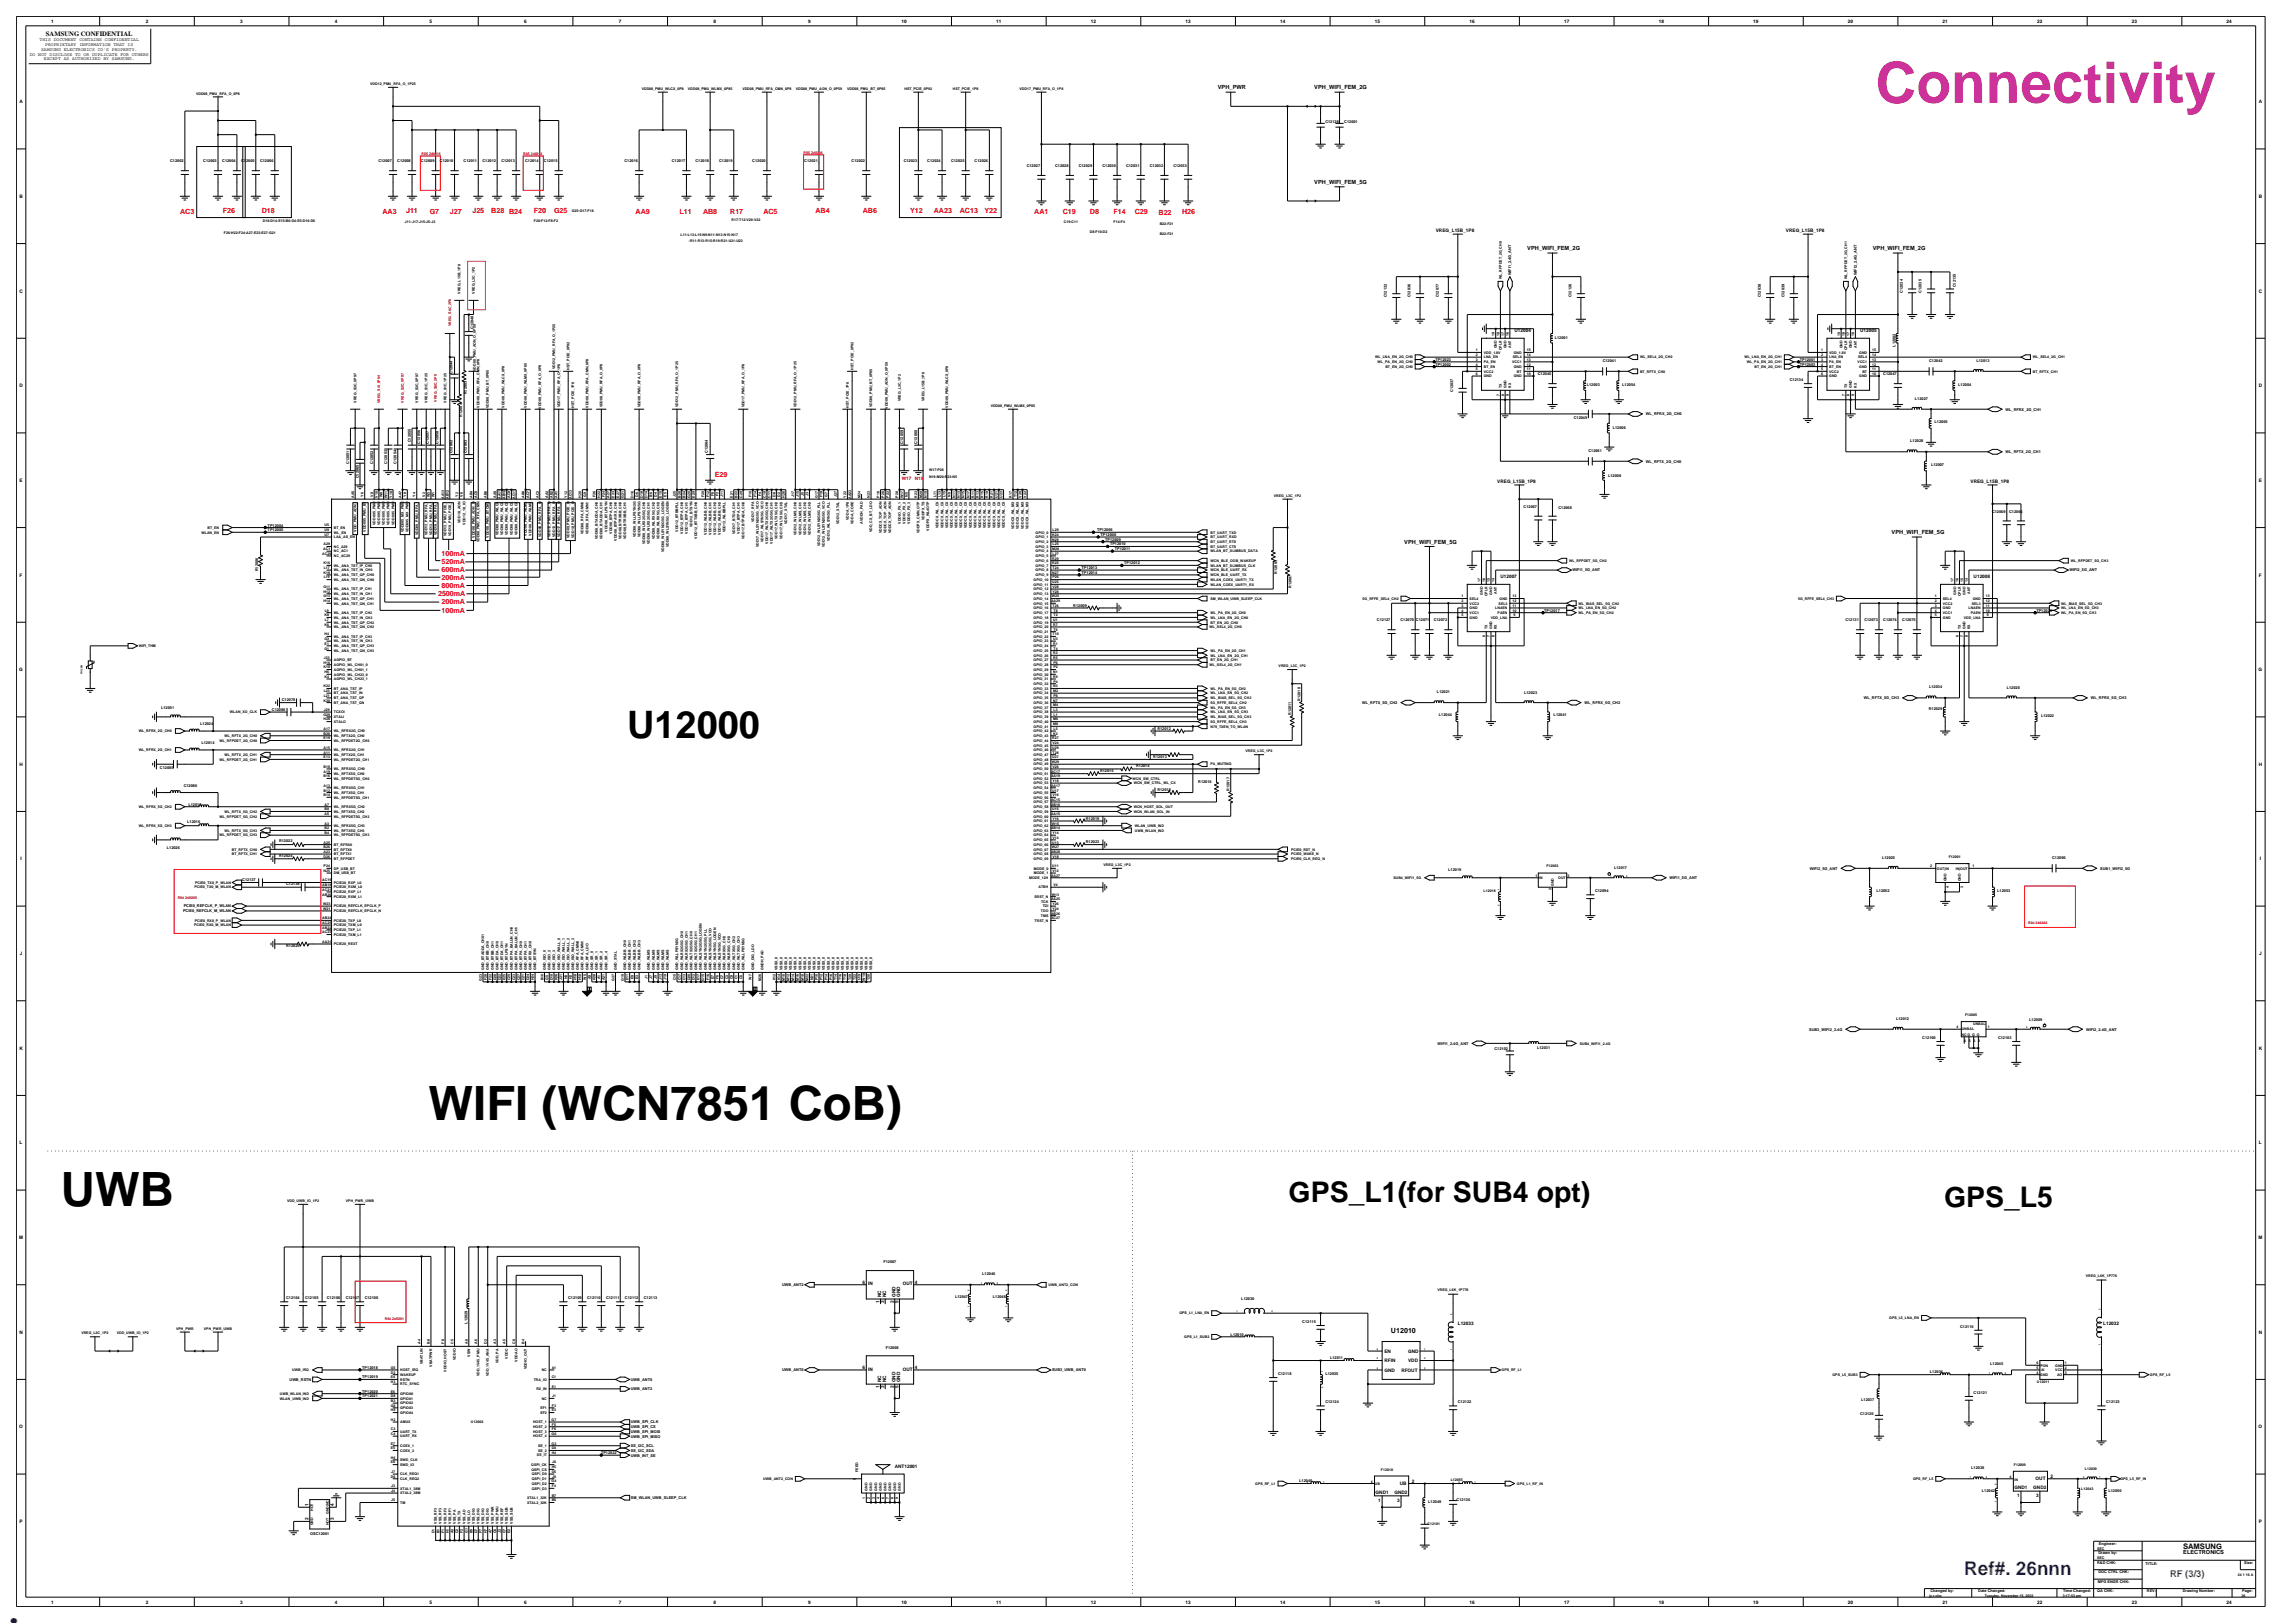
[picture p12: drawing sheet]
<svg xmlns="http://www.w3.org/2000/svg" width="420mm" height="297mm" viewBox="0 0 420 297" stroke-linecap="round" stroke-linejoin="round" font-family="sans-serif">
<defs><g id="words">
<text font-size="10.4" fill="#cc3299" x="343.2" y="18.8">Connectivity</text>
<g font-size="8.7">
<text x="78.4" y="204.9">WIFI (WCN7851 CoB)</text>
<text x="11.1" y="220.7">UWB</text>
</g>
<text font-size="8.5" fill="#00f" x="0" y="297">.</text>
<text font-size="6.9" x="114.8" y="135">U12000</text>
<g font-size="5.2">
<text x="235.8" y="219.9">GPS_L1(for SUB4 opt)</text>
<text x="355.8" y="220.8">GPS_L5</text>
</g>
<text font-size="3.5" fill="#00f" x="359.5" y="288.1">Ref#. 26nnn</text>
<text font-size="1.7" fill="#00f" x="397.1" y="288.6">RF (3/3)</text>
<text font-size="1.4" x="399.5" y="283.4">SAMSUNG</text>
<g font-size="1.3" fill="#f00">
<text x="33" y="39.2">AC3</text>
<text x="40.8" y="38.9">F26</text>
<text x="47.9" y="38.9">D18</text>
<text x="70" y="39.2">AA3</text>
<text x="74.3" y="38.9">J11</text>
<text x="78.7" y="39.2">G7</text>
<text x="82.3" y="39.2">J27</text>
<text x="86.4" y="38.9">J25</text>
<text x="89.9" y="38.9">B28 B24</text>
<text x="97.7" y="38.9">F20</text>
<text x="101.4" y="38.9">G25</text>
<text x="116.3" y="39.2">AA9</text>
<text x="124.3" y="39.2">L11</text>
<text x="128.7" y="39.2">AB8</text>
<text x="133.6" y="39.2">R17</text>
<text x="139.7" y="39.2">AC5</text>
<text x="149.2" y="38.9">AB4</text>
<text x="157.9" y="38.9">AB6</text>
<text x="166.5" y="38.9">Y12</text>
<text x="170.9" y="38.9">AA23</text>
<text x="175.6" y="38.9">AC13</text>
<text x="180.2" y="38.9">Y22</text>
<text x="189.3" y="39.2">AA1</text>
<text x="194.5" y="39.2">C19</text>
<text x="199.5" y="39.2">D8</text>
<text x="203.8" y="39.2">F14</text>
<text x="207.7" y="39.2">C29</text>
<text x="212" y="39.4">B22</text>
<text x="216.3" y="39.2">H26</text>
<text x="130.8" y="87.2">E29</text>
<text x="80.8" y="101.7">100mA</text>
<text x="80.8" y="104.8">600mA</text>
<text x="80.8" y="106.1">200mA</text>
<text x="80.8" y="103.2">520mA</text>
<text x="80.8" y="107.6">800mA</text>
<text x="80.2" y="109.1">2500mA</text>
<text x="80.8" y="110.6">200mA</text>
<text x="80.8" y="112.1">100mA</text>
</g>
<text font-size="1.3" x="254.6" y="244">U12010</text>
<text font-size="1.2" x="8.4" y="6.5">SAMSUNG CONFIDENTIAL</text>
<g font-size="1">
<text x="222.9" y="16.4">VPH_PWR</text>
<text x="240.5" y="16.4">VPH_WIFI_FEM_2G</text>
<text x="240.5" y="33.7">VPH_WIFI_FEM_5G</text>
<text x="279.5" y="45.8">VPH_WIFI_FEM_2G</text>
<text x="342.7" y="45.8">VPH_WIFI_FEM_2G</text>
<text x="257" y="99.5">VPH_WIFI_FEM_5G</text>
<text x="346.2" y="97.8">VPH_WIFI_FEM_5G</text>
<text x="399.5" y="284.4">ELECTRONICS</text>
</g>
<g font-size=".9">
<text x="9.3" y="4.2">1</text>
<text x="26.7" y="4.2">2</text>
<text x="44" y="4.2">3</text>
<text x="61.3" y="4.2">4</text>
<text x="78.6" y="4.2">5</text>
<text x="95.9" y="4.2">6</text>
<text x="113.3" y="4.2">7</text>
<text x="130.6" y="4.2">8</text>
<text x="147.9" y="4.2">9</text>
<text x="165" y="4.2">10</text>
<text x="182.3" y="4.2">11</text>
<text x="199.6" y="4.2">12</text>
<text x="217" y="4.2">13</text>
<text x="234.3" y="4.2">14</text>
<text x="251.6" y="4.2">15</text>
<text x="268.9" y="4.2">16</text>
<text x="286.2" y="4.2">17</text>
<text x="303.6" y="4.2">18</text>
<text x="320.9" y="4.2">19</text>
<text x="338.2" y="4.2">20</text>
<text x="355.5" y="4.2">21</text>
<text x="372.8" y="4.2">22</text>
<text x="390.2" y="4.2">23</text>
<text x="407.5" y="4.2">24</text>
<text x="5.4" y="10.2">DO NOT DISCLOSE TO OR DUPLICATE FOR OTHERS</text>
<text x="7.3" y="7.6">THIS DOCUMENT CONTAINS CONFIDENTIAL</text>
<text x="7.5" y="9.3">SAMSUNG ELECTRONICS CO'S PROPERTY.</text>
<text x="8" y="11">EXCEPT AS AUTHORIZED BY SAMSUNG.</text>
<text x="8.3" y="8.4">PROPRIETARY INFORMATION THAT IS</text>
<text x="3.6" y="18.9">A</text>
<text x="413.4" y="18.9">A</text>
<text x="3.6" y="36.2">B</text>
<text x="413.4" y="36.2">B</text>
<text x="262.8" y="42.5">VREG_L15B_1P8</text>
<text x="326.8" y="42.5">VREG_L15B_1P8</text>
<text x="3.6" y="53.5">C</text>
<text x="413.4" y="53.5">C</text>
<text x="277.2" y="60.8">U12004</text>
<text x="340.4" y="60.8">U12005</text>
<text x="3.6" y="70.9">D</text>
<text x="413.4" y="70.9">D</text>
<text x="3.6" y="88.2">E</text>
<text x="274" y="88.4">VREG_L15B_1P8</text>
<text x="360.6" y="88.4">VREG_L15B_1P8</text>
<text x="413.4" y="88.2">E</text>
<text x="3.6" y="105.5">F</text>
<text x="274.6" y="105.8">U12007</text>
<text x="361.2" y="105.8">U12008</text>
<text x="413.4" y="105.5">F</text>
<text x="3.5" y="122.8">G</text>
<text x="413.3" y="122.8">G</text>
<text x="3.6" y="140.2">H</text>
<text x="413.4" y="140.2">H</text>
<text x="3.7" y="157.5">I</text>
<text x="413.5" y="157.5">I</text>
<text x="3.6" y="174.8">J</text>
<text x="413.4" y="174.8">J</text>
<text x="3.6" y="192.1">K</text>
<text x="413.4" y="192.1">K</text>
<text x="3.6" y="209.4">L</text>
<text x="413.4" y="209.4">L</text>
<text x="3.5" y="226.7">M</text>
<text x="413.3" y="226.7">M</text>
<text x="157.9" y="234.9">6</text>
<text x="158.9" y="235.2">IN</text>
<text x="161" y="238.3" transform="rotate(-90 161 238.3)">1</text>
<text x="161.3" y="237.3" transform="rotate(-90 161.3 237.3)">NC</text>
<text x="161.8" y="238.3" transform="rotate(-90 161.8 238.3)">3</text>
<text x="162.1" y="237.3" transform="rotate(-90 162.1 237.3)">NC</text>
<text x="163.6" y="238.3" transform="rotate(-90 163.6 238.3)">2</text>
<text x="163.9" y="237.3" transform="rotate(-90 163.9 237.3)">GND</text>
<text x="164.4" y="238.3" transform="rotate(-90 164.4 238.3)">5</text>
<text x="164.7" y="237.3" transform="rotate(-90 164.7 237.3)">GND</text>
<text x="165.2" y="235.2">OUT</text>
<text x="167.4" y="234.9">4</text>
<text x="3.6" y="244.1">N</text>
<text x="266.8" y="242.5">L12033</text>
<text x="384.9" y="242.5">L12032</text>
<text x="413.4" y="244.1">N</text>
<text x="157.9" y="250.5">6</text>
<text x="158.9" y="250.8">IN</text>
<text x="165.2" y="250.8">OUT</text>
<text x="167.4" y="250.5">4</text>
<text x="253.4" y="251">GND</text>
<text x="253.4" y="249.3">RFIN</text>
<text x="253.4" y="247.5">EN</text>
<text x="256.5" y="251">RFOUT</text>
<text x="257.7" y="247.5">GND</text>
<text x="257.7" y="249.3">VDD</text>
<text x="161" y="253.9" transform="rotate(-90 161 253.9)">1</text>
<text x="161.3" y="252.9" transform="rotate(-90 161.3 252.9)">NC</text>
<text x="161.8" y="253.9" transform="rotate(-90 161.8 253.9)">3</text>
<text x="162.1" y="252.9" transform="rotate(-90 162.1 252.9)">NC</text>
<text x="163.6" y="253.9" transform="rotate(-90 163.6 253.9)">2</text>
<text x="163.9" y="252.9" transform="rotate(-90 163.9 252.9)">GND</text>
<text x="164.4" y="253.9" transform="rotate(-90 164.4 253.9)">5</text>
<text x="164.7" y="252.9" transform="rotate(-90 164.7 252.9)">GND</text>
<text x="3.5" y="261.4">O</text>
<text x="413.3" y="261.4">O</text>
<text x="163.7" y="268.7">ANT12001</text>
<text x="56.4" y="275.6" transform="rotate(-90 56.4 275.6)">1</text>
<text x="61.1" y="275.6" transform="rotate(-90 61.1 275.6)">4</text>
<text x="251.7" y="273.4">GND1</text>
<text x="252.2" y="274.8">1</text>
<text x="255.2" y="273.4">GND2</text>
<text x="255.7" y="274.8">3</text>
<text x="256.2" y="271.8">UB</text>
<text x="258.4" y="271.3">2</text>
<text x="368.7" y="272.5">GND1</text>
<text x="369.2" y="273.9">1</text>
<text x="372.1" y="272.5">GND2</text>
<text x="372.5" y="270.9">OUT</text>
<text x="372.6" y="273.9">3</text>
<text x="375.3" y="270.4">2</text>
<text x="3.6" y="278.7">P</text>
<text x="56.4" y="278.2" transform="rotate(-90 56.4 278.2)">2</text>
<text x="61.1" y="278.2" transform="rotate(-90 61.1 278.2)">3</text>
<text x="413.4" y="278.7">P</text>
<text x="9.3" y="293.4">1</text>
<text x="26.7" y="293.4">2</text>
<text x="44" y="293.4">3</text>
<text x="61.3" y="293.4">4</text>
<text x="78.6" y="293.4">5</text>
<text x="95.9" y="293.4">6</text>
<text x="113.3" y="293.4">7</text>
<text x="130.6" y="293.4">8</text>
<text x="147.9" y="293.4">9</text>
<text x="165" y="293.4">10</text>
<text x="182.3" y="293.4">11</text>
<text x="199.6" y="293.4">12</text>
<text x="217" y="293.4">13</text>
<text x="234.3" y="293.4">14</text>
<text x="251.6" y="293.4">15</text>
<text x="268.9" y="293.4">16</text>
<text x="286.2" y="293.4">17</text>
<text x="303.6" y="293.4">18</text>
<text x="320.9" y="293.4">19</text>
<text x="338.2" y="293.4">20</text>
<text x="355.5" y="293.4">21</text>
<text x="372.8" y="293.4">22</text>
<text x="390.2" y="293.4">23</text>
<text x="407.5" y="293.4">24</text>
</g>
<text font-size=".9" fill="#f00" x="165" y="87.9">W17 N19</text>
<g font-size=".7">
<text x="35.9" y="17.3">VDD08_PMU_RFA_O_0P8</text>
<text x="67.7" y="15.6">VDD12_PMU_RFA_O_1P25</text>
<text x="117.4" y="16.4">VDD08_PMU_WLCX_0P8</text>
<text x="125.9" y="16.4">VDD08_PMU_WLMX_0P85</text>
<text x="135.9" y="16.4">VDD08_PMU_RFA_CMN_0P8</text>
<text x="145.6" y="16.4">VDD08_PMU_AON_O_0P59</text>
<text x="155" y="16.4">VDD08_PMU_BT_0P85</text>
<text x="165.5" y="16.4">HST_PCIE_0P92</text>
<text x="174.4" y="16.4">HST_PCIE_1P8</text>
<text x="186.6" y="16.4">VDD17_PMU_RFA_O_1P8</text>
<text x="242.6" y="22.4">C12128</text>
<text x="246" y="22.4">C12001</text>
<text x="31.1" y="29.7">C12002</text>
<text x="37.2" y="29.7">C12003</text>
<text x="40.7" y="29.7">C12004</text>
<text x="44.1" y="29.7">C12005</text>
<text x="47.6" y="29.7">C12006</text>
<text x="69.2" y="29.7">C12007</text>
<text x="72.7" y="29.7">C12008</text>
<text x="77" y="29.7">C12009</text>
<text x="80.5" y="29.7">C12010</text>
<text x="84.8" y="29.7">C12011</text>
<text x="88.3" y="29.7">C12012</text>
<text x="91.8" y="29.7">C12013</text>
<text x="96.1" y="29.7">C12014</text>
<text x="99.6" y="29.7">C12015</text>
<text x="114.3" y="29.7">C12016</text>
<text x="122.9" y="29.7">C12017</text>
<text x="127.3" y="29.7">C12018</text>
<text x="131.6" y="29.7">C12019</text>
<text x="137.7" y="29.7">C12020</text>
<text x="147.2" y="29.7">C12021</text>
<text x="155.9" y="29.7">C12022</text>
<text x="165.4" y="29.7">C12023</text>
<text x="169.7" y="29.7">C12024</text>
<text x="174" y="29.7">C12025</text>
<text x="178.4" y="29.7">C12026</text>
<text x="187.9" y="30.6">C12027</text>
<text x="193.1" y="30.6">C12028</text>
<text x="197.4" y="30.6">C12029</text>
<text x="201.8" y="30.6">C12030</text>
<text x="206.1" y="30.6">C12031</text>
<text x="210.4" y="30.6">C12032</text>
<text x="214.7" y="30.6">C12033</text>
<text x="48.1" y="40.7">D18-D14-E15-B6-D4-E5-D16-D6</text>
<text x="74.1" y="40.9">J11-J17-J15-J5-J3</text>
<text x="97.7" y="40.7">F20-F12-F8-F2</text>
<text x="104.6" y="38.7">G25-G17-F18</text>
<text x="133.9" y="40.4">R17-T12-V20-V22</text>
<text x="194.7" y="40.9">C19-C11</text>
<text x="203.8" y="40.9">F14-F4</text>
<text x="212.2" y="41.1">B22-F21</text>
<text x="41" y="42.8">F26-H22-F24-A27-E23-E27-G21</text>
<text x="124.5" y="43.3">L11-L13-L15-N9-N11-N13-N15-N17</text>
<text x="126.1" y="44.3">-R11-R13-R15-R19-R21-U21-U23</text>
<text x="199.5" y="42.6">D8-F10-D2</text>
<text x="212.2" y="43.1">B22-F21</text>
<text x="84.3" y="53.7" transform="rotate(-90 84.3 53.7)">VREG_L15B_1P8</text>
<text x="86.9" y="53.8" transform="rotate(-90 86.9 53.8)">VREG_L3C_1P2</text>
<text x="274.8" y="51.1" transform="rotate(-90 274.8 51.1)">WL_RFPDET_2G_CH0</text>
<text x="276.6" y="50.4" transform="rotate(-90 276.6 50.4)">WIFI1_2.4G_ANT</text>
<text x="338" y="51.1" transform="rotate(-90 338 51.1)">WL_RFPDET_2G_CH1</text>
<text x="339.8" y="50.4" transform="rotate(-90 339.8 50.4)">WIFI2_2.4G_ANT</text>
<text x="348.2" y="53.6" transform="rotate(-90 348.2 53.6)">C12034</text>
<text x="351.7" y="53.6" transform="rotate(-90 351.7 53.6)">C12035</text>
<text x="357.9" y="52.6" transform="rotate(-90 357.9 52.6)">C12135</text>
<text x="253.8" y="54.4" transform="rotate(-90 253.8 54.4)">C12132</text>
<text x="258.1" y="54.4" transform="rotate(-90 258.1 54.4)">C12036</text>
<text x="263.3" y="54.4" transform="rotate(-90 263.3 54.4)">C12077</text>
<text x="287.6" y="54.4" transform="rotate(-90 287.6 54.4)">C12126</text>
<text x="322.2" y="54.4" transform="rotate(-90 322.2 54.4)">C12038</text>
<text x="326.5" y="54.4" transform="rotate(-90 326.5 54.4)">C12039</text>
<text x="86.7" y="60.2" transform="rotate(-90 86.7 60.2)">C12040</text>
<text x="251.7" y="65.6">WL_LNA_EN_2G_CH0</text>
<text x="270.1" y="65.2">2</text>
<text x="270.1" y="64.3">1</text>
<text x="271.6" y="65.6">LNA_EN</text>
<text x="271.6" y="64.7">VDD_1.8V</text>
<text x="273.5" y="61.4" transform="rotate(-90 273.5 61.4)">19</text>
<text x="274" y="63.8" transform="rotate(-90 274 63.8)">GND</text>
<text x="274.4" y="61.4" transform="rotate(-90 274.4 61.4)">18</text>
<text x="274.8" y="64.1" transform="rotate(-90 274.8 64.1)">CPLR</text>
<text x="275.3" y="61.4" transform="rotate(-90 275.3 61.4)">17</text>
<text x="275.7" y="63.8" transform="rotate(-90 275.7 63.8)">GND</text>
<text x="276.1" y="61.4" transform="rotate(-90 276.1 61.4)">16</text>
<text x="276.5" y="63.7" transform="rotate(-90 276.5 63.7)">ANT</text>
<text x="276.9" y="65.6">SEL4</text>
<text x="277" y="64.7">GND</text>
<text x="279.4" y="65.2">14</text>
<text x="279.4" y="64.3">15</text>
<text x="284.5" y="62">L12001</text>
<text x="300.1" y="65.6">WL_SEL4_2G_CH0</text>
<text x="319.2" y="65.6">WL_LNA_EN_2G_CH1</text>
<text x="333.3" y="65.2">2</text>
<text x="333.3" y="64.3">1</text>
<text x="334.8" y="65.6">LNA_EN</text>
<text x="334.8" y="64.7">VDD_1.8V</text>
<text x="336.7" y="61.4" transform="rotate(-90 336.7 61.4)">19</text>
<text x="337.2" y="63.8" transform="rotate(-90 337.2 63.8)">GND</text>
<text x="337.6" y="61.4" transform="rotate(-90 337.6 61.4)">18</text>
<text x="338" y="64.1" transform="rotate(-90 338 64.1)">CPLR</text>
<text x="338.5" y="61.4" transform="rotate(-90 338.5 61.4)">17</text>
<text x="338.9" y="63.8" transform="rotate(-90 338.9 63.8)">GND</text>
<text x="339.3" y="61.4" transform="rotate(-90 339.3 61.4)">16</text>
<text x="339.8" y="63.7" transform="rotate(-90 339.8 63.7)">ANT</text>
<text x="340.1" y="65.6">SEL4</text>
<text x="340.3" y="64.7">GND</text>
<text x="342.6" y="65.2">14</text>
<text x="342.6" y="64.3">15</text>
<text x="346.9" y="63.4" transform="rotate(-90 346.9 63.4)">L12002</text>
<text x="372" y="65.6">WL_SEL4_2G_CH1</text>
<text x="82.8" y="68.5" transform="rotate(-90 82.8 68.5)">C12044</text>
<text x="87.1" y="67.9" transform="rotate(-90 87.1 67.9)">VDD08_PMU_AON_O_0P59</text>
<text x="101.6" y="67.6" transform="rotate(-90 101.6 67.6)">VDD12_PMU_RFA_O_1P25</text>
<text x="104.2" y="67.7" transform="rotate(-90 104.2 67.7)">HST_PCIE_0P92</text>
<text x="156.2" y="67.7" transform="rotate(-90 156.2 67.7)">HST_PCIE_0P92</text>
<text x="252.1" y="66.5">WL_PA_EN_2G_CH0</text>
<text x="253.5" y="67.3">BT_EN_2G_CH0</text>
<text x="262.7" y="66">TP12023</text>
<text x="262.7" y="66.9">TP12002</text>
<text x="265.9" y="71.8" transform="rotate(-90 265.9 71.8)">C12037</text>
<text x="270.1" y="66">3</text>
<text x="270.1" y="66.9">4</text>
<text x="270.1" y="67.8">5</text>
<text x="270.1" y="68.6">6</text>
<text x="271.6" y="66.5">PA_EN</text>
<text x="271.6" y="67.3">BT_EN</text>
<text x="271.6" y="68.2">VCC2</text>
<text x="271.6" y="69">GND</text>
<text x="274.8" y="71" transform="rotate(-90 274.8 71)">TX</text>
<text x="275.7" y="71" transform="rotate(-90 275.7 71)">GND</text>
<text x="276.5" y="71" transform="rotate(-90 276.5 71)">RX</text>
<text x="276.7" y="66.5">VCC1</text>
<text x="277" y="69">GND</text>
<text x="277" y="67.3">GND</text>
<text x="277.6" y="68.2">BT</text>
<text x="279.4" y="68.6">10</text>
<text x="279.4" y="67.8">11</text>
<text x="279.4" y="66.9">12</text>
<text x="279.4" y="66">13</text>
<text x="281.4" y="68.7">C12045</text>
<text x="290.4" y="70.6">L12003</text>
<text x="293.3" y="66.2">C12041</text>
<text x="296.9" y="70.6">L12054</text>
<text x="300.1" y="68.2">BT_RFTX_CH0</text>
<text x="319.7" y="66.5">WL_PA_EN_2G_CH1</text>
<text x="321.1" y="67.3">BT_EN_2G_CH1</text>
<text x="327.5" y="69.8">C12134</text>
<text x="329.4" y="66">TP12001</text>
<text x="329.4" y="66.9">TP12003</text>
<text x="333.3" y="66">3</text>
<text x="333.3" y="66.9">4</text>
<text x="333.3" y="67.8">5</text>
<text x="333.3" y="68.6">6</text>
<text x="334.8" y="66.5">PA_EN</text>
<text x="334.8" y="67.3">BT_EN</text>
<text x="334.8" y="68.2">VCC2</text>
<text x="334.8" y="69">GND</text>
<text x="338" y="71" transform="rotate(-90 338 71)">TX</text>
<text x="338.9" y="71" transform="rotate(-90 338.9 71)">GND</text>
<text x="339.8" y="71" transform="rotate(-90 339.8 71)">RX</text>
<text x="340" y="66.5">VCC1</text>
<text x="340.3" y="69">GND</text>
<text x="340.3" y="67.3">GND</text>
<text x="340.8" y="68.2">BT</text>
<text x="342.6" y="66">13</text>
<text x="342.6" y="68.6">10</text>
<text x="342.6" y="67.8">11</text>
<text x="342.6" y="66.9">12</text>
<text x="344.6" y="68.7">C12047</text>
<text x="353" y="66.2">C12042</text>
<text x="358.4" y="70.6">L12004</text>
<text x="361.7" y="66.2">L12013</text>
<text x="372" y="68.2">BT_RFTX_CH1</text>
<text x="65.2" y="73.7" transform="rotate(-90 65.2 73.7)">VREG_S3C_0P97</text>
<text x="76.5" y="73.7" transform="rotate(-90 76.5 73.7)">VREG_S3C_0P97</text>
<text x="78.2" y="73.7" transform="rotate(-90 78.2 73.7)">VREG_S1C_1P25</text>
<text x="81.7" y="73.7" transform="rotate(-90 81.7 73.7)">VREG_S1C_1P25</text>
<text x="84.6" y="76.3" transform="rotate(-90 84.6 76.3)">R12004</text>
<text x="85.4" y="72.2" transform="rotate(-90 85.4 72.2)">R12003</text>
<text x="87.8" y="74.6" transform="rotate(-90 87.8 74.6)">VDD08_PMU_RFA_CMN_0P8</text>
<text x="89.5" y="74.7" transform="rotate(-90 89.5 74.7)">VDD08_PMU_BT_0P85</text>
<text x="92.3" y="74.6" transform="rotate(-90 92.3 74.6)">VDD08_PMU_WLCX_0P8</text>
<text x="96.4" y="74.6" transform="rotate(-90 96.4 74.6)">VDD08_PMU_WLMX_0P85</text>
<text x="99" y="74.8" transform="rotate(-90 99 74.8)">VDD08_PMU_RFA_O_0P8</text>
<text x="102.5" y="74.6" transform="rotate(-90 102.5 74.6)">VDD17_PMU_RFA_O_1P8</text>
<text x="105.1" y="74.6" transform="rotate(-90 105.1 74.6)">HST_PCIE_1P8</text>
<text x="107.7" y="74.6" transform="rotate(-90 107.7 74.6)">VDD08_PMU_RFA_CMN_0P8</text>
<text x="110.3" y="74.6" transform="rotate(-90 110.3 74.6)">VDD08_PMU_RFA_O_0P8</text>
<text x="117.2" y="74.6" transform="rotate(-90 117.2 74.6)">VDD08_PMU_RFA_O_0P8</text>
<text x="124.1" y="74.5" transform="rotate(-90 124.1 74.5)">VDD12_PMU_RFA_O_1P25</text>
<text x="136.2" y="74.6" transform="rotate(-90 136.2 74.6)">VDD17_PMU_RFA_O_1P8</text>
<text x="145.8" y="74.5" transform="rotate(-90 145.8 74.5)">VDD12_PMU_RFA_O_1P25</text>
<text x="155.3" y="74.6" transform="rotate(-90 155.3 74.6)">HST_PCIE_1P8</text>
<text x="159.6" y="74.5" transform="rotate(-90 159.6 74.5)">VDD08_PMU_BT_0P85</text>
<text x="162.5" y="74.8" transform="rotate(-90 162.5 74.8)">VDD08_PMU_AON_O_0P59</text>
<text x="164.8" y="73.5" transform="rotate(-90 164.8 73.5)">VREG_L3C_1P2</text>
<text x="169.2" y="73.4" transform="rotate(-90 169.2 73.4)">VREG_L15B_1P8</text>
<text x="173.5" y="74.6" transform="rotate(-90 173.5 74.6)">VDD08_PMU_WLCX_0P8</text>
<text x="181.3" y="74.5">VDD08_PMU_WLMX_0P85</text>
<text x="274.4" y="72.5" transform="rotate(-90 274.4 72.5)">7</text>
<text x="275.3" y="72.5" transform="rotate(-90 275.3 72.5)">8</text>
<text x="276.1" y="72.5" transform="rotate(-90 276.1 72.5)">9</text>
<text x="288" y="76.6">C12049</text>
<text x="301.2" y="76">WL_RFRX_2G_CH0</text>
<text x="337.6" y="72.5" transform="rotate(-90 337.6 72.5)">7</text>
<text x="338.5" y="72.5" transform="rotate(-90 338.5 72.5)">8</text>
<text x="339.3" y="72.5" transform="rotate(-90 339.3 72.5)">9</text>
<text x="350.4" y="73.1">L12027</text>
<text x="354" y="77.5">L12005</text>
<text x="367" y="75.1">WL_RFRX_2G_CH1</text>
<text x="75.2" y="80.9" transform="rotate(-90 75.2 80.9)">C12055</text>
<text x="76.9" y="81.2" transform="rotate(-90 76.9 81.2)">C12056</text>
<text x="78.5" y="81.2" transform="rotate(-90 78.5 81.2)">C12057</text>
<text x="80.2" y="81.2" transform="rotate(-90 80.2 81.2)">C12058</text>
<text x="82.8" y="83" transform="rotate(-90 82.8 83)">C12062</text>
<text x="85.4" y="83" transform="rotate(-90 85.4 83)">C12063</text>
<text x="129.5" y="82.9" transform="rotate(-90 129.5 82.9)">C12064</text>
<text x="165.3" y="81.2" transform="rotate(-90 165.3 81.2)">C12059</text>
<text x="167.9" y="81.2" transform="rotate(-90 167.9 81.2)">C12060</text>
<text x="290.7" y="82.7">C12061</text>
<text x="295.2" y="78.6">L12006</text>
<text x="349.6" y="80.9">L12028</text>
<text x="367" y="82.9">WL_RFTX_2G_CH1</text>
<text x="63.9" y="84.9" transform="rotate(-90 63.9 84.9)">C12051</text>
<text x="65.7" y="87.5" transform="rotate(-90 65.7 87.5)">C12065</text>
<text x="68.3" y="84.9" transform="rotate(-90 68.3 84.9)">C12052</text>
<text x="70.9" y="84.8" transform="rotate(-90 70.9 84.8)">C12053</text>
<text x="72.6" y="84.8" transform="rotate(-90 72.6 84.8)">C12054</text>
<text x="170" y="87.4">N19-M20-R23-N5</text>
<text x="170" y="86.1">W17-P28</text>
<text x="294.3" y="87.2">L12008</text>
<text x="301.2" y="84.7">WL_RFTX_2G_CH0</text>
<text x="353.4" y="85.3">L12007</text>
<text x="64.8" y="91.1" transform="rotate(-90 64.8 91.1)">AA5</text>
<text x="66.5" y="90.9" transform="rotate(-90 66.5 90.9)">Y6</text>
<text x="68.3" y="90.9" transform="rotate(-90 68.3 90.9)">V8</text>
<text x="69.1" y="91.1" transform="rotate(-90 69.1 91.1)">V10</text>
<text x="70" y="91" transform="rotate(-90 70 91)">W9</text>
<text x="70.9" y="91.1" transform="rotate(-90 70.9 91.1)">W11</text>
<text x="71.7" y="91.1" transform="rotate(-90 71.7 91.1)">Y10</text>
<text x="73.5" y="91.1" transform="rotate(-90 73.5 91.1)">AA7</text>
<text x="74.3" y="90.9" transform="rotate(-90 74.3 90.9)">Y8</text>
<text x="76.1" y="90.9" transform="rotate(-90 76.1 90.9)">Y4</text>
<text x="77.8" y="90.9" transform="rotate(-90 77.8 90.9)">V2</text>
<text x="78.7" y="91" transform="rotate(-90 78.7 91)">W3</text>
<text x="79.5" y="91" transform="rotate(-90 79.5 91)">W1</text>
<text x="81.3" y="91.3" transform="rotate(-90 81.3 91.3)">AA13</text>
<text x="82.1" y="91.3" transform="rotate(-90 82.1 91.3)">AB12</text>
<text x="83.9" y="90.9" transform="rotate(-90 83.9 90.9)">Y2</text>
<text x="84.3" y="95.7" transform="rotate(-90 84.3 95.7)">VDD18_AON</text>
<text x="84.7" y="90.9" transform="rotate(-90 84.7 90.9)">V6</text>
<text x="86.5" y="91.1" transform="rotate(-90 86.5 91.1)">AB4</text>
<text x="87.3" y="91.1" transform="rotate(-90 87.3 91.1)">AC5</text>
<text x="89.1" y="91.1" transform="rotate(-90 89.1 91.1)">AB6</text>
<text x="90.8" y="91.1" transform="rotate(-90 90.8 91.1)">AA9</text>
<text x="91.7" y="91.3" transform="rotate(-90 91.7 91.3)">AA11</text>
<text x="92.5" y="91.3" transform="rotate(-90 92.5 91.3)">AB10</text>
<text x="93.4" y="91.1" transform="rotate(-90 93.4 91.1)">AC9</text>
<text x="94.2" y="91.3" transform="rotate(-90 94.2 91.3)">AC11</text>
<text x="96" y="91.1" transform="rotate(-90 96 91.1)">AB8</text>
<text x="96.9" y="91.1" transform="rotate(-90 96.9 91.1)">AC7</text>
<text x="98.6" y="91.1" transform="rotate(-90 98.6 91.1)">AC3</text>
<text x="100.3" y="91.1" transform="rotate(-90 100.3 91.1)">AA3</text>
<text x="101.2" y="91.1" transform="rotate(-90 101.2 91.1)">AB2</text>
<text x="102" y="91.1" transform="rotate(-90 102 91.1)">AA1</text>
<text x="103.8" y="91.1" transform="rotate(-90 103.8 91.1)">Y12</text>
<text x="104.6" y="91.3" transform="rotate(-90 104.6 91.3)">AC13</text>
<text x="106.4" y="91.1" transform="rotate(-90 106.4 91.1)">H20</text>
<text x="107.2" y="90.9" transform="rotate(-90 107.2 90.9)">G9</text>
<text x="109" y="91" transform="rotate(-90 109 91)">F26</text>
<text x="109.8" y="91.1" transform="rotate(-90 109.8 91.1)">H22</text>
<text x="110.7" y="91" transform="rotate(-90 110.7 91)">F24</text>
<text x="111.6" y="91.1" transform="rotate(-90 111.6 91.1)">A27</text>
<text x="112.4" y="91.1" transform="rotate(-90 112.4 91.1)">E23</text>
<text x="113.3" y="91.1" transform="rotate(-90 113.3 91.1)">E27</text>
<text x="114.2" y="91.1" transform="rotate(-90 114.2 91.1)">G21</text>
<text x="115.9" y="91.1" transform="rotate(-90 115.9 91.1)">D16</text>
<text x="116.8" y="90.9" transform="rotate(-90 116.8 90.9)">D6</text>
<text x="117.6" y="91.1" transform="rotate(-90 117.6 91.1)">D18</text>
<text x="118.5" y="91.1" transform="rotate(-90 118.5 91.1)">D14</text>
<text x="119.4" y="90.9" transform="rotate(-90 119.4 90.9)">B6</text>
<text x="120.2" y="90.9" transform="rotate(-90 120.2 90.9)">D4</text>
<text x="121.1" y="91.1" transform="rotate(-90 121.1 91.1)">E15</text>
<text x="122" y="90.9" transform="rotate(-90 122 90.9)">E5</text>
<text x="123.7" y="91" transform="rotate(-90 123.7 91)">J25</text>
<text x="124.6" y="91.1" transform="rotate(-90 124.6 91.1)">B28</text>
<text x="125.4" y="91.1" transform="rotate(-90 125.4 91.1)">B24</text>
<text x="126.3" y="91.1" transform="rotate(-90 126.3 91.1)">G25</text>
<text x="127.2" y="91.1" transform="rotate(-90 127.2 91.1)">E29</text>
<text x="128.9" y="91" transform="rotate(-90 128.9 91)">F20</text>
<text x="129.8" y="91" transform="rotate(-90 129.8 91)">F12</text>
<text x="130.6" y="90.9" transform="rotate(-90 130.6 90.9)">F8</text>
<text x="131.5" y="90.9" transform="rotate(-90 131.5 90.9)">F2</text>
<text x="132.4" y="91" transform="rotate(-90 132.4 91)">J11</text>
<text x="134.1" y="91.1" transform="rotate(-90 134.1 91.1)">E21</text>
<text x="135" y="91.1" transform="rotate(-90 135 91.1)">B22</text>
<text x="135.8" y="91.1" transform="rotate(-90 135.8 91.1)">C29</text>
<text x="137.6" y="91" transform="rotate(-90 137.6 91)">F10</text>
<text x="138" y="95.6" transform="rotate(-90 138 95.6)">VDD17_RFA</text>
<text x="138.4" y="91" transform="rotate(-90 138.4 91)">F14</text>
<text x="139.3" y="90.9" transform="rotate(-90 139.3 90.9)">F4</text>
<text x="140.1" y="91.1" transform="rotate(-90 140.1 91.1)">C19</text>
<text x="141" y="91.1" transform="rotate(-90 141 91.1)">C11</text>
<text x="141.9" y="90.9" transform="rotate(-90 141.9 90.9)">D8</text>
<text x="142.8" y="90.9" transform="rotate(-90 142.8 90.9)">D2</text>
<text x="143.6" y="91.1" transform="rotate(-90 143.6 91.1)">H26</text>
<text x="144" y="95.9" transform="rotate(-90 144 95.9)">VDD17_XTAL</text>
<text x="145.3" y="91" transform="rotate(-90 145.3 91)">J17</text>
<text x="146.2" y="91" transform="rotate(-90 146.2 91)">J15</text>
<text x="147.1" y="90.8" transform="rotate(-90 147.1 90.8)">J5</text>
<text x="147.9" y="90.8" transform="rotate(-90 147.9 90.8)">J3</text>
<text x="149.7" y="91.1" transform="rotate(-90 149.7 91.1)">G17</text>
<text x="150.6" y="91" transform="rotate(-90 150.6 91)">F18</text>
<text x="151.4" y="90.9" transform="rotate(-90 151.4 90.9)">G7</text>
<text x="153.1" y="91" transform="rotate(-90 153.1 91)">J27</text>
<text x="153.6" y="95.9" transform="rotate(-90 153.6 95.9)">VDD12_XTAL</text>
<text x="154.9" y="91.1" transform="rotate(-90 154.9 91.1)">Y22</text>
<text x="155.3" y="95.1" transform="rotate(-90 155.3 95.1)">VDDA_1P8</text>
<text x="155.7" y="91.3" transform="rotate(-90 155.7 91.3)">AA23</text>
<text x="156.2" y="95.9" transform="rotate(-90 156.2 95.9)">VDDA_CORE</text>
<text x="157.5" y="91.1" transform="rotate(-90 157.5 91.1)">M24</text>
<text x="157.9" y="95.8" transform="rotate(-90 157.9 95.8)">AVDDH_PAD</text>
<text x="159.2" y="91.1" transform="rotate(-90 159.2 91.1)">N23</text>
<text x="160.9" y="91.1" transform="rotate(-90 160.9 91.1)">P18</text>
<text x="161.8" y="91.1" transform="rotate(-90 161.8 91.1)">P20</text>
<text x="162.7" y="91.1" transform="rotate(-90 162.7 91.1)">P22</text>
<text x="164.4" y="91.1" transform="rotate(-90 164.4 91.1)">P28</text>
<text x="164.8" y="95.8" transform="rotate(-90 164.8 95.8)">VDDIO_PX_1</text>
<text x="165.3" y="91.1" transform="rotate(-90 165.3 91.1)">W17</text>
<text x="165.7" y="95.8" transform="rotate(-90 165.7 95.8)">VDDIO_PX_2</text>
<text x="166.1" y="90.9" transform="rotate(-90 166.1 90.9)">N5</text>
<text x="166.6" y="95.8" transform="rotate(-90 166.6 95.8)">VDDIO_PX_3</text>
<text x="167.9" y="91.1" transform="rotate(-90 167.9 91.1)">R23</text>
<text x="168.7" y="91.1" transform="rotate(-90 168.7 91.1)">M20</text>
<text x="169.2" y="95.2" transform="rotate(-90 169.2 95.2)">VDDPX_TS</text>
<text x="169.6" y="91.1" transform="rotate(-90 169.6 91.1)">N19</text>
<text x="171.3" y="91" transform="rotate(-90 171.3 91)">L11</text>
<text x="172.2" y="91" transform="rotate(-90 172.2 91)">L13</text>
<text x="173.1" y="91" transform="rotate(-90 173.1 91)">L15</text>
<text x="173.9" y="90.9" transform="rotate(-90 173.9 90.9)">N9</text>
<text x="174.8" y="91.1" transform="rotate(-90 174.8 91.1)">N11</text>
<text x="175.7" y="91.1" transform="rotate(-90 175.7 91.1)">N13</text>
<text x="176.5" y="91.1" transform="rotate(-90 176.5 91.1)">N15</text>
<text x="177.4" y="91.1" transform="rotate(-90 177.4 91.1)">N17</text>
<text x="178.3" y="91.1" transform="rotate(-90 178.3 91.1)">R11</text>
<text x="179.1" y="91.1" transform="rotate(-90 179.1 91.1)">R13</text>
<text x="180" y="91.1" transform="rotate(-90 180 91.1)">R15</text>
<text x="180.9" y="91.1" transform="rotate(-90 180.9 91.1)">R19</text>
<text x="181.7" y="91.1" transform="rotate(-90 181.7 91.1)">R21</text>
<text x="182.6" y="91.1" transform="rotate(-90 182.6 91.1)">U21</text>
<text x="183.4" y="91.1" transform="rotate(-90 183.4 91.1)">U23</text>
<text x="185.2" y="91.1" transform="rotate(-90 185.2 91.1)">R17</text>
<text x="186.1" y="91" transform="rotate(-90 186.1 91)">T12</text>
<text x="186.9" y="91.1" transform="rotate(-90 186.9 91.1)">V20</text>
<text x="187.8" y="91.1" transform="rotate(-90 187.8 91.1)">V22</text>
<text x="233.1" y="90.9">VREG_L3C_1P2</text>
<text x="278.8" y="92.9">C12067</text>
<text x="285.2" y="93.1">C12068</text>
<text x="364.6" y="93.8">C12069</text>
<text x="367.7" y="93.9">C12066</text>
<text x="36.9" y="97.6">WLAN_EN</text>
<text x="38" y="96.8">BT_EN</text>
<text x="49" y="97.2">TP12005</text>
<text x="49" y="96.3">TP12004</text>
<text x="59" y="101.5">AC29</text>
<text x="59.2" y="100.7">AC1</text>
<text x="59.2" y="99.8">A29</text>
<text x="59.4" y="96.3">U5</text>
<text x="59.4" y="98.1">U7</text>
<text x="59.4" y="97.2">U9</text>
<text x="61.1" y="96.8">BT_EN</text>
<text x="61.1" y="98.5">LAA_AS_EN</text>
<text x="61.1" y="97.6">WL_EN</text>
<text x="61.1" y="102">NC_AC29</text>
<text x="61.1" y="101.1">NC_AC1</text>
<text x="61.1" y="100.2">NC_A29</text>
<text x="65.2" y="97.3" transform="rotate(-90 65.2 97.3)">VDD_PMU_AON_I</text>
<text x="67" y="97.3" transform="rotate(-90 67 97.3)">VDD095_PMU_BT</text>
<text x="68.7" y="96.1" transform="rotate(-90 68.7 96.1)">VDD095_PMU</text>
<text x="69.6" y="96.1" transform="rotate(-90 69.6 96.1)">VDD095_PMU</text>
<text x="70.4" y="96.1" transform="rotate(-90 70.4 96.1)">VDD095_PMU</text>
<text x="71.3" y="96.1" transform="rotate(-90 71.3 96.1)">VDD095_PMU</text>
<text x="72.2" y="96.1" transform="rotate(-90 72.2 96.1)">VDD095_PMU</text>
<text x="73.9" y="97.4" transform="rotate(-90 73.9 97.4)">VDD095_MX_PMU</text>
<text x="74.8" y="97.4" transform="rotate(-90 74.8 97.4)">VDD095_MX_PMU</text>
<text x="76.5" y="97.9" transform="rotate(-90 76.5 97.9)">VDD09_PMU_RFA_I</text>
<text x="78.2" y="97.9" transform="rotate(-90 78.2 97.9)">VDD13_PMU_RFA_I</text>
<text x="79.1" y="97.9" transform="rotate(-90 79.1 97.9)">VDD13_PMU_RFA_I</text>
<text x="80" y="97.9" transform="rotate(-90 80 97.9)">VDD19_PMU_RFA_I</text>
<text x="81.7" y="98.1" transform="rotate(-90 81.7 98.1)">VDD13_PMU_PCIE_I</text>
<text x="82.6" y="98.1" transform="rotate(-90 82.6 98.1)">VDD19_PMU_PCIE_I</text>
<text x="85.2" y="96" transform="rotate(-90 85.2 96)">VDD12_18_IO</text>
<text x="86.9" y="98.4" transform="rotate(-90 86.9 98.4)">VDD08_PMU_AON_O</text>
<text x="87.8" y="99.2" transform="rotate(-90 87.8 99.2)">VDD08_PMU_RFA_CMN</text>
<text x="89.5" y="98.4" transform="rotate(-90 89.5 98.4)">VDD08_PMU_BTCMX</text>
<text x="91.2" y="98" transform="rotate(-90 91.2 98)">VDD08_PMU_WLCX</text>
<text x="92.1" y="98" transform="rotate(-90 92.1 98)">VDD08_PMU_WLCX</text>
<text x="93" y="98" transform="rotate(-90 93 98)">VDD08_PMU_WLCX</text>
<text x="93.8" y="98" transform="rotate(-90 93.8 98)">VDD08_PMU_WLCX</text>
<text x="94.7" y="98" transform="rotate(-90 94.7 98)">VDD08_PMU_WLCX</text>
<text x="96.4" y="98" transform="rotate(-90 96.4 98)">VDD08_PMU_WLMX</text>
<text x="97.3" y="98" transform="rotate(-90 97.3 98)">VDD08_PMU_WLMX</text>
<text x="99" y="98.3" transform="rotate(-90 99 98.3)">VDD08_PMU_RFA_O</text>
<text x="100.7" y="98.3" transform="rotate(-90 100.7 98.3)">VDD12_PMU_RFA_O</text>
<text x="101.6" y="98.3" transform="rotate(-90 101.6 98.3)">VDD12_PMU_RFA_O</text>
<text x="102.5" y="98.3" transform="rotate(-90 102.5 98.3)">VDD17_PMU_RFA_O</text>
<text x="104.2" y="98.4" transform="rotate(-90 104.2 98.4)">VDD09_PMU_PCIE_O</text>
<text x="105.1" y="98.4" transform="rotate(-90 105.1 98.4)">VDD18_PMU_PCIE_O</text>
<text x="106.8" y="97.8" transform="rotate(-90 106.8 97.8)">VDD08_RFA_CMN0</text>
<text x="107.7" y="97.8" transform="rotate(-90 107.7 97.8)">VDD08_RFA_CMN1</text>
<text x="109.4" y="98.7" transform="rotate(-90 109.4 98.7)">VDD08_BTADDA_CH0</text>
<text x="110.3" y="98.7" transform="rotate(-90 110.3 98.7)">VDD08_BTADDA_CH1</text>
<text x="111.1" y="97.3" transform="rotate(-90 111.1 97.3)">VDD08_BTLPSYN</text>
<text x="112" y="97.7" transform="rotate(-90 112 97.7)">VDD08_BTPA_CH0</text>
<text x="112.9" y="99" transform="rotate(-90 112.9 99)">VDD08_BTPA1RX_CH0</text>
<text x="113.7" y="98.6" transform="rotate(-90 113.7 98.6)">VDD08_BTRXBB_CH0</text>
<text x="114.6" y="98.6" transform="rotate(-90 114.6 98.6)">VDD08_BTRXBB_CH1</text>
<text x="116.3" y="98.3" transform="rotate(-90 116.3 98.3)">VDD08_WLLPSYN2G</text>
<text x="117.2" y="98.3" transform="rotate(-90 117.2 98.3)">VDD08_WLLPSYN5G</text>
<text x="118.1" y="99.6" transform="rotate(-90 118.1 99.6)">VDD08_WLRX2G5G_CH0</text>
<text x="118.9" y="99.6" transform="rotate(-90 118.9 99.6)">VDD08_WLRX2G5G_CH1</text>
<text x="119.8" y="98.7" transform="rotate(-90 119.8 98.7)">VDD08_WLRX5G_CH2</text>
<text x="120.7" y="98.7" transform="rotate(-90 120.7 98.7)">VDD08_WLRX5G_CH3</text>
<text x="121.5" y="101" transform="rotate(-90 121.5 101)">VDD08_WLSYN2G5G_LOGEN</text>
<text x="122.4" y="100.2" transform="rotate(-90 122.4 100.2)">VDD08_WLSYN5G_LOGEN</text>
<text x="124.1" y="97.3" transform="rotate(-90 124.1 97.3)">VDD12_BTBBPLL</text>
<text x="125" y="97.7" transform="rotate(-90 125 97.7)">VDD12_BTPA_CH0</text>
<text x="125.9" y="97.7" transform="rotate(-90 125.9 97.7)">VDD12_BTPA_CH1</text>
<text x="126.7" y="96.5" transform="rotate(-90 126.7 96.5)">VDD12_BTSYN</text>
<text x="127.6" y="98.6" transform="rotate(-90 127.6 98.6)">VDD12_BTTXBB_CH0</text>
<text x="129.3" y="97.9" transform="rotate(-90 129.3 97.9)">VDD12_WLBB_CH0</text>
<text x="130.2" y="97.9" transform="rotate(-90 130.2 97.9)">VDD12_WLBB_CH1</text>
<text x="131.1" y="97.9" transform="rotate(-90 131.1 97.9)">VDD12_WLBB_CH2</text>
<text x="131.9" y="97.9" transform="rotate(-90 131.9 97.9)">VDD12_WLBB_CH3</text>
<text x="132.8" y="97.4" transform="rotate(-90 132.8 97.4)">VDD12_WLBBPLL</text>
<text x="134.5" y="97.7" transform="rotate(-90 134.5 97.7)">VDD17_BTDA_CH1</text>
<text x="135.4" y="97.7" transform="rotate(-90 135.4 97.7)">VDD17_BTPA_CH1</text>
<text x="136.2" y="98.6" transform="rotate(-90 136.2 98.6)">VDD17_BTPADA_CH0</text>
<text x="138.9" y="100.1" transform="rotate(-90 138.9 100.1)">VDD17_WLSYN2G5G_VCO</text>
<text x="139.7" y="99.2" transform="rotate(-90 139.7 99.2)">VDD17_WLSYN5G_VCO</text>
<text x="140.6" y="99.5" transform="rotate(-90 140.6 99.5)">VDD17_WLTX2G5G_CH0</text>
<text x="141.5" y="99.5" transform="rotate(-90 141.5 99.5)">VDD17_WLTX2G5G_CH1</text>
<text x="142.3" y="98.6" transform="rotate(-90 142.3 98.6)">VDD17_WLTX5G_CH2</text>
<text x="143.2" y="98.6" transform="rotate(-90 143.2 98.6)">VDD17_WLTX5G_CH3</text>
<text x="145.8" y="97.9" transform="rotate(-90 145.8 97.9)">VDD12_WLMS_CH0</text>
<text x="146.7" y="97.9" transform="rotate(-90 146.7 97.9)">VDD12_WLMS_CH1</text>
<text x="147.5" y="97.9" transform="rotate(-90 147.5 97.9)">VDD12_WLMS_CH2</text>
<text x="148.4" y="97.9" transform="rotate(-90 148.4 97.9)">VDD12_WLMS_CH3</text>
<text x="150.1" y="99.9" transform="rotate(-90 150.1 99.9)">VDD12_WLSYN2G5G_PLL</text>
<text x="151" y="100.1" transform="rotate(-90 151 100.1)">VDD12_WLSYN2G5G_VCO</text>
<text x="151.8" y="99.1" transform="rotate(-90 151.8 99.1)">VDD12_WLSYN5G_PLL</text>
<text x="159.6" y="97.4" transform="rotate(-90 159.6 97.4)">VDD_CX_BT_LDO</text>
<text x="161.4" y="97.6" transform="rotate(-90 161.4 97.6)">VDDCX_TOP_AON</text>
<text x="162.2" y="97.6" transform="rotate(-90 162.2 97.6)">VDDCX_TOP_AON</text>
<text x="163.1" y="97.6" transform="rotate(-90 163.1 97.6)">VDDCX_TOP_AON</text>
<text x="168.3" y="97.6" transform="rotate(-90 168.3 97.6)">VDDPX_CMN_OTP</text>
<text x="170" y="97.1" transform="rotate(-90 170 97.1)">VDDPX_WL4OTP</text>
<text x="171.8" y="96.7" transform="rotate(-90 171.8 96.7)">VDDCX_WL_CX</text>
<text x="172.6" y="96.7" transform="rotate(-90 172.6 96.7)">VDDCX_WL_CX</text>
<text x="173.5" y="96.7" transform="rotate(-90 173.5 96.7)">VDDCX_WL_CX</text>
<text x="174.4" y="96.7" transform="rotate(-90 174.4 96.7)">VDDCX_WL_CX</text>
<text x="175.2" y="96.7" transform="rotate(-90 175.2 96.7)">VDDCX_WL_CX</text>
<text x="176.1" y="96.7" transform="rotate(-90 176.1 96.7)">VDDCX_WL_CX</text>
<text x="177" y="96.7" transform="rotate(-90 177 96.7)">VDDCX_WL_CX</text>
<text x="177.8" y="96.7" transform="rotate(-90 177.8 96.7)">VDDCX_WL_CX</text>
<text x="178.7" y="96.7" transform="rotate(-90 178.7 96.7)">VDDCX_WL_CX</text>
<text x="179.6" y="96.7" transform="rotate(-90 179.6 96.7)">VDDCX_WL_CX</text>
<text x="180.4" y="96.7" transform="rotate(-90 180.4 96.7)">VDDCX_WL_CX</text>
<text x="181.3" y="96.7" transform="rotate(-90 181.3 96.7)">VDDCX_WL_CX</text>
<text x="182.2" y="96.7" transform="rotate(-90 182.2 96.7)">VDDCX_WL_CX</text>
<text x="183" y="96.7" transform="rotate(-90 183 96.7)">VDDCX_WL_CX</text>
<text x="183.9" y="96.7" transform="rotate(-90 183.9 96.7)">VDDCX_WL_CX</text>
<text x="185.6" y="96.8" transform="rotate(-90 185.6 96.8)">VDDCX_WL_MX</text>
<text x="186.5" y="96.8" transform="rotate(-90 186.5 96.8)">VDDCX_WL_MX</text>
<text x="187.3" y="96.8" transform="rotate(-90 187.3 96.8)">VDDCX_WL_MX</text>
<text x="188.2" y="96.8" transform="rotate(-90 188.2 96.8)">VDDCX_WL_MX</text>
<text x="189.5" y="99.4">GPIO_2</text>
<text x="189.5" y="101.1">GPIO_4</text>
<text x="189.5" y="102">GPIO_5</text>
<text x="189.5" y="97.6">GPIO_0</text>
<text x="189.5" y="100.2">GPIO_3</text>
<text x="189.5" y="98.5">GPIO_1</text>
<text x="192.5" y="100.7">M28</text>
<text x="192.6" y="98.9">N29</text>
<text x="192.6" y="98.1">K24</text>
<text x="192.6" y="101.5">L27</text>
<text x="192.6" y="97.2">L29</text>
<text x="192.6" y="99.8">L25</text>
<text x="200.8" y="97.2">TP12006</text>
<text x="201.4" y="98.1">TP12008</text>
<text x="202.3" y="98.9">TP12009</text>
<text x="203.1" y="99.8">TP12010</text>
<text x="204" y="100.7">TP12011</text>
<text x="221.5" y="100.2">BT_UART_CTS</text>
<text x="221.5" y="99.4">BT_UART_RTS</text>
<text x="221.5" y="101.1">WLAN_BT_SLIMBUS_DATA</text>
<text x="221.5" y="97.6">BT_UART_TXD</text>
<text x="221.5" y="98.5">BT_UART_RXD</text>
<text x="47.3" y="104.5" transform="rotate(-90 47.3 104.5)">R12006</text>
<text x="59.2" y="107.6">G11</text>
<text x="59.2" y="103.3">K16</text>
<text x="59.2" y="105">K18</text>
<text x="59.3" y="104.1">L17</text>
<text x="59.3" y="105.9">L19</text>
<text x="61.1" y="104.6">WL_ANA_TST_IN_CH0</text>
<text x="61.1" y="106.3">WL_ANA_TST_QN_CH0</text>
<text x="61.1" y="103.7">WL_ANA_TST_IP_CH0</text>
<text x="61.1" y="105.4">WL_ANA_TST_QP_CH0</text>
<text x="189.2" y="107.2">GPIO_11</text>
<text x="189.2" y="106.3">GPIO_10</text>
<text x="189.5" y="104.6">GPIO_8</text>
<text x="189.5" y="103.7">GPIO_7</text>
<text x="189.5" y="102.8">GPIO_6</text>
<text x="189.5" y="105.4">GPIO_9</text>
<text x="192.6" y="106.7">U25</text>
<text x="192.6" y="103.3">R25</text>
<text x="192.6" y="102.4">R29</text>
<text x="192.6" y="105">N27</text>
<text x="192.6" y="107.6">V28</text>
<text x="192.6" y="105.9">P26</text>
<text x="192.6" y="104.1">T24</text>
<text x="197.9" y="104.1">TP12013</text>
<text x="197.9" y="105">TP12014</text>
<text x="205.7" y="103.3">TP12012</text>
<text x="221.5" y="106.3">WLAN_COEX_UART1_TX</text>
<text x="221.5" y="103.7">WLAN_BT_SLIMBUS_CLK</text>
<text x="221.5" y="107.2">WLAN_COEX_UART1_RX</text>
<text x="221.5" y="104.6">WCN_BLE_UART_RX</text>
<text x="221.5" y="105.4">WCN_BLE_UART_TX</text>
<text x="221.5" y="102.8">WCN_BLE_OOB_WAKEUP</text>
<text x="233.7" y="105" transform="rotate(-90 233.7 105)">R12005</text>
<text x="236.3" y="107.6" transform="rotate(-90 236.3 107.6)">R12007</text>
<text x="270.9" y="106.4" transform="rotate(-90 270.9 106.4)">17</text>
<text x="271.8" y="106.4" transform="rotate(-90 271.8 106.4)">16</text>
<text x="272.6" y="106.4" transform="rotate(-90 272.6 106.4)">15</text>
<text x="273.5" y="106.4" transform="rotate(-90 273.5 106.4)">14</text>
<text x="287.1" y="102.8">WL_RFPDET_5G_CH2</text>
<text x="287.8" y="104.6">WIFI1_5G_ANT</text>
<text x="357.5" y="106.4" transform="rotate(-90 357.5 106.4)">17</text>
<text x="358.4" y="106.4" transform="rotate(-90 358.4 106.4)">16</text>
<text x="359.3" y="106.4" transform="rotate(-90 359.3 106.4)">15</text>
<text x="360.1" y="106.4" transform="rotate(-90 360.1 106.4)">14</text>
<text x="378.7" y="104.6">WIFI2_5G_ANT</text>
<text x="379" y="102.8">WL_RFPDET_5G_CH3</text>
<text x="59.2" y="109.3">G13</text>
<text x="59.2" y="108.4">H12</text>
<text x="59.2" y="110.2">H14</text>
<text x="59.4" y="112.8">K8</text>
<text x="59.4" y="113.7">L7</text>
<text x="59.4" y="111.9">L9</text>
<text x="61.1" y="112.3">WL_ANA_TST_IP_CH2</text>
<text x="61.1" y="113.2">WL_ANA_TST_IN_CH2</text>
<text x="61.1" y="108.9">WL_ANA_TST_IN_CH1</text>
<text x="61.1" y="110.6">WL_ANA_TST_QN_CH1</text>
<text x="61.1" y="108">WL_ANA_TST_IP_CH1</text>
<text x="61.1" y="109.8">WL_ANA_TST_QP_CH1</text>
<text x="189.2" y="108.9">GPIO_13</text>
<text x="189.2" y="109.8">GPIO_14</text>
<text x="189.2" y="108">GPIO_12</text>
<text x="189.2" y="111.5">GPIO_16</text>
<text x="189.2" y="112.3">GPIO_17</text>
<text x="189.2" y="113.2">GPIO_18</text>
<text x="189.2" y="110.6">GPIO_15</text>
<text x="192.3" y="110.2">AA29</text>
<text x="192.5" y="109.3">W25</text>
<text x="192.6" y="108.4">Y28</text>
<text x="192.6" y="111.1">T26</text>
<text x="192.8" y="113.7">U1</text>
<text x="192.8" y="111.9">T8</text>
<text x="192.8" y="112.8">T2</text>
<text x="196.4" y="111">R12009</text>
<text x="221.5" y="113.2">WL_LNA_EN_2G_CH0</text>
<text x="221.5" y="112.3">WL_PA_EN_2G_CH0</text>
<text x="221.5" y="109.8">SM_WLAN_UWB_SLEEP_CLK</text>
<text x="249.4" y="109.8">5G_RFFE_SEL4_CH2</text>
<text x="252" y="113.7">C12127</text>
<text x="256.3" y="113.7">C12070</text>
<text x="259.1" y="113.7">C12071</text>
<text x="262.4" y="113.7">C12072</text>
<text x="267.5" y="110.2">2</text>
<text x="267.5" y="111.1">3</text>
<text x="267.5" y="111.9">4</text>
<text x="267.5" y="112.8">5</text>
<text x="267.5" y="109.3">1</text>
<text x="269" y="110.6">VCC2</text>
<text x="269" y="111.5">GND</text>
<text x="269" y="112.3">VCC1</text>
<text x="269" y="113.2">GND</text>
<text x="269" y="109.8">SEL4</text>
<text x="271.4" y="108.8" transform="rotate(-90 271.4 108.8)">GND</text>
<text x="272.2" y="109.1" transform="rotate(-90 272.2 109.1)">CPLR</text>
<text x="272.8" y="113.2">VDD_LNA</text>
<text x="273.1" y="108.8" transform="rotate(-90 273.1 108.8)">GND</text>
<text x="273.6" y="111.5">LNAEN</text>
<text x="274" y="108.7" transform="rotate(-90 274 108.7)">ANT</text>
<text x="274.1" y="112.3">PAEN</text>
<text x="274.3" y="110.6">SEL3</text>
<text x="274.4" y="109.8">GND</text>
<text x="276.8" y="111.9">10</text>
<text x="276.8" y="111.1">11</text>
<text x="276.8" y="110.2">12</text>
<text x="276.8" y="109.3">13</text>
<text x="277" y="112.8">9</text>
<text x="282.6" y="111.9">TP12017</text>
<text x="288.9" y="112.3">WL_PA_EN_5G_CH2</text>
<text x="288.9" y="111.5">WL_LNA_EN_5G_CH2</text>
<text x="288.9" y="110.6">WL_BIAS_SEL_5G_CH2</text>
<text x="329" y="109.8">5G_RFFE_SEL4_CH3</text>
<text x="337.7" y="113.7">C12131</text>
<text x="341.2" y="113.7">C12073</text>
<text x="344.6" y="113.7">C12074</text>
<text x="348.1" y="113.7">C12075</text>
<text x="354.1" y="110.2">2</text>
<text x="354.1" y="111.1">3</text>
<text x="354.1" y="111.9">4</text>
<text x="354.1" y="112.8">5</text>
<text x="354.1" y="109.3">1</text>
<text x="355.6" y="110.6">VCC2</text>
<text x="355.6" y="111.5">GND</text>
<text x="355.6" y="112.3">VCC1</text>
<text x="355.6" y="113.2">GND</text>
<text x="355.6" y="109.8">SEL4</text>
<text x="358" y="108.8" transform="rotate(-90 358 108.8)">GND</text>
<text x="358.8" y="109.1" transform="rotate(-90 358.8 109.1)">CPLR</text>
<text x="359.4" y="113.2">VDD_LNA</text>
<text x="359.7" y="108.8" transform="rotate(-90 359.7 108.8)">GND</text>
<text x="360.2" y="111.5">LNAEN</text>
<text x="360.6" y="108.7" transform="rotate(-90 360.6 108.7)">ANT</text>
<text x="360.7" y="112.3">PAEN</text>
<text x="360.9" y="110.6">SEL3</text>
<text x="361" y="109.8">GND</text>
<text x="363.4" y="111.9">10</text>
<text x="363.4" y="111.1">11</text>
<text x="363.4" y="110.2">12</text>
<text x="363.4" y="109.3">13</text>
<text x="363.6" y="112.8">9</text>
<text x="372.7" y="111.9">TP12024</text>
<text x="377.2" y="110.6">WL_BIAS_SEL_5G_CH3</text>
<text x="377.2" y="112.3">WL_PA_EN_5G_CH3</text>
<text x="377.2" y="111.5">WL_LNA_EN_5G_CH3</text>
<text x="25.4" y="118.4">WIFI_THM</text>
<text x="59.4" y="117.1">G3</text>
<text x="59.4" y="118.9">G1</text>
<text x="59.4" y="114.5">K6</text>
<text x="59.4" y="116.2">H4</text>
<text x="59.4" y="118">E1</text>
<text x="61.1" y="114.1">WL_ANA_TST_QP_CH2</text>
<text x="61.1" y="115">WL_ANA_TST_QN_CH2</text>
<text x="61.1" y="116.7">WL_ANA_TST_IP_CH3</text>
<text x="61.1" y="117.6">WL_ANA_TST_IN_CH3</text>
<text x="61.1" y="119.3">WL_ANA_TST_QN_CH3</text>
<text x="61.1" y="118.4">WL_ANA_TST_QP_CH3</text>
<text x="189.2" y="117.6">GPIO_23</text>
<text x="189.2" y="119.3">GPIO_25</text>
<text x="189.2" y="115.8">GPIO_21</text>
<text x="189.2" y="114.1">GPIO_19</text>
<text x="189.2" y="116.7">GPIO_22</text>
<text x="189.2" y="115">GPIO_20</text>
<text x="189.2" y="118.4">GPIO_24</text>
<text x="192.6" y="116.2">T10</text>
<text x="192.8" y="117.1">U3</text>
<text x="192.8" y="119.7">R3</text>
<text x="192.8" y="114.5">R7</text>
<text x="192.8" y="118">R1</text>
<text x="192.8" y="118.9">T4</text>
<text x="192.8" y="115.4">T6</text>
<text x="221.3" y="115">WL_SEL4_2G_CH0</text>
<text x="221.5" y="114.1">BT_EN_2G_CH0</text>
<text x="221.5" y="119.3">WL_PA_EN_2G_CH1</text>
<text x="271.8" y="116.6" transform="rotate(-90 271.8 116.6)">6</text>
<text x="272.2" y="115.1" transform="rotate(-90 272.2 115.1)">TX</text>
<text x="272.6" y="116.6" transform="rotate(-90 272.6 116.6)">7</text>
<text x="273.1" y="115.1" transform="rotate(-90 273.1 115.1)">GND</text>
<text x="273.5" y="116.6" transform="rotate(-90 273.5 116.6)">8</text>
<text x="274" y="115.1" transform="rotate(-90 274 115.1)">RX</text>
<text x="358.4" y="116.6" transform="rotate(-90 358.4 116.6)">6</text>
<text x="358.8" y="115.1" transform="rotate(-90 358.8 115.1)">TX</text>
<text x="359.3" y="116.6" transform="rotate(-90 359.3 116.6)">7</text>
<text x="359.7" y="115.1" transform="rotate(-90 359.7 115.1)">GND</text>
<text x="360.1" y="116.6" transform="rotate(-90 360.1 116.6)">8</text>
<text x="360.6" y="115.1" transform="rotate(-90 360.6 115.1)">RX</text>
<text x="59.2" y="125.8">K22</text>
<text x="59.2" y="122.3">K10</text>
<text x="59.2" y="121.4">H16</text>
<text x="59.3" y="120.6">J23</text>
<text x="59.4" y="124">K4</text>
<text x="59.4" y="123.2">H6</text>
<text x="61.1" y="124.5">AGPIO_WL_CH23_1</text>
<text x="61.1" y="122.8">AGPIO_WL_CH01_1</text>
<text x="61.1" y="121">AGPIO_BT</text>
<text x="61.1" y="123.6">AGPIO_WL_CH23_0</text>
<text x="61.1" y="121.9">AGPIO_WL_CH01_0</text>
<text x="189.2" y="120.1">GPIO_26</text>
<text x="189.2" y="121">GPIO_27</text>
<text x="189.2" y="124.5">GPIO_31</text>
<text x="189.2" y="122.8">GPIO_29</text>
<text x="189.2" y="125.3">GPIO_32</text>
<text x="189.2" y="121.9">GPIO_28</text>
<text x="189.2" y="123.6">GPIO_30</text>
<text x="192.8" y="120.6">R5</text>
<text x="192.8" y="124">R9</text>
<text x="192.8" y="125.8">N3</text>
<text x="192.8" y="123.2">N1</text>
<text x="192.8" y="122.3">P2</text>
<text x="192.8" y="124.9">P4</text>
<text x="192.8" y="121.4">P6</text>
<text x="221.3" y="121.9">WL_SEL4_2G_CH1</text>
<text x="221.5" y="121">BT_EN_2G_CH1</text>
<text x="221.5" y="120.1">WL_LNA_EN_2G_CH1</text>
<text x="234" y="122.1">VREG_L3C_1P2</text>
<text x="353" y="126">L12034</text>
<text x="29.5" y="129.7">L12051</text>
<text x="42.1" y="130.5">WLAN_XO_CLK</text>
<text x="49.8" y="130.1">C12080</text>
<text x="51.6" y="128.4">C12078</text>
<text x="59.2" y="131">G29</text>
<text x="59.2" y="128.4">K20</text>
<text x="59.2" y="131.8">H28</text>
<text x="59.3" y="127.5">L21</text>
<text x="59.3" y="126.6">L23</text>
<text x="59.3" y="130.1">J29</text>
<text x="61.1" y="127.9">BT_ANA_TST_QP</text>
<text x="61.1" y="127.1">BT_ANA_TST_IN</text>
<text x="61.1" y="126.2">BT_ANA_TST_IP</text>
<text x="61.1" y="128.8">BT_ANA_TST_QN</text>
<text x="61.1" y="130.5">TCXOI</text>
<text x="61.1" y="131.4">XTALI</text>
<text x="189.2" y="127.9">GPIO_35</text>
<text x="189.2" y="128.8">GPIO_36</text>
<text x="189.2" y="126.2">GPIO_33</text>
<text x="189.2" y="129.7">GPIO_37</text>
<text x="189.2" y="127.1">GPIO_34</text>
<text x="189.2" y="130.5">GPIO_38</text>
<text x="189.2" y="131.4">GPIO_39</text>
<text x="192.7" y="129.2">M4</text>
<text x="192.7" y="131.8">M6</text>
<text x="192.7" y="126.6">M2</text>
<text x="192.8" y="128.4">N7</text>
<text x="192.8" y="127.5">P8</text>
<text x="192.8" y="130.1">L3</text>
<text x="192.8" y="131">L1</text>
<text x="221.5" y="127.9">WL_BIAS_SEL_5G_CH2</text>
<text x="221.5" y="128.8">5G_RFFE_SEL4_CH2</text>
<text x="221.5" y="126.2">WL_PA_EN_5G_CH2</text>
<text x="221.5" y="129.7">WL_PA_EN_5G_CH3</text>
<text x="221.5" y="127.1">WL_LNA_EN_5G_CH2</text>
<text x="221.5" y="130.5">WL_LNA_EN_5G_CH3</text>
<text x="221.5" y="131.4">WL_BIAS_SEL_5G_CH3</text>
<text x="236.3" y="130.8" transform="rotate(-90 236.3 130.8)">R12011</text>
<text x="238" y="128.2" transform="rotate(-90 238 128.2)">R12010</text>
<text x="249.3" y="128.8">WL_RFTX_5G_CH2</text>
<text x="263" y="126.8">L12021</text>
<text x="263.3" y="131">L12044</text>
<text x="278.9" y="127">L12023</text>
<text x="284.3" y="131">L12041</text>
<text x="290" y="128.8">WL_RFRX_5G_CH2</text>
<text x="341.1" y="128">WL_RFTX_5G_CH3</text>
<text x="353" y="129.9">R12029</text>
<text x="367.3" y="126.2">L12020</text>
<text x="373.5" y="131.2">L12022</text>
<text x="382.6" y="128">WL_RFRX_5G_CH3</text>
<text x="25.4" y="137.5">WL_RFRX_2G_CH1</text>
<text x="25.4" y="134">WL_RFRX_2G_CH0</text>
<text x="36.6" y="132.7">L12024</text>
<text x="36.9" y="136.2">L12014</text>
<text x="40.2" y="135.7">WL_RFPDET_2G_CH0</text>
<text x="41.1" y="134.9">WL_RFTX_2G_CH0</text>
<text x="59.2" y="134.4">B20</text>
<text x="59.2" y="137.9">A11</text>
<text x="59.2" y="137">A15</text>
<text x="59.2" y="133.6">A17</text>
<text x="59.2" y="135.3">E19</text>
<text x="61.1" y="132.3">XTALO</text>
<text x="61.1" y="135.7">WL_RFPDET2G_CH0</text>
<text x="61.1" y="134.9">WL_RFTX2G_CH0</text>
<text x="61.1" y="137.5">WL_RFRX2G_CH1</text>
<text x="61.1" y="134">WL_RFRX2G_CH0</text>
<text x="189.2" y="136.6">GPIO_45</text>
<text x="189.2" y="137.5">GPIO_46</text>
<text x="189.2" y="135.7">GPIO_44</text>
<text x="189.2" y="132.3">GPIO_40</text>
<text x="189.2" y="133.1">GPIO_41</text>
<text x="189.2" y="134">GPIO_42</text>
<text x="189.2" y="134.9">GPIO_43</text>
<text x="192.6" y="137">U29</text>
<text x="192.6" y="135.3">R27</text>
<text x="192.6" y="136.2">V24</text>
<text x="192.6" y="137.9">T28</text>
<text x="192.7" y="132.7">M8</text>
<text x="192.8" y="134.4">K2</text>
<text x="192.8" y="133.6">L5</text>
<text x="211.8" y="133.6">R12012</text>
<text x="221.5" y="133.1">N79_TXEN_TO_WLAN</text>
<text x="221.5" y="132.3">5G_RFFE_SEL4_CH3</text>
<text x="227.9" y="137.7">VREG_L3C_1P2</text>
<text x="29.3" y="140.7">C12085</text>
<text x="33.6" y="144">C12086</text>
<text x="40.2" y="139.2">WL_RFPDET_2G_CH1</text>
<text x="41.1" y="138.3">WL_RFTX_2G_CH1</text>
<text x="59.2" y="142.2">B16</text>
<text x="59.2" y="140.5">B18</text>
<text x="59.2" y="144">A13</text>
<text x="59.2" y="141.4">A19</text>
<text x="59.2" y="138.8">E13</text>
<text x="61.1" y="139.2">WL_RFPDET2G_CH1</text>
<text x="61.1" y="142.7">WL_RFPDET5G_CH0</text>
<text x="61.1" y="140.9">WL_RFRX5G_CH0</text>
<text x="61.1" y="138.3">WL_RFTX2G_CH1</text>
<text x="61.1" y="141.8">WL_RFTX5G_CH0</text>
<text x="189.2" y="143.5">GPIO_53</text>
<text x="189.2" y="140.1">GPIO_49</text>
<text x="189.2" y="140.9">GPIO_50</text>
<text x="189.2" y="139.2">GPIO_48</text>
<text x="189.2" y="138.3">GPIO_47</text>
<text x="189.2" y="141.8">GPIO_51</text>
<text x="189.2" y="142.7">GPIO_52</text>
<text x="192.3" y="141.4">AC17</text>
<text x="192.3" y="144">AA17</text>
<text x="192.3" y="142.2">AA19</text>
<text x="192.5" y="139.6">W29</text>
<text x="192.6" y="138.8">U27</text>
<text x="192.6" y="143.1">Y18</text>
<text x="192.6" y="140.5">V26</text>
<text x="201.3" y="141.3">R12015</text>
<text x="207.3" y="142.7">WCN_SW_CTRL</text>
<text x="207.5" y="143.5">WCN_SW_CTRL_WL_CX</text>
<text x="207.9" y="140.3">R12014</text>
<text x="211.1" y="138.7">R12013</text>
<text x="219.3" y="143.4">R12016</text>
<text x="221.5" y="140.1">PA_MUTING</text>
<text x="25.4" y="147.9">WL_RFRX_5G_CH2</text>
<text x="34.5" y="147.4">L12015</text>
<text x="40.2" y="149.6">WL_RFPDET_5G_CH2</text>
<text x="41.1" y="148.7">WL_RFTX_5G_CH2</text>
<text x="59.2" y="144.8">B12</text>
<text x="59.2" y="145.7">B14</text>
<text x="59.4" y="148.3">B8</text>
<text x="59.4" y="149.2">A5</text>
<text x="59.4" y="147.4">A7</text>
<text x="61.1" y="148.7">WL_RFTX5G_CH2</text>
<text x="61.1" y="145.3">WL_RFTX5G_CH1</text>
<text x="61.1" y="146.1">WL_RFPDET5G_CH1</text>
<text x="61.1" y="149.6">WL_RFPDET5G_CH2</text>
<text x="61.1" y="147.9">WL_RFRX5G_CH2</text>
<text x="61.1" y="144.4">WL_RFRX5G_CH1</text>
<text x="189.2" y="146.1">GPIO_56</text>
<text x="189.2" y="148.7">GPIO_59</text>
<text x="189.2" y="145.3">GPIO_55</text>
<text x="189.2" y="147">GPIO_57</text>
<text x="189.2" y="147.9">GPIO_58</text>
<text x="189.2" y="149.6">GPIO_60</text>
<text x="189.2" y="144.4">GPIO_54</text>
<text x="192.3" y="146.6">AC15</text>
<text x="192.3" y="147.4">AB16</text>
<text x="192.3" y="149.2">AA15</text>
<text x="192.6" y="148.3">U15</text>
<text x="192.6" y="144.8">U17</text>
<text x="192.6" y="145.7">V16</text>
<text x="207.5" y="148.7">WCN_WLAN_SOL_IN</text>
<text x="207.5" y="147.9">WCN_HOST_SOL_OUT</text>
<text x="211.8" y="144.8">R12018</text>
<text x="225" y="144.7" transform="rotate(-90 225 144.7)">R12017</text>
<text x="25.4" y="151.3">WL_RFRX_5G_CH3</text>
<text x="30.5" y="155.3">L12026</text>
<text x="34.3" y="150.7">L12016</text>
<text x="40.2" y="153.1">WL_RFPDET_5G_CH3</text>
<text x="41.1" y="152.2">WL_RFTX_5G_CH3</text>
<text x="42.4" y="155.7">BT_RFTX_CH0</text>
<text x="51.1" y="154">R12022</text>
<text x="59.2" y="155.2">B26</text>
<text x="59.2" y="154.4">A25</text>
<text x="59.4" y="152.6">B4</text>
<text x="59.4" y="151.8">B2</text>
<text x="59.4" y="150.9">A3</text>
<text x="61.1" y="153.1">WL_RFPDET5G_CH3</text>
<text x="61.1" y="152.2">WL_RFTX5G_CH3</text>
<text x="61.1" y="155.7">BT_RFTX0</text>
<text x="61.1" y="154.8">BT_RFRX0</text>
<text x="61.1" y="151.3">WL_RFRX5G_CH3</text>
<text x="189.2" y="153.1">GPIO_64</text>
<text x="189.2" y="150.5">GPIO_61</text>
<text x="189.2" y="155.7">GPIO_67</text>
<text x="189.2" y="151.3">GPIO_62</text>
<text x="189.2" y="153.9">GPIO_65</text>
<text x="189.2" y="154.8">GPIO_66</text>
<text x="189.2" y="152.2">GPIO_63</text>
<text x="192.3" y="151.8">AB14</text>
<text x="192.5" y="155.2">W27</text>
<text x="192.5" y="150.9">W15</text>
<text x="192.6" y="154.4">U13</text>
<text x="192.6" y="152.6">Y14</text>
<text x="192.6" y="150">Y16</text>
<text x="192.6" y="153.5">V14</text>
<text x="198.7" y="154.3">R12023</text>
<text x="198.7" y="150">R12019</text>
<text x="207.7" y="151.3">WLAN_UWB_IND</text>
<text x="207.7" y="152.2">UWB_WLAN_IND</text>
<text x="236.3" y="155.7">PCIE0_RST_N</text>
<text x="35.7" y="161.7">PCIE0_TX0_P_WLAN</text>
<text x="42.4" y="156.5">BT_RFTX_CH1</text>
<text x="44.3" y="161.1">C12137</text>
<text x="51.1" y="156.8">R12024</text>
<text x="52.4" y="162">C12138</text>
<text x="59" y="161.3">AC19</text>
<text x="59.2" y="159.5">N25</text>
<text x="59.2" y="157">D26</text>
<text x="59.2" y="156.1">A23</text>
<text x="59.2" y="158.7">P24</text>
<text x="61.1" y="159.1">DP_USB_BT</text>
<text x="61.1" y="160">DM_USB_BT</text>
<text x="61.1" y="157.4">BT_RFPDET</text>
<text x="61.1" y="161.7">PCIE20_RXP_L0</text>
<text x="61.1" y="156.5">BT_RFTX1</text>
<text x="188.4" y="160.9">MODE_12H</text>
<text x="189.2" y="157.4">GPIO_69</text>
<text x="189.2" y="156.5">GPIO_68</text>
<text x="189.2" y="160">MODE_1</text>
<text x="189.2" y="159.1">MODE_0</text>
<text x="192.3" y="156.1">AB28</text>
<text x="192.3" y="160.4">AA27</text>
<text x="192.6" y="158.7">U11</text>
<text x="192.6" y="157">V18</text>
<text x="192.6" y="159.5">V12</text>
<text x="202" y="158.5">VREG_L3C_1P2</text>
<text x="236.3" y="157.4">PCIE0_CLK_REQ_N</text>
<text x="236.3" y="156.5">PCIE0_WAKE_N</text>
<text x="255" y="160.9">SUB4_WIFI1_5G</text>
<text x="265" y="159.4">L12019</text>
<text x="281" y="160.4">1</text>
<text x="281.7" y="160.9">IN</text>
<text x="283" y="158.7">F12003</text>
<text x="285.2" y="160.9">OUT</text>
<text x="286.9" y="160.4">3</text>
<text x="295.4" y="159">L12017</text>
<text x="305.5" y="160.9">WIFI1_5G_ANT</text>
<text x="331.2" y="159.1">WIFI2_5G_ANT</text>
<text x="344.4" y="157.1">L12025</text>
<text x="353.2" y="158.7">2</text>
<text x="354.5" y="159.1">OUT|IN</text>
<text x="356.2" y="161.3" transform="rotate(-90 356.2 161.3)">GND</text>
<text x="356.6" y="157">F12001</text>
<text x="357.9" y="159.1">IN|OUT</text>
<text x="358.8" y="161.3" transform="rotate(-90 358.8 161.3)">GND</text>
<text x="361" y="158.7">1</text>
<text x="375.6" y="157.1">C12090</text>
<text x="384.4" y="159.1">SUB1_WIFI2_5G</text>
<text x="33.5" y="166.9">PCIE0_REFCLK_M_WLAN</text>
<text x="33.6" y="166.1">PCIE0_REFCLK_P_WLAN</text>
<text x="35.6" y="162.6">PCIE0_TX0_M_WLAN</text>
<text x="59" y="163">AC21</text>
<text x="59" y="162.2">AB18</text>
<text x="59" y="163.9">AB20</text>
<text x="59.1" y="166.5">W21</text>
<text x="59.1" y="165.6">W23</text>
<text x="61.1" y="166.9">PCIE20_REFCLK_EPCLK_N</text>
<text x="61.1" y="166">PCIE20_REFCLK_EPCLK_P</text>
<text x="61.1" y="163.4">PCIE20_RXP_L1</text>
<text x="61.1" y="162.6">PCIE20_RXM_L0</text>
<text x="61.1" y="164.3">PCIE20_RXM_L1</text>
<text x="189.3" y="164.3">SRST_N</text>
<text x="190.1" y="162.6">ATBH</text>
<text x="190.5" y="166.9">TDO</text>
<text x="190.5" y="167.8">TMS</text>
<text x="190.5" y="165.2">TCK</text>
<text x="190.8" y="166">TDI</text>
<text x="192.3" y="167.3">AB26</text>
<text x="192.3" y="164.8">AA25</text>
<text x="192.5" y="163.9">W13</text>
<text x="192.6" y="166.5">Y24</text>
<text x="192.6" y="165.6">Y26</text>
<text x="192.8" y="162.2">V4</text>
<text x="271.5" y="163.3">L12018</text>
<text x="283.9" y="162.9" transform="rotate(-90 283.9 162.9)">2</text>
<text x="284.3" y="162.2" transform="rotate(-90 284.3 162.2)">GND</text>
<text x="291.9" y="163.3">C12094</text>
<text x="343.4" y="163.2">L12052</text>
<text x="356.7" y="162.5" transform="rotate(-90 356.7 162.5)">4</text>
<text x="359.3" y="162.5" transform="rotate(-90 359.3 162.5)">3</text>
<text x="365.5" y="163.2">L12053</text>
<text x="35.5" y="169.5">PCIE0_RX0_M_WLAN</text>
<text x="35.6" y="168.7">PCIE0_RX0_P_WLAN</text>
<text x="52.4" y="173.2">R12025</text>
<text x="59" y="170.8">AC23</text>
<text x="59" y="169.1">AC25</text>
<text x="59" y="168.2">AB24</text>
<text x="59" y="169.9">AB22</text>
<text x="59" y="172.5">AA21</text>
<text x="61.1" y="171.2">PCIE20_TXM_L1</text>
<text x="61.1" y="169.5">PCIE20_TXM_L0</text>
<text x="61.1" y="168.7">PCIE20_TXP_L0</text>
<text x="61.1" y="170.4">PCIE20_TXP_L1</text>
<text x="61.1" y="173">PCIE20_REXT</text>
<text x="189.3" y="168.7">TRST_N</text>
<text x="192.3" y="168.2">AC27</text>
<text x="88.2" y="179.4" transform="rotate(-90 88.2 179.4)">G23</text>
<text x="88.6" y="177.5" transform="rotate(-90 88.6 177.5)">GND_BTADDA_CH01</text>
<text x="89.1" y="179.4" transform="rotate(-90 89.1 179.4)">F28</text>
<text x="89.5" y="177.5" transform="rotate(-90 89.5 177.5)">GND_BTBB_CH0</text>
<text x="89.9" y="179.4" transform="rotate(-90 89.9 179.4)">F22</text>
<text x="90.4" y="177.5" transform="rotate(-90 90.4 177.5)">GND_BTBB_CH1</text>
<text x="90.8" y="179.4" transform="rotate(-90 90.8 179.4)">D28</text>
<text x="91.2" y="177.5" transform="rotate(-90 91.2 177.5)">GND_BTDA_CH0</text>
<text x="91.7" y="179.4" transform="rotate(-90 91.7 179.4)">D22</text>
<text x="92.1" y="177.5" transform="rotate(-90 92.1 177.5)">GND_BTDA_CH1</text>
<text x="92.5" y="179.4" transform="rotate(-90 92.5 179.4)">E25</text>
<text x="93" y="177.5" transform="rotate(-90 93 177.5)">GND_BTLPSYN</text>
<text x="93.4" y="179.4" transform="rotate(-90 93.4 179.4)">C25</text>
<text x="93.8" y="177.5" transform="rotate(-90 93.8 177.5)">GND_BTPA_BALUN_CH0</text>
<text x="94.2" y="179.4" transform="rotate(-90 94.2 179.4)">C23</text>
<text x="94.7" y="177.5" transform="rotate(-90 94.7 177.5)">GND_BTPA_BALUN_CH1</text>
<text x="95.1" y="179.4" transform="rotate(-90 95.1 179.4)">C27</text>
<text x="95.6" y="177.5" transform="rotate(-90 95.6 177.5)">GND_BTPA_CH0</text>
<text x="96" y="179.4" transform="rotate(-90 96 179.4)">C21</text>
<text x="96.4" y="177.5" transform="rotate(-90 96.4 177.5)">GND_BTPA_CH1</text>
<text x="96.9" y="179.4" transform="rotate(-90 96.9 179.4)">D24</text>
<text x="97.3" y="177.5" transform="rotate(-90 97.3 177.5)">GND_BTRX_CH0</text>
<text x="97.7" y="179.4" transform="rotate(-90 97.7 179.4)">H24</text>
<text x="98.1" y="177.5" transform="rotate(-90 98.1 177.5)">GND_BTSYN</text>
<text x="99.5" y="179.4" transform="rotate(-90 99.5 179.4)">B10</text>
<text x="99.9" y="177.5" transform="rotate(-90 99.9 177.5)">GND_ISO_0</text>
<text x="100.3" y="179.2" transform="rotate(-90 100.3 179.2)">G5</text>
<text x="100.7" y="177.5" transform="rotate(-90 100.7 177.5)">GND_ISO_2</text>
<text x="101.2" y="179.4" transform="rotate(-90 101.2 179.4)">D10</text>
<text x="101.6" y="177.5" transform="rotate(-90 101.6 177.5)">GND_ISO_3</text>
<text x="102" y="179.4" transform="rotate(-90 102 179.4)">K26</text>
<text x="102.5" y="177.5" transform="rotate(-90 102.5 177.5)">GND_ISO_WALL_0</text>
<text x="102.9" y="179.3" transform="rotate(-90 102.9 179.3)">J21</text>
<text x="103.4" y="177.5" transform="rotate(-90 103.4 177.5)">GND_ISO_WALL_1</text>
<text x="103.8" y="179.2" transform="rotate(-90 103.8 179.2)">H8</text>
<text x="104.2" y="177.5" transform="rotate(-90 104.2 177.5)">GND_ISO_WALL_2</text>
<text x="104.6" y="179.2" transform="rotate(-90 104.6 179.2)">H2</text>
<text x="105.1" y="177.5" transform="rotate(-90 105.1 177.5)">GND_ISO_WALL_3</text>
<text x="105.5" y="179.4" transform="rotate(-90 105.5 179.4)">H18</text>
<text x="105.9" y="177.5" transform="rotate(-90 105.9 177.5)">GND_RFA_CMN0</text>
<text x="106.4" y="179.4" transform="rotate(-90 106.4 179.4)">H10</text>
<text x="106.8" y="177.5" transform="rotate(-90 106.8 177.5)">GND_RFA_CMN1</text>
<text x="107.2" y="179.3" transform="rotate(-90 107.2 179.3)">W5</text>
<text x="107.7" y="177.5" transform="rotate(-90 107.7 177.5)">GND_RFA_LDO</text>
<text x="108.1" y="179.2" transform="rotate(-90 108.1 179.2)">A9</text>
<text x="108.5" y="177.5" transform="rotate(-90 108.5 177.5)">GND_SR_0</text>
<text x="109" y="179.4" transform="rotate(-90 109 179.4)">K28</text>
<text x="109.4" y="177.5" transform="rotate(-90 109.4 177.5)">GND_SR_1</text>
<text x="109.8" y="179.2" transform="rotate(-90 109.8 179.2)">A1</text>
<text x="110.3" y="177.5" transform="rotate(-90 110.3 177.5)">GND_SR_2</text>
<text x="110.7" y="179.4" transform="rotate(-90 110.7 179.4)">A21</text>
<text x="111.1" y="177.5" transform="rotate(-90 111.1 177.5)">GND_SR_4</text>
<text x="112.4" y="179.4" transform="rotate(-90 112.4 179.4)">G27</text>
<text x="112.9" y="177.5" transform="rotate(-90 112.9 177.5)">GND_XTAL</text>
<text x="114.2" y="179.4" transform="rotate(-90 114.2 179.4)">G19</text>
<text x="114.6" y="177.5" transform="rotate(-90 114.6 177.5)">GND_WLBB_CH0</text>
<text x="115" y="179.4" transform="rotate(-90 115 179.4)">E11</text>
<text x="115.5" y="177.5" transform="rotate(-90 115.5 177.5)">GND_WLBB_CH1</text>
<text x="115.9" y="179.2" transform="rotate(-90 115.9 179.2)">E9</text>
<text x="116.3" y="177.5" transform="rotate(-90 116.3 177.5)">GND_WLBB_CH2</text>
<text x="116.8" y="179.2" transform="rotate(-90 116.8 179.2)">E3</text>
<text x="117.2" y="177.5" transform="rotate(-90 117.2 177.5)">GND_WLBB_CH3</text>
<text x="118.5" y="179.2" transform="rotate(-90 118.5 179.2)">J1</text>
<text x="118.9" y="177.5" transform="rotate(-90 118.9 177.5)">GND_WLMS</text>
<text x="119.4" y="179.2" transform="rotate(-90 119.4 179.2)">J7</text>
<text x="119.8" y="177.5" transform="rotate(-90 119.8 177.5)">GND_WLMS</text>
<text x="120.2" y="179.2" transform="rotate(-90 120.2 179.2)">J9</text>
<text x="120.7" y="177.5" transform="rotate(-90 120.7 177.5)">GND_WLMS</text>
<text x="121.1" y="179.3" transform="rotate(-90 121.1 179.3)">J13</text>
<text x="121.5" y="177.5" transform="rotate(-90 121.5 177.5)">GND_WLMS</text>
<text x="122" y="179.3" transform="rotate(-90 122 179.3)">J19</text>
<text x="122.4" y="177.5" transform="rotate(-90 122.4 177.5)">GND_WLMS</text>
<text x="123.7" y="179.4" transform="rotate(-90 123.7 179.4)">C15</text>
<text x="124.1" y="177.5" transform="rotate(-90 124.1 177.5)">GND_WLLPSYN2G</text>
<text x="124.6" y="179.4" transform="rotate(-90 124.6 179.4)">C17</text>
<text x="125" y="177.5" transform="rotate(-90 125 177.5)">GND_WLRX2G5G_CH0</text>
<text x="125.4" y="179.4" transform="rotate(-90 125.4 179.4)">C13</text>
<text x="125.9" y="177.5" transform="rotate(-90 125.9 177.5)">GND_WLRX2G5G_CH1</text>
<text x="126.3" y="179.4" transform="rotate(-90 126.3 179.4)">D20</text>
<text x="126.7" y="177.5" transform="rotate(-90 126.7 177.5)">GND_WLTX2G5G_CH0</text>
<text x="127.2" y="179.4" transform="rotate(-90 127.2 179.4)">D12</text>
<text x="127.6" y="177.5" transform="rotate(-90 127.6 177.5)">GND_WLTX2G5G_CH1</text>
<text x="128" y="179.4" transform="rotate(-90 128 179.4)">E17</text>
<text x="128.5" y="177.5" transform="rotate(-90 128.5 177.5)">GND_WLSYN2G5G_LOGEN</text>
<text x="128.9" y="179.4" transform="rotate(-90 128.9 179.4)">G15</text>
<text x="129.3" y="177.5" transform="rotate(-90 129.3 177.5)">GND_WLSYN2G5G_PLL</text>
<text x="129.8" y="179.4" transform="rotate(-90 129.8 179.4)">F16</text>
<text x="130.2" y="177.5" transform="rotate(-90 130.2 177.5)">GND_WLSYN2G5G_VCO</text>
<text x="130.6" y="179.2" transform="rotate(-90 130.6 179.2)">E7</text>
<text x="131.1" y="177.5" transform="rotate(-90 131.1 177.5)">GND_WLSYN5G_LOGEN</text>
<text x="131.5" y="179.2" transform="rotate(-90 131.5 179.2)">F6</text>
<text x="131.9" y="177.5" transform="rotate(-90 131.9 177.5)">GND_WLSYN5G_VCO</text>
<text x="132.4" y="179.2" transform="rotate(-90 132.4 179.2)">C7</text>
<text x="132.8" y="177.5" transform="rotate(-90 132.8 177.5)">GND_WLRX5G_CH2</text>
<text x="133.2" y="179.2" transform="rotate(-90 133.2 179.2)">C3</text>
<text x="133.7" y="177.5" transform="rotate(-90 133.7 177.5)">GND_WLRX5G_CH3</text>
<text x="134.1" y="179.2" transform="rotate(-90 134.1 179.2)">C9</text>
<text x="134.5" y="177.5" transform="rotate(-90 134.5 177.5)">GND_WLTX5G_CH2</text>
<text x="135" y="179.2" transform="rotate(-90 135 179.2)">C1</text>
<text x="135.4" y="177.5" transform="rotate(-90 135.4 177.5)">GND_WLTX5G_CH3</text>
<text x="135.8" y="179.2" transform="rotate(-90 135.8 179.2)">C5</text>
<text x="136.2" y="177.5" transform="rotate(-90 136.2 177.5)">GND_WLLPSYN5G</text>
<text x="137.6" y="179.3" transform="rotate(-90 137.6 179.3)">W7</text>
<text x="138" y="177.5" transform="rotate(-90 138 177.5)">GND_DIG_LDO</text>
<text x="139.3" y="179.4" transform="rotate(-90 139.3 179.4)">M26</text>
<text x="139.7" y="177.5" transform="rotate(-90 139.7 177.5)">GNDH_PAD</text>
<text x="141.9" y="179.4" transform="rotate(-90 141.9 179.4)">K12</text>
<text x="142.3" y="177.5" transform="rotate(-90 142.3 177.5)">VSSX_0</text>
<text x="142.8" y="179.4" transform="rotate(-90 142.8 179.4)">K14</text>
<text x="143.2" y="177.5" transform="rotate(-90 143.2 177.5)">VSSX_0</text>
<text x="143.6" y="179.4" transform="rotate(-90 143.6 179.4)">M10</text>
<text x="144" y="177.5" transform="rotate(-90 144 177.5)">VSSX_0</text>
<text x="144.5" y="179.4" transform="rotate(-90 144.5 179.4)">M12</text>
<text x="144.9" y="177.5" transform="rotate(-90 144.9 177.5)">VSSX_0</text>
<text x="145.3" y="179.4" transform="rotate(-90 145.3 179.4)">M14</text>
<text x="145.8" y="177.5" transform="rotate(-90 145.8 177.5)">VSSX_0</text>
<text x="146.2" y="179.4" transform="rotate(-90 146.2 179.4)">M16</text>
<text x="146.7" y="177.5" transform="rotate(-90 146.7 177.5)">VSSX_0</text>
<text x="147.1" y="179.4" transform="rotate(-90 147.1 179.4)">M18</text>
<text x="147.5" y="177.5" transform="rotate(-90 147.5 177.5)">VSSX_0</text>
<text x="147.9" y="179.4" transform="rotate(-90 147.9 179.4)">M22</text>
<text x="148.4" y="177.5" transform="rotate(-90 148.4 177.5)">VSSX_0</text>
<text x="148.8" y="179.4" transform="rotate(-90 148.8 179.4)">N21</text>
<text x="149.2" y="177.5" transform="rotate(-90 149.2 177.5)">VSSX_0</text>
<text x="149.7" y="179.4" transform="rotate(-90 149.7 179.4)">P10</text>
<text x="150.1" y="177.5" transform="rotate(-90 150.1 177.5)">VSSX_0</text>
<text x="150.6" y="179.4" transform="rotate(-90 150.6 179.4)">P12</text>
<text x="151" y="177.5" transform="rotate(-90 151 177.5)">VSSX_0</text>
<text x="151.4" y="179.4" transform="rotate(-90 151.4 179.4)">P14</text>
<text x="151.8" y="177.5" transform="rotate(-90 151.8 177.5)">VSSX_0</text>
<text x="152.3" y="179.4" transform="rotate(-90 152.3 179.4)">P16</text>
<text x="152.7" y="177.5" transform="rotate(-90 152.7 177.5)">VSSX_0</text>
<text x="153.1" y="179.4" transform="rotate(-90 153.1 179.4)">T14</text>
<text x="153.6" y="177.5" transform="rotate(-90 153.6 177.5)">VSSX_0</text>
<text x="154" y="179.4" transform="rotate(-90 154 179.4)">T16</text>
<text x="154.5" y="177.5" transform="rotate(-90 154.5 177.5)">VSSX_0</text>
<text x="154.9" y="179.4" transform="rotate(-90 154.9 179.4)">T18</text>
<text x="155.3" y="177.5" transform="rotate(-90 155.3 177.5)">VSSX_0</text>
<text x="155.7" y="179.4" transform="rotate(-90 155.7 179.4)">T20</text>
<text x="156.2" y="177.5" transform="rotate(-90 156.2 177.5)">VSSX_0</text>
<text x="156.6" y="179.4" transform="rotate(-90 156.6 179.4)">T22</text>
<text x="157" y="177.5" transform="rotate(-90 157 177.5)">VSSX_0</text>
<text x="157.5" y="179.4" transform="rotate(-90 157.5 179.4)">U19</text>
<text x="157.9" y="177.5" transform="rotate(-90 157.9 177.5)">VSSX_0</text>
<text x="158.3" y="179.5" transform="rotate(-90 158.3 179.5)">W19</text>
<text x="158.8" y="177.5" transform="rotate(-90 158.8 177.5)">VSSX_0</text>
<text x="159.2" y="179.4" transform="rotate(-90 159.2 179.4)">Y20</text>
<text x="159.6" y="177.5" transform="rotate(-90 159.6 177.5)">VSSX_0</text>
<text x="359.6" y="186">F12005</text>
<text x="263.1" y="191.2">WIFI1_2.4G_ANT</text>
<text x="281.3" y="191.9">L12031</text>
<text x="289.1" y="191.2">SUB4_WIFI1_2.4G</text>
<text x="331.1" y="188.6">SUB3_WIFI2_2.4G</text>
<text x="347" y="186.6">L12012</text>
<text x="351.8" y="190.1">C12100</text>
<text x="358.1" y="188.2">4</text>
<text x="359" y="189.5">NC G G G</text>
<text x="359" y="188.5">UNBAL</text>
<text x="359.4" y="190.7">6</text>
<text x="360.3" y="190.7">5</text>
<text x="361.1" y="187.6">UNBAL</text>
<text x="361.2" y="190.7">3</text>
<text x="362" y="190.7">2</text>
<text x="363.8" y="188.2">1</text>
<text x="365.7" y="190.1">C12103</text>
<text x="371.4" y="186.8">L12009</text>
<text x="381.8" y="188.6">WIFI2_2.4G_ANT</text>
<text x="273.5" y="192.1">C12102</text>
<text x="52.5" y="220">VDD_UWB_IO_1P2</text>
<text x="63.3" y="220">VPH_PWR_UWB</text>
<text x="161.7" y="231.1">F12007</text>
<text x="179.8" y="233.4">L12046</text>
<text x="381.7" y="233.6">VREG_L6K_1P776</text>
<text x="52.4" y="237.7">C12104</text>
<text x="55.8" y="237.7">C12105</text>
<text x="59.8" y="237.7">C12106</text>
<text x="63.3" y="237.7">C12107</text>
<text x="66.7" y="237.7">C12108</text>
<text x="104" y="237.7">C12109</text>
<text x="107.4" y="237.7">C12110</text>
<text x="110.9" y="237.7">C12111</text>
<text x="114.4" y="237.7">C12112</text>
<text x="117.8" y="237.7">C12113</text>
<text x="143.1" y="235.3">UWB_ANT2</text>
<text x="174.8" y="237.5">L12047</text>
<text x="181.7" y="237.5">L12048</text>
<text x="191.9" y="235.3">UWB_ANT2_CON</text>
<text x="227.2" y="238">L12030</text>
<text x="263.1" y="236.2">VREG_L6K_1P776</text>
<text x="14.9" y="244.2">VREG_L2C_1P2</text>
<text x="21.4" y="244.2">VDD_UWB_IO_1P2</text>
<text x="32.2" y="243.3">VPH_PWR</text>
<text x="37.3" y="243.3">VPH_PWR_UWB</text>
<text x="76.9" y="245.9" transform="rotate(-90 76.9 245.9)">A4</text>
<text x="78.7" y="245.9" transform="rotate(-90 78.7 245.9)">B8</text>
<text x="81.3" y="245.9" transform="rotate(-90 81.3 245.9)">F8</text>
<text x="83" y="245.9" transform="rotate(-90 83 245.9)">C5</text>
<text x="85.6" y="242.2" transform="rotate(-90 85.6 242.2)">L12029</text>
<text x="85.6" y="245.9" transform="rotate(-90 85.6 245.9)">A8</text>
<text x="87.3" y="245.9" transform="rotate(-90 87.3 245.9)">A6</text>
<text x="89.1" y="245.9" transform="rotate(-90 89.1 245.9)">D2</text>
<text x="90.8" y="245.9" transform="rotate(-90 90.8 245.9)">A3</text>
<text x="92.5" y="245.9" transform="rotate(-90 92.5 245.9)">A5</text>
<text x="94.2" y="245.9" transform="rotate(-90 94.2 245.9)">C8</text>
<text x="96" y="245.9" transform="rotate(-90 96 245.9)">B4</text>
<text x="215.9" y="240.5">GPS_L1_LNA_EN</text>
<text x="216.7" y="244.9">GPS_L1_SUB2</text>
<text x="225.2" y="244.4">L12010</text>
<text x="238.3" y="242">C12115</text>
<text x="345.7" y="241.4">GPS_L5_LNA_EN</text>
<text x="358.7" y="243">C12116</text>
<text x="53.5" y="250.9">UWB_IRQ</text>
<text x="66.3" y="250.5">TP12018</text>
<text x="71.5" y="250.5">G5</text>
<text x="71.5" y="251.4">D3</text>
<text x="73.2" y="250.9">HOST_IRQ</text>
<text x="73.2" y="251.8">WAKEUP</text>
<text x="77.4" y="249.6" transform="rotate(-90 77.4 249.6)">VBATLIN</text>
<text x="79.1" y="250.1" transform="rotate(-90 79.1 250.1)">VBATPWR</text>
<text x="81.7" y="251" transform="rotate(-90 81.7 251)">VDDIO_HOST</text>
<text x="83.4" y="248.9" transform="rotate(-90 83.4 248.9)">VDDIO</text>
<text x="86" y="248.3" transform="rotate(-90 86 248.3)">VSW</text>
<text x="87.8" y="251.9" transform="rotate(-90 87.8 251.9)">VDD_1V45_PMU</text>
<text x="89.5" y="251.8" transform="rotate(-90 89.5 251.8)">VDD_1V45_ANA</text>
<text x="91.2" y="249.4" transform="rotate(-90 91.2 249.4)">VDD_PA</text>
<text x="93" y="248.6" transform="rotate(-90 93 248.6)">VDDC</text>
<text x="94.7" y="249.1" transform="rotate(-90 94.7 249.1)">VDDAO</text>
<text x="96.4" y="250.6" transform="rotate(-90 96.4 250.6)">VDDIO_OUT</text>
<text x="99.1" y="250.9">NC</text>
<text x="101" y="250.5">A1</text>
<text x="143.1" y="250.9">UWB_ANT0</text>
<text x="162.1" y="246.9">F12008</text>
<text x="192.5" y="250.9">SUB3_UWB_ANT0</text>
<text x="233.9" y="251.6">C12118</text>
<text x="242.6" y="251.6">L12035</text>
<text x="243.4" y="248.7">L12011</text>
<text x="274.8" y="250.9">GPS_RF_L1</text>
<text x="335.4" y="251.8">GPS_L5_SUB3</text>
<text x="353.2" y="251.2">L12036</text>
<text x="364.2" y="249.8">L12045</text>
<text x="372.7" y="251.4">4</text>
<text x="372.7" y="250.5">5</text>
<text x="372.7" y="249.6">6</text>
<text x="373.4" y="251.8">GND</text>
<text x="373.4" y="250.1">PON</text>
<text x="373.5" y="250.9">AI</text>
<text x="376.1" y="250.1">GND</text>
<text x="376.1" y="250.9">VCC</text>
<text x="376.5" y="251.8">AO</text>
<text x="377.9" y="249.6">1</text>
<text x="377.9" y="250.5">2</text>
<text x="377.9" y="251.4">3</text>
<text x="393.5" y="251.8">GPS_RF_L5</text>
<text x="51.2" y="255.3">UWB_WLAN_IND</text>
<text x="51.2" y="256.1">WLAN_UWB_IND</text>
<text x="53" y="252.7">UWB_RSTN</text>
<text x="66.3" y="252.2">TP12019</text>
<text x="66.3" y="254.8">TP12020</text>
<text x="66.3" y="255.7">TP12021</text>
<text x="71.5" y="257.4">G8</text>
<text x="71.5" y="253.1">H3</text>
<text x="71.5" y="255.7">D8</text>
<text x="71.5" y="256.5">B3</text>
<text x="71.5" y="252.2">E4</text>
<text x="71.5" y="254.8">E6</text>
<text x="73.2" y="257.9">GPIO03</text>
<text x="73.2" y="253.5">RTC_SYNC</text>
<text x="73.2" y="252.6">RSTN</text>
<text x="73.2" y="255.3">GPIO00</text>
<text x="73.2" y="256.1">GPIO01</text>
<text x="73.2" y="257">GPIO02</text>
<text x="97.7" y="252.6">TRA_IO</text>
<text x="98.2" y="254.4">RX_IN</text>
<text x="98.9" y="257.9">EF1</text>
<text x="99.1" y="256.1">NC</text>
<text x="101" y="252.2">C1</text>
<text x="101" y="254">E1</text>
<text x="101" y="257.4">F3</text>
<text x="101" y="255.7">J1</text>
<text x="115.4" y="254.4">UWB_ANT2</text>
<text x="115.4" y="252.7">UWB_ANT0</text>
<text x="242.6" y="256.8">C12124</text>
<text x="266.8" y="256.8">C12122</text>
<text x="340.6" y="256.3">L12037</text>
<text x="361.2" y="255.1">C12121</text>
<text x="372.8" y="253.1">U12011</text>
<text x="385.4" y="256.8">C12123</text>
<text x="71.5" y="258.3">H8</text>
<text x="71.5" y="260">H2</text>
<text x="71.5" y="262.6">C4</text>
<text x="71.5" y="261.7">C3</text>
<text x="73.2" y="258.7">GPIO04</text>
<text x="73.2" y="260.4">AMUX</text>
<text x="73.2" y="263">UART_RX</text>
<text x="73.2" y="262.2">UART_TX</text>
<text x="86.2" y="260.4">U12002</text>
<text x="97.5" y="263">HOST_4</text>
<text x="97.5" y="260.4">HOST_1</text>
<text x="97.5" y="261.3">HOST_2</text>
<text x="97.5" y="262.2">HOST_3</text>
<text x="98.9" y="258.7">EF2</text>
<text x="101" y="262.6">G6</text>
<text x="101" y="260">G7</text>
<text x="101" y="258.3">E3</text>
<text x="101" y="260.9">F5</text>
<text x="101" y="261.7">F6</text>
<text x="115.4" y="261.3">UWB_SPI_CS</text>
<text x="115.4" y="262.2">UWB_SPI_MOSI</text>
<text x="115.4" y="263.1">UWB_SPI_MISO</text>
<text x="115.4" y="260.5">UWB_SPI_CLK</text>
<text x="340.4" y="258.9">C12120</text>
<text x="71.5" y="266.9">H6</text>
<text x="71.5" y="265.2">E5</text>
<text x="71.5" y="264.3">E7</text>
<text x="71.5" y="267.8">E8</text>
<text x="71.6" y="269.5">J7</text>
<text x="73.2" y="270">CLK_REQ1</text>
<text x="73.2" y="267.4">SWD_CLK</text>
<text x="73.2" y="265.6">COEX_2</text>
<text x="73.2" y="264.8">COEX_1</text>
<text x="73.2" y="268.2">SWD_IO</text>
<text x="97.2" y="268.2">QSPI_CK</text>
<text x="97.3" y="269.1">QSPI_CS</text>
<text x="97.3" y="270">QSPI_D0</text>
<text x="98.3" y="266.5">SE_IT</text>
<text x="98.5" y="264.8">SE_1</text>
<text x="98.5" y="265.6">SE_2</text>
<text x="101" y="264.3">G3</text>
<text x="101" y="268.7">H5</text>
<text x="101" y="266.1">H4</text>
<text x="101" y="265.2">D4</text>
<text x="101" y="269.5">D5</text>
<text x="101" y="267.8">J6</text>
<text x="110" y="266.1">TP12022</text>
<text x="115.4" y="266.5">UWB_INT_SE</text>
<text x="115.4" y="264.8">SE_I2C_SCL</text>
<text x="115.4" y="265.7">SE_I2C_SDA</text>
<text x="157" y="269.3" transform="rotate(-90 157 269.3)">FEED</text>
<text x="252.7" y="269.1">F12010</text>
<text x="360.8" y="268.9">L12038</text>
<text x="368.5" y="268.2">F12009</text>
<text x="381.5" y="268.9">L12039</text>
<text x="71.5" y="270.4">D6</text>
<text x="71.6" y="274.7">J5</text>
<text x="71.6" y="272.1">J3</text>
<text x="71.6" y="273">J4</text>
<text x="73.2" y="275.2">TM</text>
<text x="73.2" y="272.6">XTAL1_38M</text>
<text x="73.2" y="273.4">XTAL2_38M</text>
<text x="73.2" y="270.8">CLK_REQ2</text>
<text x="96.5" y="275.2">XTAL2_32K</text>
<text x="96.5" y="274.3">XTAL1_32K</text>
<text x="97.3" y="270.8">QSPI_D1</text>
<text x="97.3" y="272.6">QSPI_D3</text>
<text x="97.3" y="271.7">QSPI_D2</text>
<text x="101" y="271.3">G4</text>
<text x="101" y="274.7">B6</text>
<text x="101" y="273.9">B7</text>
<text x="101" y="272.1">F4</text>
<text x="101" y="270.4">J8</text>
<text x="115.4" y="274.3">SM_WLAN_UWB_SLEEP_CLK</text>
<text x="139.7" y="270.8">UWB_ANT2_CON</text>
<text x="156.6" y="270.8" transform="rotate(-90 156.6 270.8)">5</text>
<text x="158.3" y="274.3" transform="rotate(-90 158.3 274.3)">1</text>
<text x="158.8" y="272.8" transform="rotate(-90 158.8 272.8)">GND</text>
<text x="159.2" y="274.3" transform="rotate(-90 159.2 274.3)">2</text>
<text x="159.6" y="272.8" transform="rotate(-90 159.6 272.8)">GND</text>
<text x="160.1" y="274.3" transform="rotate(-90 160.1 274.3)">3</text>
<text x="160.5" y="272.8" transform="rotate(-90 160.5 272.8)">GND</text>
<text x="160.9" y="274.3" transform="rotate(-90 160.9 274.3)">4</text>
<text x="161.4" y="272.8" transform="rotate(-90 161.4 272.8)">GND</text>
<text x="161.8" y="274.3" transform="rotate(-90 161.8 274.3)">6</text>
<text x="162.2" y="272.8" transform="rotate(-90 162.2 272.8)">GND</text>
<text x="162.7" y="274.3" transform="rotate(-90 162.7 274.3)">7</text>
<text x="163.1" y="272.8" transform="rotate(-90 163.1 272.8)">GND</text>
<text x="163.5" y="274.3" transform="rotate(-90 163.5 274.3)">8</text>
<text x="164" y="272.8" transform="rotate(-90 164 272.8)">GND</text>
<text x="164.4" y="274.3" transform="rotate(-90 164.4 274.3)">9</text>
<text x="164.8" y="272.8" transform="rotate(-90 164.8 272.8)">GND</text>
<text x="229.7" y="271.7">GPS_RF_L1</text>
<text x="237.8" y="271.3">L12040</text>
<text x="250.9" y="271.3">4</text>
<text x="251.6" y="271.8">UB</text>
<text x="261.4" y="274.9">L12049</text>
<text x="265.5" y="271.1">L12055</text>
<text x="266.6" y="274.7">C12136</text>
<text x="277.6" y="271.7">GPS_L1_RF_IN</text>
<text x="350.1" y="270.8">GPS_RF_L5</text>
<text x="362.7" y="273">L12042</text>
<text x="367.8" y="270.4">4</text>
<text x="368.7" y="271">IN</text>
<text x="380.9" y="272.6">L12043</text>
<text x="385.9" y="273.1">L12050</text>
<text x="388" y="270.8">GPS_L5_RF_IN</text>
<text x="56.8" y="280.8">OSC12001</text>
<text x="57.3" y="279.1" transform="rotate(-90 57.3 279.1)">GND</text>
<text x="57.3" y="276.5" transform="rotate(-90 57.3 276.5)">HOT</text>
<text x="60.1" y="279.1" transform="rotate(-90 60.1 279.1)">HOT</text>
<text x="60.1" y="277.1" transform="rotate(-90 60.1 277.1)">GND|NC</text>
<text x="79.5" y="280.5" transform="rotate(-90 79.5 280.5)">D1</text>
<text x="80" y="278.8" transform="rotate(-90 80 278.8)">VSS_RF3</text>
<text x="80.4" y="280.5" transform="rotate(-90 80.4 280.5)">B1</text>
<text x="80.8" y="278.8" transform="rotate(-90 80.8 278.8)">VSS_RF3</text>
<text x="81.3" y="280.5" transform="rotate(-90 81.3 280.5)">F1</text>
<text x="81.7" y="278.8" transform="rotate(-90 81.7 278.8)">VSS_RF2</text>
<text x="82.1" y="280.5" transform="rotate(-90 82.1 280.5)">H1</text>
<text x="82.6" y="278.8" transform="rotate(-90 82.6 278.8)">VSS_RF1</text>
<text x="83" y="280.5" transform="rotate(-90 83 280.5)">A2</text>
<text x="83.4" y="278.8" transform="rotate(-90 83.4 278.8)">VSS_PA</text>
<text x="83.9" y="280.5" transform="rotate(-90 83.9 280.5)">C2</text>
<text x="84.3" y="278.8" transform="rotate(-90 84.3 278.8)">VSS_TX</text>
<text x="84.7" y="280.5" transform="rotate(-90 84.7 280.5)">F2</text>
<text x="85.2" y="278.8" transform="rotate(-90 85.2 278.8)">VSS_AD</text>
<text x="85.6" y="280.6" transform="rotate(-90 85.6 280.6)">G1</text>
<text x="86" y="278.8" transform="rotate(-90 86 278.8)">VSS_LO</text>
<text x="86.5" y="280.5" transform="rotate(-90 86.5 280.5)">B5</text>
<text x="86.9" y="278.8" transform="rotate(-90 86.9 278.8)">VSS_DIG</text>
<text x="87.3" y="280.5" transform="rotate(-90 87.3 280.5)">D7</text>
<text x="87.8" y="278.8" transform="rotate(-90 87.8 278.8)">VSS_DIG</text>
<text x="88.2" y="280.5" transform="rotate(-90 88.2 280.5)">F7</text>
<text x="88.6" y="278.8" transform="rotate(-90 88.6 278.8)">VSS_DIG</text>
<text x="89.1" y="280.5" transform="rotate(-90 89.1 280.5)">H7</text>
<text x="89.5" y="278.8" transform="rotate(-90 89.5 278.8)">VSS_DIG</text>
<text x="89.9" y="280.5" transform="rotate(-90 89.9 280.5)">A7</text>
<text x="90.4" y="278.8" transform="rotate(-90 90.4 278.8)">VSS_PWR</text>
<text x="90.8" y="280.5" transform="rotate(-90 90.8 280.5)">C6</text>
<text x="91.2" y="278.8" transform="rotate(-90 91.2 278.8)">VSS_PMU</text>
<text x="91.7" y="280.5" transform="rotate(-90 91.7 280.5)">J2</text>
<text x="92.1" y="278.8" transform="rotate(-90 92.1 278.8)">VSS_REF</text>
<text x="92.5" y="280.5" transform="rotate(-90 92.5 280.5)">C7</text>
<text x="93" y="278.8" transform="rotate(-90 93 278.8)">VSS_SUB</text>
<text x="93.4" y="280.5" transform="rotate(-90 93.4 280.5)">E2</text>
<text x="93.8" y="278.8" transform="rotate(-90 93.8 278.8)">VSS_SUB</text>
<text x="261.3" y="279">C12101</text>
<text x="383.8" y="283.5">SEC</text>
<text x="383.8" y="285.3">SEC</text>
<text x="383.8" y="286.2">R&amp;D CHK:</text>
<text x="384" y="287.9">DOC CTRL CHK:</text>
<text x="384" y="284.5">Drawn by:</text>
<text x="384.1" y="282.7">Engineer:</text>
<text x="392.7" y="286.4">TITLE:</text>
<text x="410.7" y="286.2">Size:</text>
<text x="353" y="292.2">jy.r.cho</text>
<text x="353.3" y="291.4">Changed by:</text>
<text x="362" y="291.4">Date Changed:</text>
<text x="363.2" y="292.2">Tuesday, November 15, 2022</text>
<text x="377.5" y="292.2">3:17:52 pm</text>
<text x="377.6" y="291.4">Time Changed:</text>
<text x="383.8" y="291.4">QA CHK:</text>
<text x="383.9" y="289.7">MFG ENGR CHK:</text>
<text x="392.9" y="291.4">REV:</text>
<text x="399.5" y="291.4">Drawing Number:</text>
<text x="409.6" y="288.3">24 1 16 A</text>
<text x="410.2" y="292.2">26</text>
<text x="410.3" y="291.4">Page:</text>
</g>
<g font-size=".7" fill="#f00">
<text x="77.1" y="28.3">R05 240216</text>
<text x="95.7" y="28.3">R05 240216</text>
<text x="147.1" y="28.1">R05 240216</text>
<text x="82.6" y="59.6" transform="rotate(-90 82.6 59.6)">VREG_S6C_2P0</text>
<text x="69.6" y="73.7" transform="rotate(-90 69.6 73.7)">VREG_S4I_0P94</text>
<text x="73.9" y="73.7" transform="rotate(-90 73.9 73.7)">VREG_S2C_0P97</text>
<text x="80" y="73.5" transform="rotate(-90 80 73.5)">VREG_S6C_2P0</text>
<text x="32.5" y="164.5">R04 240205</text>
<text x="371.2" y="169.1">R04 240202</text>
<text x="70.4" y="241.6">R04 240201</text>
</g>
<g font-size=".4">
<text x="15.1" y="123.4" transform="rotate(-90 15.1 123.4)">TH12001</text>
<text x="294.7" y="160.4">1</text>
<text x="297.6" y="160.4">2</text>
<text x="274.4" y="165.7" transform="rotate(-90 274.4 165.7)">2</text>
<text x="274.4" y="162.8" transform="rotate(-90 274.4 162.8)">1</text>
<text x="370.8" y="188.2">2</text>
<text x="373.8" y="188.2">1</text>
<text x="177.4" y="239.3" transform="rotate(-90 177.4 239.3)">1</text>
<text x="177.4" y="236.3" transform="rotate(-90 177.4 236.3)">2</text>
<text x="179.5" y="234.9">1</text>
<text x="182.4" y="234.9">2</text>
<text x="184.3" y="239.3" transform="rotate(-90 184.3 239.3)">1</text>
<text x="184.3" y="236.3" transform="rotate(-90 184.3 236.3)">2</text>
<text x="384.4" y="239.8" transform="rotate(-90 384.4 239.8)">2</text>
<text x="226.3" y="240.1">1</text>
<text x="232.7" y="240.1">2</text>
<text x="265.7" y="240.6" transform="rotate(-90 265.7 240.6)">2</text>
<text x="242.2" y="251.1" transform="rotate(-90 242.2 251.1)">1</text>
<text x="252" y="250.4">4</text>
<text x="252" y="248.7">5</text>
<text x="252" y="246.9">6</text>
<text x="260.6" y="246.9">1</text>
<text x="260.6" y="248.7">2</text>
<text x="260.6" y="250.4">3</text>
<text x="265.7" y="247.1" transform="rotate(-90 265.7 247.1)">1</text>
<text x="364" y="251.4">1</text>
<text x="366.9" y="251.4">2</text>
<text x="384.4" y="246.2" transform="rotate(-90 384.4 246.2)">1</text>
<text x="242.2" y="254.1" transform="rotate(-90 242.2 254.1)">2</text>
<text x="239.2" y="271.3">2</text>
<text x="242.1" y="271.3">1</text>
<text x="266.9" y="271.3">2</text>
<text x="269.8" y="271.3">1</text>
<text x="360.5" y="270.4">1</text>
<text x="363.4" y="270.4">2</text>
<text x="365.4" y="274.8" transform="rotate(-90 365.4 274.8)">1</text>
<text x="365.4" y="271.8" transform="rotate(-90 365.4 271.8)">2</text>
<text x="381.2" y="270.4">2</text>
<text x="384.2" y="270.4">1</text>
</g>
</g></defs>
<!-- layer: MFD Layer /idea/tmp/Extended-Print.tw1104.park.sheet12.9.mfd -->
<g fill="none" stroke="#000" stroke-width=".18">
<path d="M3 3h411.5v291h-411.5zM4.7 4.7h408.1v287.6h-408.1zM18.2 3v1.7M27.6 5.3v6.4h-22.3M35.6 3v1.7M39 17.7h1.8M39.9 17.7v13.5M52.9 3v1.7M70.2 3v1.7M71.1 16h1.7M71.9 16v15.2M71.9 19.5h26.9v11.7"/>
<path d="M87.5 3v1.7M104.8 3v1.7M120.4 16.9h1.8M121.3 16.9v6.9M122.2 3v1.7M129.1 16.9h1.7M130 16.9v14.3M139.5 16.9h1.7M139.5 3v1.7M140.4 16.9v14.3M149 16.9h1.7M149.9 16.9v14.3"/>
<path d="M156.8 3v1.7M157.7 16.9h1.7M158.5 16.9v14.3M167.2 16.9h1.7M168.1 16.9v14.3M174.1 3v1.7M175.9 16.9h1.7M176.7 16.9v14.3M189.7 16.9h1.8M190.6 16.9v15.2M191.5 3v1.7M208.8 3v1.7"/>
<path d="M224.3 16.9h1.8M225.2 16.9v2.6h19.9M226.1 3v1.7M235.6 19.5v17.3h9.5v-2.6M239.3 19.3l-.2 .2 .2 .1M240.6 19.3l.2 .2-.2 .1M241.7 19.5v3.1M243.4 3v1.7M244.3 16.9h1.7M245.1 16.9v5.7M260.7 3v1.7M278.1 3v1.7"/>
<path d="M295.4 3v1.7M312.7 3v1.7M330 3v1.7M347.3 3v1.7M364.6 3v1.7M382 3v1.7M399.3 3v1.7M3 27.3h1.7M33 35.9h1.7M33.1 31.9h1.4M33.1 31.2h1.4M33.3 36.2h1"/>
<path d="M33.7 36.6h.3M33.8 31.9v4M36 26.8h8.9v13h-8.9zM39 35.9h1.8M39.2 31.9h1.4M39.2 31.2h1.4M39.4 36.2h1M39.7 36.6h.4M39.9 31.9v4M39.9 22h6.9v9.2M39.9 20.3h-6.1v10.9M39.9 24.6h3.5v6.6"/>
<path d="M42.5 35.9h1.7M42.7 31.9h1.3M42.7 31.2h1.3M42.8 36.2h1.1M43.2 36.6h.3M43.4 31.9v4M44.4 26.8h8.9v13h-8.9zM45.9 35.9h1.8M46.1 31.9h1.4M46.1 31.2h1.4M46.3 36.2h1M46.7 36.6h.3"/>
<path d="M46.8 24.6h3.5v6.6M46.8 31.9v4M49.4 35.9h1.8M49.6 31.9h1.4M49.6 31.2h1.4M49.8 36.2h1M50.1 36.6h.4M50.3 31.9v4M71.1 35.9h1.7M71.2 31.9h1.4M71.2 31.2h1.4M71.4 36.2h1.1"/>
<path d="M71.8 36.6h.3M71.9 31.9v4M71.9 22h3.5v9.2M74.5 35.9h1.8M74.7 31.9h1.4M74.7 31.2h1.4M74.9 36.2h1M75.2 36.6h.4M75.4 23.8h19.1v7.4M75.4 31.9v4M78.9 35.9h1.7M79 31.9h1.4"/>
<path d="M79 31.2h1.4M79.2 36.2h1.1M79.6 36.6h.3M79.7 23.8v7.4M79.7 31.9v4M82.3 35.9h1.8M82.5 31.9h1.4M82.5 31.2h1.4M82.7 36.2h1M83 36.6h.4M83.2 23.8v7.4M83.2 31.9v4"/>
<path d="M86.7 35.9h1.7M86.8 31.9h1.4M86.8 31.2h1.4M87 36.2h1M87.3 36.6h.4M87.5 23.8v7.4M87.5 31.9v4M90.1 35.9h1.7M90.3 31.9h1.4M90.3 31.2h1.4M90.5 36.2h1M90.8 36.6h.4"/>
<path d="M91 23.8v7.4M91 31.9v4M93.6 35.9h1.7M93.8 31.9h1.3M93.8 31.2h1.3M93.9 36.2h1.1M94.3 36.6h.3M94.5 31.9v4M97.9 35.9h1.7M98.1 31.9h1.4M98.1 31.2h1.4M98.3 36.2h1"/>
<path d="M98.6 36.6h.4M98.8 31.9v4M98.8 22h3.5v9.2M101.4 35.9h1.7M101.5 31.9h1.4M101.5 31.2h1.4M101.7 36.2h1.1M102.1 36.6h.3M102.3 31.9v4M116.1 35.9h1.7M116.3 31.9h1.4M116.3 31.2h1.4"/>
<path d="M116.5 36.2h1M116.8 36.6h.3M117 31.2v-7.4h8.6v7.4M117 31.9v4M124.8 35.9h1.7M124.9 31.9h1.4M124.9 31.2h1.4M125.1 36.2h1.1M125.4 36.6h.4M125.6 31.9v4M129.1 35.9h1.7M129.3 31.9h1.4"/>
<path d="M129.3 31.2h1.4M129.4 36.2h1.1M129.8 36.6h.3M130 31.9v4M130 23.8h4.3v7.4M133.4 35.9h1.7M133.6 31.9h1.4M133.6 31.2h1.4M133.8 36.2h1M134.1 36.6h.4M134.3 31.9v4M139.5 35.9h1.7"/>
<path d="M139.7 31.9h1.3M139.7 31.2h1.3M139.8 36.2h1.1M140.2 36.6h.3M140.4 31.9v4M149 35.9h1.7M149.2 31.9h1.4M149.2 31.2h1.4M149.4 36.2h1M149.7 36.6h.4M149.9 31.9v4M157.7 35.9h1.7"/>
<path d="M157.9 31.9h1.3M157.9 31.2h1.3M158 36.2h1M158.4 36.6h.3M158.5 31.9v4M164.6 23.4h18.6v16.4h-18.6zM167.2 35.9h1.7M167.4 31.9h1.4M167.4 31.2h1.4M167.6 36.2h1M167.9 36.6h.3M168.1 31.9v4"/>
<path d="M168.1 23.8h4.3v7.4M171.5 35.9h1.8M171.7 31.9h1.4M171.7 31.2h1.4M171.9 36.2h1M172.2 36.6h.4M172.4 31.9v4M175.9 35.9h1.7M176 31.9h1.4M176 31.2h1.4M176.2 36.2h1.1M176.5 36.6h.4"/>
<path d="M176.7 31.9v4M176.7 23.8h4.4v7.4M180.2 35.9h1.7M180.4 31.9h1.4M180.4 31.2h1.4M180.5 36.2h1.1M180.9 36.6h.3M181.1 31.9v4M189.7 36.8h1.8M189.9 32.8h1.4M189.9 32.1h1.4M190.1 37.1h1"/>
<path d="M190.4 37.5h.3M190.6 32.8v4M190.6 26.4h26.8v5.7M194.9 36.8h1.7M195.1 32.8h1.4M195.1 32.1h1.4M195.3 37.1h1M195.6 37.5h.4M195.8 26.4v5.7M195.8 32.8v4M199.2 36.8h1.8M199.4 32.8h1.4"/>
<path d="M199.4 32.1h1.4M199.6 37.1h1M199.9 37.5h.4M200.1 26.4v5.7M200.1 32.8v4M203.6 36.8h1.7M203.7 32.8h1.4M203.7 32.1h1.4M203.9 37.1h1.1M204.3 37.5h.3M204.4 26.4v5.7M204.4 32.8v4"/>
<path d="M207.9 36.8h1.7M208.1 32.8h1.4M208.1 32.1h1.4M208.2 37.1h1.1M208.6 37.5h.4M208.8 26.4v5.7M208.8 32.8v4M212.2 36.8h1.8M212.4 32.8h1.4M212.4 32.1h1.4M212.6 37.1h1M212.9 37.5h.4"/>
<path d="M213.1 26.4v5.7M213.1 32.8v4M216.6 36.8h1.7M216.7 32.8h1.4M216.7 32.1h1.4M216.9 37.1h1M217.3 37.5h.3M217.4 32.8v4M239.3 36.6l-.2 .2 .2 .2M240.6 36.6l.2 .2-.2 .2M240.8 26.4h1.8M241 23.3h1.4"/>
<path d="M241 22.6h1.4M241.2 26.7h1M241.5 27.1h.3M241.7 23.3v3.1M244.3 34.2h1.7M244.3 26.4h1.7M244.5 23.3h1.3M244.5 22.6h1.3M244.6 26.7h1.1M245 27.1h.3M245.1 23.3v3.1M412.8 27.3h1.7"/>
<path d="M3 44.6h1.7M83.2 55h1.7M84.1 55v17.1l.3 .2-.7 .3 .7 .4-.7 .3 .7 .4-.7 .3 .4 .2v17.1M85.8 57.6v3.1M85.8 55h1.7M86.7 55v2.6h-1.8v10.2l.4 .1-.7 .4 .7 .4-.7 .3 .7 .3-.7 .4 .3 .1v21.5M254.7 58.4h1.7M254.8 54.4h1.4M254.8 53.7h1.4M255 58.8h1M255.4 59.1h.3M255.5 54.4v4"/>
<path d="M259 58.4h1.7M259.2 54.4h1.4M259.2 53.7h1.4M259.3 58.8h1.1M259.7 59.1h.3M259.9 50.6v3.1M259.9 54.4v4M264.2 58.4h1.7M264.4 54.4h1.3M264.4 53.7h1.3M264.5 58.8h1.1M264.9 59.1h.3"/>
<path d="M265.1 50.6v3.1M265.1 54.4v4M265.9 42.8h1.8M266.8 42.8v21.7h4.3M266.8 50.6h-11.3v3.1M271.3 60v.3M271.6 59.6v1.1M272 59.3v1.7M274.2 51.5h.8v.9l-.4 .8-.4-.8zM274.6 53.2v8.7M276.3 53.2v8.7M276.3 50.6l.5 .9v.9l-.5 .8-.4-.8v-.9z"/>
<path d="M283.2 46.3h1.8M284.1 46.3v14.7l-.3 .1v.2l.3 .1-.3 .2v.1l.3 .2-.3 .1 .1 .3h.2l-.3 .1v.2l.3 .2v7.4M284.1 50.6h5.2v3.1M284.1 57.6h-15.6v10.3M288.4 58.4h1.8M288.6 54.4h1.4M288.6 53.7h1.4M288.8 58.8h1M289.1 59.1h.4M289.3 54.4v4M323.1 58.4h1.7M323.3 54.4h1.3"/>
<path d="M323.3 53.7h1.3M323.4 58.8h1.1M323.8 59.1h.3M324 54.4v4M327.4 58.4h1.7M327.6 54.4h1.4M327.6 53.7h1.4M327.8 58.8h1M328.1 59.1h.4M328.3 50.6v3.1M328.3 54.4v4M330 42.8h1.8"/>
<path d="M330.9 42.8v21.7h3.4M330.9 50.6h-6.9v3.1M334.5 60v.3M334.9 59.6v1.1M335.2 59.3v1.7M337.4 51.5h.8v.9l-.4 .8-.4-.8zM337.8 53.2v8.7M339.5 50.6l.5 .9v.9l-.5 .8-.4-.8v-.9zM339.5 53.2v8.7M346.5 46.3h1.7M347.3 46.3v14.7l-.3 .1v.2l.3 .1-.3 .2v.1l.3 .2-.3 .1 .1 .3h.2l-.3 .1v.2l.3 .2v7.4M347.3 49.8h9.6v3.1"/>
<path d="M347.3 57.6h-14.7v10.3M349.1 57.6h1.7M349.2 53.6h1.4M349.2 52.9h1.4M349.4 57.9h1M349.8 58.2h.3M349.9 49.8v3.1M349.9 53.6v4M352.5 57.6h1.8M352.7 53.6h1.4M352.7 52.9h1.4M352.9 57.9h1"/>
<path d="M353.2 58.2h.4M353.4 49.8v3.1M353.4 53.6v4M356 57.6h1.7M356.2 53.6h1.4M356.2 52.9h1.4M356.3 57.9h1.1M356.7 58.2h.3M356.9 53.6v4M412.8 44.6h1.7M3 61.9h1.7M3 79.2h1.7"/>
<path d="M64.1 74.9h1.8M65 74.9v16.4M68.5 74.9h1.7M69.3 74.9v16.4M69.3 78.4h-.8v3.1M72.8 78.4v3.1M72.8 74.9h1.7M73.7 78.4h-2.6v3.1M73.7 74.9v16.4M75.4 74.9h6.9M76.3 78.4h-.9v3.1M76.3 74.9v16.4"/>
<path d="M78 78.4h-.9v3.1M78 74.9v16.4M79.7 74.9v16.4M79.7 78.4h-.8v3.1M81.5 78.4h-.9v3.1M81.5 74.9v16.4M81.5 61h1.7M82.3 65.4h.9v3.1M82.3 61v30.3M82.3 73.1h1.8M82.5 69.2h1.4M82.5 68.5h1.4"/>
<path d="M82.7 73.5h1M83 73.8h.4M83.2 69.2v3.9M84.1 79.2h-.9v4M84.9 65.4h1.8M84.9 79.2h.9v4M85.1 61.4h1.4M85.1 60.7h1.4M85.3 65.7h1M85.6 66h.4M85.8 67.9h1.7M85.8 61.4v4"/>
<path d="M86.7 67.9v23.4M86.7 74.9h3.4M87.5 74.9v16.4M89.3 74.9v16.4M91 74.9h1.7M91.8 74.9v16.4M95.3 74.9h1.7M96.2 74.9v16.4M97.9 74.9h1.7M98.8 74.9v16.4M100.5 67.9h1.8M101.4 74.9h1.7"/>
<path d="M101.4 67.9v23.4M102.3 74.9v16.4M103.1 67.9h1.7M104 74.9h1.7M104 67.9v23.4M104.8 74.9v16.4M106.6 74.9h1.7M107.4 74.9v16.4M109.2 74.9h1.7M110 74.9v16.4M116.1 74.9h1.7M117 74.9v16.4"/>
<path d="M123 74.9h1.8M123.9 77.5h6.1v5.7M123.9 74.9v16.4M127.4 77.5v13.8M135.1 74.9h1.8M136 74.9v16.4M144.7 74.9h1.7M145.6 74.9v16.4M154.2 74.9h1.7M155.1 67.9h1.7M155.1 74.9v16.4M155.9 67.9v23.4"/>
<path d="M158.5 74.9h1.8M159.4 74.9v16.4M161.1 74.9h1.8M162 74.9v16.4M163.7 74.9h1.8M164.6 74.9v16.4M164.6 78.4h.9v3.1M168.1 74.9h1.7M168.9 78.4h-.8v3.1M168.9 74.9v16.4M172.4 74.9h1.7M173.3 74.9v16.4"/>
<path d="M184.5 74.9h1.7M185.4 74.9v16.4M259 66.7h.9M259 65.8h.9M259.9 66.7l.8 .4M259.9 65.8l.8 .4M260.7 65.4h10.4M260.7 66.2h10.4M260.7 67.1h10.4M260.7 65.4l-.8-.5h-.9v2.6h.9l.8-.4M260.7 66.2l-.8 .5M260.7 65.4l-.8 .4"/>
<path d="M266.8 75.7h1.7M267 71.8h1.4M267 71.1h1.4M267.1 76.1h1.1M267.5 76.4h.3M267.7 71.8v3.9M271.1 61.9h7.8v9.5h-7.8zM271.1 67.9h-3.4v3.2M272 60.1h8.7v4.4h-1.8M273.7 60.1v1.8M274.6 71.4v13h16.1M274.6 75.7h16.1"/>
<path d="M274.9 76.1h1.1M275.3 76.4h.3M275.4 60.1v1.8M275.4 71.4v4.3M276.3 71.4v4.3M278.9 65.4h19.1M278.9 66.2h5.2M278.9 67.1h1.8v6h-11.3v-4.3h1.7M278.9 67.9h14.4M278.9 68.8h1.8M283.2 74h1.8M283.4 70.9h1.4"/>
<path d="M283.4 70.2h1.4M283.6 74.4h1M283.9 74.7h.4M284.1 70.9v3.1M289.3 73.1h1.7M289.6 73.5h1.1M290 73.8h.4M290.2 67.9v1.8l-.4 .1v.2l.1 .1h.3M290.2 71l-.3 .1-.1 .2 .4 .1v1.7M290.2 70.1l-.3 .1-.1 .2 .4 .2M290.2 70.5l-.3 .2-.1 .1 .4 .2M290.7 75.1v1.3"/>
<path d="M291.4 75.7h6.6M291.4 75.1v1.3M293.3 67.3v1.4M294 67.9h4M294 67.3v1.4M294.5 78.4l-.3 .1 .1 .3h.2l-.3 .1v.2l.3 .1v2.6M294.5 75.7v1.8l-.3 .1v.2l.3 .1-.3 .1v.2l.3 .1M295.4 73.1h1.7M295.7 73.5h1.1M296.1 73.8h.3M296.2 67.9v1.8l-.3 .1v.2l.1 .1h.2M296.2 71l-.3 .1v.2l.3 .1v1.7"/>
<path d="M296.2 70.1l-.3 .1v.2l.3 .2-.3 .1v.1l.3 .2M298 67.9l.8-.4h.9v.9h-.9zM298 65.4l.8-.5h.9v.9h-.9zM298 75.7l.8-.4h.9l.9 .4-.9 .5h-.9zM326.5 66.7h.9M326.5 65.8h.9M327.4 66.7l.9 .4M327.4 65.8l.9 .4M328.3 65.4h6M328.3 66.2h6M328.3 67.1h6M328.3 65.4l-.9-.5h-.9v2.6h.9l.9-.4"/>
<path d="M328.3 65.4l-.9 .4M328.3 66.2l-.9 .5M330 76.6h1.8M330.2 70.9h1.4M330.2 70.2h1.4M330.4 77h1M330.7 77.3h.3M330.9 70.9v5.7M334.3 61.9h7.8v9.5h-7.8zM334.3 67.9h-3.4v2.3M335.2 60.1h8.7v4.4h-1.8M336.9 60.1v1.8"/>
<path d="M337.8 71.4v11.3h11.3v-.3l.1-.1 .3 .2v.2l.1-.4 .4 .2-.1 .2v-.3l.2-.1 .3 .2v.2l.1-.4 .3 .2v.2h13M337.8 75.7h1.7M338.2 76.1h1M338.5 76.4h.3M338.7 60.1v1.8M338.7 71.4v4.3M339.5 71.4v3.5h10.4l.2-.3h.2l.1 .3 .1-.4 .3 .2v.2v-.2l.3-.1 .1 .3 .2-.4 .3 .2v.2M342.1 65.4h27.8M342.1 66.2h5.2M342.1 67.1h1.8v6h-11.3v-4.3h1.7M342.1 67.9h10.9M342.1 68.8h1.8"/>
<path d="M346.5 74h1.7M346.6 70.9h1.4M346.6 70.2h1.4M346.8 74.4h1.1M347.2 74.7h.3M347.3 70.9v3.1M351.7 74.9h12.1M353 67.3v1.4M353.4 74.9v1.7l-.3 .1v.2l.3 .1-.3 .1v.2l.1 .2h.2l-.3 .1v.2l.3 .1-.3 .1v.2l.3 .1M353.4 78.4v2.5M353.7 67.3v1.4M356.9 73.1h1.7"/>
<path d="M357.2 73.5h1M357.6 73.8h.3M357.7 67.9v1.8l-.3 .1v.2l.1 .1h.2M357.7 71l-.3 .1v.2l.3 .1v1.7M357.7 70.1l-.3 .1v.2l.3 .2-.3 .1v.1l.3 .2M362 67.9l-.1-.3-.3 .1v.2l.1-.1-.4-.2-.1 .3h-7.5M362.1 67.9l.1-.3 .3 .2v.1l.1-.3h.2l.1 .3h7M363.8 74.9l.8-.4h.9l.9 .4-.9 .4h-.9zM369.9 67.9l.8-.4h.9v.9h-.9zM369.9 65.4l.8-.5h.9v.9h-.9zM412.8 61.9h1.7M412.8 79.2h1.7"/>
<path d="M3 96.5h1.7M40.8 97h.8M41.6 97l.9 .4M42.5 96.5l-.9-.4h-.8v1.7h.8l.9-.4M42.5 96.5l-.9 .5M42.5 96.5h18.2M42.5 97.4h18.2M59.8 100h.9M60.7 91.3h131.6v86.6h-131.6zM60.7 91.3h.1M60.7 98.3h-13v3.2l.3 .2-.7 .4 .7 .3-.7 .4 .7 .3-.7 .4 .4 .1v2.5M63.3 86.1h1.7"/>
<path d="M63.4 82.2h1.4M63.4 81.5h1.4M63.6 86.5h1.1M64 86.8h.3M64.1 81.5v-3.1h2.6v12.9M64.1 82.2v3.9M64.6 92h.8v5.8h-.8zM65 88.7h1.7M65.2 84.8h1.4M65.2 84.1h1.4M65.2 97.8v5.2h4.4v8.7h11M65.4 89.1h1"/>
<path d="M65.7 89.4h.3M65.9 84.8v3.9M66.3 92h1.1v5.8h-1.1zM66.7 97.8v4.4h3.7v8h10M66.7 80.9h-.8v3.2M67.6 86.1h1.7M67.8 82.2h1.4M67.8 81.5h1.4M67.8 92h4.6v4.5h-4.6zM67.9 86.5h1.1M68.3 86.8h.4M68.5 91.3v-1.7h3.4v1.7"/>
<path d="M68.5 82.2v3.9M70.2 86.1h3.5M70.2 96.5v3.9h1.3v8.3h8.2M70.2 89.6v1.7M70.4 82.2h1.4M70.4 81.5h1.4M70.6 86.5h1M70.9 86.8h.3M71.1 82.2v3.9M71.1 89.6v1.7M72.1 82.2h1.4M72.1 81.5h1.4"/>
<path d="M72.3 86.5h1M72.6 86.8h.4M72.8 82.2v3.9M73.2 92h1.8v5.8h-1.8zM73.7 89.6h.8v1.7M74.1 97.8v9.3h6.3M74.5 86.1h7M74.7 82.2h1.4M74.7 81.5h1.4M74.9 86.5h1M75.2 86.8h.4M75.4 82.2v3.9"/>
<path d="M75.8 92h.9v6.5h-.9zM76.3 98.5v7.1h4.3M76.4 82.2h1.4M76.4 81.5h1.4M76.6 86.5h1M77 86.8h.3M77.1 82.2v3.9M77.6 92h1.7v6.5h-1.7zM78 89.6h.9v1.7M78.2 82.2h1.4M78.2 81.5h1.4M78.4 86.5h1"/>
<path d="M78.4 98.5v5.8h2M78.7 86.8h.3M78.9 82.2v3.9M79.3 92h.9v6.5h-.9zM79.7 98.5v4.1h.9M79.9 82.2h1.4M79.9 81.5h1.4M80.1 86.5h1M80.4 86.8h.4M80.6 82.2v3.9M81 92h2v6.7h-2zM82.1 98.7v1.9"/>
<path d="M82.3 87.9h1.8M82.5 83.9h1.4M82.5 83.2h1.4M82.7 88.2h1M83 88.6h.4M83.2 83.9v4M84.9 87.9h1.8M85.1 83.9h1.4M85.1 83.2h1.4M85.3 88.2h1M85.6 88.6h.4M85.8 83.9v4"/>
<path d="M86.2 92h.9v6.9h-.9zM86.7 98.9v12.8h-1.3M88.8 92h.9v6.9h-.9zM89.3 98.9v11.3h-3.9M90.6 92h4.5v6.5h-4.5zM91 91.3v-1.7h3.5v1.7M92.7 89.6v1.7M93.2 98.5v10.2h-7.8M93.6 89.6v1.7M96 92h1.5v6.7h-1.5zM96.2 89.6h.8v1.7M96.6 98.7v8.4h-11.2"/>
<path d="M98.4 92h.8v6.7h-.8zM98.8 98.7v6.9h-13.7M100.3 92h1.5v6.7h-1.5zM100.9 98.7v5.6h-15.8M101.4 89.6h-.9v1.7M101.8 92h.9v6.7h-.9zM102.3 98.7v4.1h-17.2M103.5 92h1.8v6.9h-1.8zM104.4 98.9v2.4h-19M107.4 89.6h-.8v1.7M109.2 91.3v-1.7h5.2v1.7M110.9 89.6v1.7"/>
<path d="M111.8 89.6v1.7M112.6 89.6v1.7M113.5 89.6v1.7M116.1 91.3v-1.7h6.1v1.7M117.8 89.6v1.7M118.7 89.6v1.7M119.6 89.6v1.7M120.4 89.6v1.7M121.3 89.6v1.7M123.9 89.6h8.7v1.7M124.8 89.6v1.7M125.6 89.6v1.7"/>
<path d="M126.5 89.6v1.7M129.1 87.9h1.7M129.1 89.6v1.7M129.3 83.9h1.4M129.3 83.2h1.4M129.4 88.2h1.1M129.8 88.6h.3M130 83.9v4M130 89.6v1.7M130.8 89.6v1.7M131.7 89.6v1.7M134.3 91.3v-1.7h9.5v1.7"/>
<path d="M135.1 89.6v1.7M137.8 89.6v1.7M138.6 89.6v1.7M139.5 89.6v1.7M140.4 89.6v1.7M141.2 89.6v1.7M142.1 89.6v1.7M142.9 89.6v1.7M145.6 89.6h7.7v1.7M146.4 89.6v1.7M147.3 89.6v1.7M148.1 89.6v1.7"/>
<path d="M149.9 89.6v1.7M150.7 89.6v1.7M151.6 89.6v1.7M157.7 90.5v.8M161.1 91.3v-1.7h1.8v1.7M164.6 86.1h1.7M164.6 89.6h.9v1.7M164.8 82.2h1.4M164.8 81.5h1.4M164.9 86.5h1.1M165.3 86.8h.3M165.5 82.2v3.9"/>
<path d="M166.3 91.3v-1.7h3.5v1.7M167.2 86.1h1.7M167.4 82.2h1.4M167.4 81.5h1.4M167.6 86.5h1M167.9 86.8h.3M168.1 82.2v3.9M168.1 89.6v1.7M171.5 91.3v-1.7h12.2v1.7M172.4 89.6v1.7M174.1 89.6v1.7M175 89.6v1.7"/>
<path d="M175.9 89.6v1.7M176.7 89.6v1.7M177.6 89.6v1.7M178.5 89.6v1.7M179.3 89.6v1.7M180.2 89.6v1.7M181.1 89.6v1.7M181.9 89.6v1.7M182.8 89.6v1.7M185.4 89.6h2.6v1.7M186.2 89.6v1.7M187.1 89.6v1.7"/>
<path d="M192.3 99.1h26.9M192.3 100h26.9M192.3 98.3h26.9M192.3 97.4h26.9M219.2 97.4l.8-.4h.9v.8h-1.7v.9h1.7v2.6h-.9l-.8-.4M219.2 97.4l1.7 .9-1.7 .8M219.2 100l.8 .4M219.2 99.1l.8 .5M220 99.6l-.8 .4M220 99.6h.9M234.8 91.3h1.7M235.6 91.3v12l-.3 .2 .7 .3-.7 .4 .7 .3-.7 .3 .7 .4-.4 .2v3.3h-43.3"/>
<path d="M235.6 96.5h-2.6v4.2l-.3 .2 .7 .3-.7 .3 .7 .4-.7 .4 .7 .3-.4 .2v5h-40.7M260.7 100h1.8M261.6 100v15.2M277.2 88.7h1.7M278.1 88.7v24.3h-1.8M278.1 91.3h6v3.2M280.7 99.1h1.7M280.8 95.1h1.4M280.8 94.5h1.4M281 99.5h1M281.3 99.8h.4M281.5 91.3v3.2"/>
<path d="M281.5 95.1v4M283.2 99.1h1.8M283.4 95.1h1.4M283.4 94.5h1.4M283.6 99.5h1M283.9 99.8h.4M284.1 95.1v4M290.7 83.7v1.4M291.4 84.4h6.6M291.4 83.7v1.4M292.8 90.5h1.7M293.1 90.8h1.1"/>
<path d="M293.5 91.2h.3M293.6 84.4v1.7M293.6 81.8h1.8M293.6 86.1l-.3 .1v.2l.3 .2-.3 .1v.2l.3 .1-.3 .1 .1 .3h.2l-.3 .1v.2l.3 .2v2.6M294 82.2h1M294.3 82.5h.4M298 84.4l.8-.4h.9l.9 .4-.9 .4h-.9zM349.9 98.3h1.8M350.8 98.3v16.9M351.7 88.7h1.7M352 89.1h1M352.4 89.4h.3"/>
<path d="M352.5 82.7v1.7l-.3 .1v.2l.3 .1-.3 .1v.2l.3 .2M352.5 80.9h1.8M352.5 85.3l-.3 .1 .1 .3h.2l-.3 .1v.2l.1 .1h.2v2.6M352.9 81.3h1M353.2 81.6h.4M363.8 88.7h1.7M363.8 82.7l.8-.5h.9l.9 .5-.9 .4h-.9zM364.6 88.7v24.3h-1.7M364.6 92.2h5.3v3.1M366.4 99.1h1.7M366.6 95.3h1.3M366.6 96h1.3"/>
<path d="M366.7 99.5h1.1M367.1 99.8h.3M367.3 92.2v3.1M367.3 96v3.1M369 99.1h1.7M369.2 95.3h1.3M369.2 96h1.3M369.3 99.5h1.1M369.7 99.8h.3M369.9 96v3.1M412.8 96.5h1.7M3 113.9h1.7"/>
<path d="M23.4 118.2h-6.9v2.7M23.4 117.8h.9l.9 .4-.9 .4h-.9zM46.8 106.1h1.8M47.2 106.4h1M47.5 106.8h.4M59.8 103.5h.9M59.8 109.5h.9M59.8 110.4h.9M59.8 112.1h.9M59.8 113h.9M59.8 106.1h.9M59.8 100.9h.9"/>
<path d="M59.8 101.7h.9M59.8 104.3h.9M59.8 105.2h.9M59.8 107.8h.9M59.8 108.7h.9M59.8 113.9h.9M59.8 114.7h.9M59.8 116.5h.9M59.8 117.3h.9M59.8 118.2h.9M59.8 119h.9M192.3 103.5h26.9"/>
<path d="M192.3 106.9h26.9M192.3 109.5h26.9M192.3 110.4h.9M192.3 111.2h6.8l.1-.3 .4 .7 .3-.7 .4 .7 .3-.7 .4 .7 .2-.4h3.2M192.3 112.1h26.9M192.3 113h26.9M192.3 115.6h.9M192.3 119.9h26.9M192.3 106.1h26.9M192.3 100.9h26.9M192.3 101.7h.9M192.3 102.6h26.9"/>
<path d="M192.3 104.3h26.9M192.3 105.2h26.9M192.3 113.9h26.9M192.3 114.7h26.9M192.3 116.5h.9M192.3 117.3h.9M192.3 118.2h.9M192.3 119h26.9M204.4 110.4v1.7M204.8 110.7v1.1M205.1 111.1v.3M219.2 109.5l.8-.4h.9v.9h-.9z"/>
<path d="M219.2 102.6l.8-.4h.9v1.7h-1.7v.9h1.7v1.7h-1.7v.9h.8l.9-.5-1.7-.8M219.2 102.6l.8 .4M219.2 112.6h.8M219.2 119.5h.8M219.2 113.9l.8 .4M219.2 103.5l1.7 .8-1.7 .9M219.2 105.2l.8 .4M220 112.6l.9-.5-.9-.4h-.8v1.7h1.7v1.7h-.9l-.8-.4M220 119.5l.9-.5-.9-.4h-.8v1.8h1.7v1.7h-.9l-.8-.5M220 103h.9M220 112.6l.9 .4-1.7 .9M220 119.5l.9 .4-1.7 .9"/>
<path d="M220 114.3h.9M220 114.3l-.8 .4M220 100.4l-.8 .5M220 100.4h.9M220 105.6h.9M220 105.6l-.8 .5M220 103l-.8 .5M253.8 119.9h1.7M254 115.9h1.4M254 115.2h1.4M254.7 115.9v4M256.4 109.1h.9l.8 .4-.8 .5h-.9z"/>
<path d="M258.1 109.5h10.4M258.1 119.9h1.8M258.3 115.9h1.4M258.3 115.2h1.4M259 110.4v4.8M259 115.9v4M260.7 119.9h1.8M260.9 115.9h1.4M260.9 115.2h1.4M261.6 112.1h6.9M261.6 115.9v4M264.2 119.9h1.7"/>
<path d="M264.4 115.9h1.3M264.4 115.2h1.3M265.1 110.4v4.8M265.1 115.9v4M266.8 113h1.7M268.5 106.9h7.8v8.7h-7.8zM268.5 103.5h1.8M268.5 110.4h-13.8v4.8M268.9 103.8h1M269.2 104.2h.4M269.4 103.5v-2.6h3.5v6M271.1 100.9v6"/>
<path d="M272 115.6v13h-7.8l-.1-.4h-.2l-.2 .4-.1-.3-.3 .1v.2l-.1-.4h-.2l-.1 .4-.1-.3-.2-.1-.1 .4h-3.5M272.9 115.6v16.4M273.7 115.6v13h5.2M276.3 109.5h2.6v8.7h-12.1v-7h1.7M276.3 110.4h10.4M276.3 111.2h10.4M276.3 112.1h10.4M285 104.3h-11.3v2.6M285 102.6l.8-.4h.9v.8h-.9zM285 102.6h-13v4.3M285 104.3l.8-.4h.9l.9 .4-.9 .5h-.9zM286.7 110.4l.9-.4h.8v.8h-1.7v1.8h.9l.8-.5-.8-.4"/>
<path d="M286.7 110.4l1.7 .8-.8 .5M286.7 111.7h.9M336.1 109.1h.8l.9 .4-.9 .5h-.8zM337.8 109.5h17.3M339.5 119.9h1.8M339.7 115.9h1.4M339.7 115.2h1.4M340.4 115.9v4M343 119.9h1.7M343.2 115.9h1.4M343.2 115.2h1.4M343.9 110.4v4.8"/>
<path d="M343.9 115.9v4M346.5 119.9h1.7M346.6 115.9h1.4M346.6 115.2h1.4M347.3 112.1h7.8M347.3 110.4v4.8M347.3 115.9v4M349.9 119.9h1.8M350.1 115.9h1.4M350.1 115.2h1.4M350.8 115.9v4M353.4 113h1.7"/>
<path d="M355.1 103.5h1.8M355.1 106.9h7.8v8.7h-7.8zM355.1 110.4h-14.7v4.8M355.5 103.8h1M355.8 104.2h.4M356 103.5v-2.6h3.5v6M357.7 100.9v6M358.6 115.6v12.1h-4.3v-.2l-.3-.2-.2 .2v.2l-.1-.3-.3 .1v.2v-.2l-.3-.2-.1 .2v.2v-.2l-.3-.1-.2 .3h-1.7M359.5 115.6v16.4M360.3 115.6v12.1h7v-.2l.1-.2 .3 .2v.2v-.2l.3-.1 .1 .3v-.2l.2-.2 .3 .2-.1 .2M362.9 109.5h2.6v8.7h-12.1v-7h1.7M362.9 110.4h12.2"/>
<path d="M362.9 111.2h12.2M362.9 112.1h12.2M375.1 110.4l.8-.4h.9v.8h-1.7v1.8h.8l.9-.5-.9-.4M375.1 111.7h.8M375.1 110.4l1.7 .8-.9 .5M375.9 104.3h-15.6v2.6M375.9 104.3l.9-.4h.8l.9 .4-.9 .5h-.8zM376.8 102.6h-18.2v4.3M376.8 102.6l.8-.4h.9v.8h-.9zM412.8 113.9h1.7M3 131.2h1.7M15.6 126h1.8"/>
<path d="M16 126.3h1M16.2 120.9h.7v1.4h-.7zM16.3 126.7h.4M16.5 122.3v3.7M17.2 120.9v.4l-1.4 .7v.3M27.9 131v.3M27.9 139.7v.3M28.3 130.7v1M28.3 139.3v1.1M28.6 131.2h2.6v-.3l.2-.1h.2l.1 .4 .1-.4 .2 .1 .1 .3v-.3l.2-.1h.1l.1 .4 .2-.4 .2 .1 .1 .3h6v2.6M28.6 130.3v1.7M28.6 139v1.7"/>
<path d="M28.6 139.8h3.2M31.8 139.1v1.4M32.1 133.3h.9l.8 .5-.8 .4h-.9zM32.1 136.8h.9l.8 .4-.8 .5h-.9zM32.4 139.1v1.4M33.8 133.8h.9l.1-.4h.2l.1 .4v-.3l.2-.1h.2l.1 .4 .1-.4h.2l.1 .4v-.3l.1-.1h.2l.1 .4h24.3M33.8 137.2h.9l.1-.3h.2l.1 .3M35.1 137.2l.2-.3h.2l.1 .3 .1-.3h.2l.1 .3M36 137.2l.1-.3h.2l.1 .3h24.3M39 137.2v2.6h-6.6M47.7 129.9h.9l.8 .4-.8 .4h-.9zM47.7 134.6l1.7 .9-.8 .4h-.9v-.8h1.7v-.9h-.8z"/>
<path d="M47.7 138.1l1.7 .9-.8 .4h-.9v-.9h1.7v-.8h-.8zM49.4 134.6h11.3M49.4 130.3h3.1M49.4 138.1h11.3M49.4 135.5h11.3M49.4 139h11.3M50.5 128.4v.3M50.8 128.1v1M51.2 127.7v1.7M51.2 128.6h3.1M52.5 129.6v1.4M53.2 130.3h7.5"/>
<path d="M53.2 129.6v1.4M54.3 127.9v1.4M55 128.6h2.2v1.7M55 127.9v1.4M59.8 126h.9M59.8 131.2h.9M59.8 122.5h.9M59.8 128.6h.9M59.8 127.7h.9M59.8 132h.9M59.8 120.8h.9M59.8 121.6h.9"/>
<path d="M59.8 123.4h.9M59.8 124.2h.9M59.8 126.8h.9M192.3 134.6h.9M192.3 139.8h26.9M192.3 126h26.9M192.3 130.3h26.9M192.3 131.2h26.9M192.3 122.5h.9M192.3 133.8h.9M192.3 128.6h26.9M192.3 127.7h26.9"/>
<path d="M192.3 137.2h.9M192.3 132h26.9M192.3 138.1h.9M192.3 120.8h26.9M192.3 121.6h26.9M192.3 123.4h.9M192.3 124.2h.9M192.3 126.8h26.9M192.3 125.1h.9M192.3 129.4h26.9M192.3 132.9h26.9M209.8 137.9v.4"/>
<path d="M210.1 137.6v1M210.5 138.1h3.3l.2 .3 .3-.6 .4 .6 .3-.6 .4 .6 .3-.6 .2 .3h2.4v.9h-26M210.5 137.2v1.8M210.7 133.6v.3M211 133.2v1.1M211.4 132.9v1.7M218.3 132.9v.9h-1.6l-.1 .3-.4-.7-.3 .7-.4-.7-.3 .7-.4-.7-.1 .4h-3.3M218.3 139.8v5.2h-2.4l-.2 .4-.3-.7-.4 .7-.3-.7-.4 .7-.3-.7-.2 .3h-2.4M219.2 139.8l.8-.4h.9v.9h-.9zM219.2 120.8l.8 .4M219.2 127.3h.8M219.2 130.7h.8"/>
<path d="M219.2 129.9h.8M219.2 126.4h.8M219.2 128.6l1.7 .8-.9 .5M219.2 132l.8 .5M220 126.4l.9-.4-.9-.5h-.8v2.6h1.7v.9h-1.7v2.6h1.7v1.7h-.9l-.8-.4M220 121.2h.9M220 121.2l-.8 .4M220 130.7l.9 .5-1.7 .8M220 129.9l.9 .4-.9 .4M220 127.3l.9 .4-1.7 .9M220 126.4l.9 .4-.9 .5M220 132.5l-.8 .4"/>
<path d="M220 132.5h.9M229.6 138.1h1.7M230.4 138.1v3.5h-29.2l-.2-.4-.4 .7-.3-.7-.4 .7-.3-.7-.4 .7-.1-.3h-6.8M235.6 122.5h1.7M236.5 122.5v8.5l-.4 .2 .7 .3-.7 .4 .7 .3-.7 .4 .7 .3-.3 .2v2.4h-44.2M236.5 125.1h1.7v3.3l-.3 .2 .7 .3-.7 .4 .7 .3-.7 .4 .7 .3-.4 .2v5.9h-45.9M254.1 120.3h1.1M254.5 120.6h.3M256.4 128.6l.9-.5h.8l.9 .5-.9 .4h-.8zM258.5 120.3h1M258.8 120.6h.4M261.1 120.3h1"/>
<path d="M261.4 120.6h.4M264.5 120.3h1.1M264.9 120.6h.3M265.9 134.6h1.8M266.3 135h1M266.6 135.3h.4M266.8 128.6v1.7l-.3 .1-.1 .2 .4 .1-.3 .1-.1 .2 .4 .2-.3 .1 .1 .3h.2l-.3 .1-.1 .2 .4 .1v2.6M272 132h1.7M272.3 132.4h1.1M272.7 132.7h.3M278.9 128.6l.2-.4 .1 .1 .1 .3 .2-.4h.2l.1 .4v-.2l.3-.1 .1 .3M280.2 128.6l.2-.4h.2l.1 .4h6"/>
<path d="M282.4 134.6h1.7M282.7 135h1.1M283.1 135.3h.3M283.2 131.6l.4 .1v.2l-.4 .1v2.6M283.2 128.6v1.7l.4 .1-.2 .3h-.2h.3l.1 .4-.4 .1h.3l.1 .1v.2l-.4 .1M286.7 128.6l.9-.5h.8l.9 .5-.9 .4h-.8zM339.9 120.3h1M340.2 120.6h.4M343.4 120.3h1M343.7 120.6h.3M346.8 120.3h1.1M347.2 120.6h.3"/>
<path d="M348.2 127.7l.9-.4h.8l.9 .4-.9 .4h-.8zM350.3 120.3h1M350.6 120.6h.4M355.1 133.8h1.8M355.5 134.1h1M355.8 134.5h.4M356 127.7v1.7l-.3 .1-.1 .2 .4 .2-.3 .1 .1 .3h.2l-.3 .1-.1 .2 .4 .1-.3 .1-.1 .2 .4 .2v2.6M358.6 132h1.7M358.9 132.4h1.1M359.3 132.7h.3M368.6 127.7l.1-.3 .3 .1v.2h10.4M371.6 134.6h1.7"/>
<path d="M371.9 135h1.1M372.3 135.3h.3M372.4 131.6l.4 .1v.2l-.4 .1v2.6M372.4 130.7l.4 .2v.2l-.4 .1h.3l.1 .1v.2l-.4 .1M372.4 130.3l.4 .1v.2l-.4 .1M372.4 127.7v2.6M379.4 127.7l.8-.4h.9l.9 .4-.9 .4h-.9zM412.8 131.2h1.7M3 148.5h1.7M27.9 144.9v.3M27.9 153.5v.4M28.3 144.5v1.1"/>
<path d="M28.3 153.2v1M28.6 145h2.6v-.2l.2-.1h.2l.1 .3 .1-.3h.2l.1 .3v-.2l.2-.1h.1l.1 .3 .2-.3h.2l.1 .3h6.9v2.6M28.6 144.2v1.7M28.6 152.8v1.8M32.1 147.2h.9l.8 .4-.8 .5h-.9zM32.1 150.7h.9l.8 .4-.8 .4h-.9zM33.8 151.1h2.6M33.8 147.6h2.6M36.4 151.1l.2-.3 .3 .1v.2v-.3l.1-.1 .3 .2v.2M36.4 147.6l.2-.3h.2l.1 .3M36.9 147.6l.1-.3h.2l.1 .3 .1-.3h.2l.1 .3M37.3 151.1l.1-.3 .4 .1-.1 .2v-.3l.2-.1 .3 .2v.2h22.5"/>
<path d="M37.7 147.6l.2-.3h.1l.1 .3M38.2 147.6h22.5M39.9 151.1v2.6h-6.9v-.2l-.3-.2-.2 .4 .1-.2-.3-.2-.2 .1v.3l-.1-.3-.3 .1v.2v-.2l-.3-.2-.2 .1v.3h-2.6M47.7 148.5l1.7 .9-.8 .4h-.9v-.9h1.7v-.8h-.8zM47.7 152l1.7 .8-.8 .5h-.9v-.9h1.7v-.9h-.8zM47.7 155.4l.9-.4h.8v1.7h-.8l-.9-.4 .9-.4zM48.6 155.9h.8M49.4 155.4h11.3M49.4 156.3h11.3M49.4 148.5h11.3M49.4 149.4h11.3M49.4 152h11.3"/>
<path d="M49.4 152.8h11.3M49.6 154.4v.3M49.6 157v.3M49.9 154v1.1M49.9 156.6v1.1M50.3 153.7v1.7M50.3 156.3v1.7M50.3 154.6h3.3l.1-.4 .4 .7 .3-.7 .4 .7 .3-.7 .4 .7 .2-.3h5M50.3 157.1h3.3l.1-.3 .4 .7 .3-.7 .4 .7 .3-.7 .4 .7 .2-.4h5M59.8 159.8h.9M59.8 158.9h.9M59.8 145h.9"/>
<path d="M59.8 140.7h.9M59.8 141.6h.9M59.8 142.4h.9M59.8 144.2h.9M59.8 145.9h.9M192.3 154.6h4.2l.1 .3 .4-.7 .3 .7 .4-.7 .3 .7 .4-.7 .1 .4h3.3M192.3 150.2h4.2l.1 .4 .4-.7 .3 .7 .4-.7 .3 .7 .4-.7 .1 .3h3.3M192.3 159.8h.9M192.3 153.7h.9M192.3 158.9h.9M192.3 151.1h13M192.3 157.1h41.6"/>
<path d="M192.3 145h.9M192.3 140.7h12.8l.2 .3 .4-.6 .3 .6 .3-.6 .4 .6 .3-.6 .2 .3h23.2M192.3 147.6h12.1M192.3 155.4h41.6M192.3 156.3h41.6M192.3 142.4h13M192.3 143.3h12.1M192.3 144.2h.9M192.3 145.9h.9M192.3 148.5h12.1M192.3 152h13M192.3 152.8h.9"/>
<path d="M201.8 149.4v1.7M201.8 153.7v1.7M202.2 149.7v1M202.2 154v1.1M202.5 150.1v.3M202.5 154.4v.3M203.6 158.9h1.7M204.4 158.9v1.7h-12.1M204.4 147.6l.9-.4h.9l.8 .4-.8 .5M204.4 147.6l.9 .5M205.3 148.1h.9M205.3 150.7v.8h1.7v.9h-.8l-.9-.4 1.7-.9-.8-.4z"/>
<path d="M205.3 142.9h.9M205.3 142.9l-.9 .4M205.3 142.9v-.9h.9l.8 .4-.8 .5M205.3 148.1l-.9 .4M206.2 142.9l.8 .4-.8 .4h-.9l-.9-.4M206.2 148.1l.8 .4-.8 .4h-.9l-.9-.4M210.7 144.9v.3M211 144.5v1.1M211.4 144.2v1.7M222.6 140.7v2.4l.4 .2-.7 .4 .7 .3-.7 .3 .7 .4-.7 .3 .3 .2v1.6h-30.3M225.2 140.7v4.2l-.3 .1 .7 .4-.7 .3 .7 .4-.7 .3 .7 .4-.4 .1v2.5h-32.9M233.9 155.4l.9-.4h.8v.9h-1.7v1.7h.9l.8-.5-.8-.4"/>
<path d="M233.9 156.7h.9M233.9 155.4l1.7 .9-.8 .4M281.5 159.8h5.2v2.5h-5.2zM336.9 158.9l.9-.4h.9l.8 .4-.8 .4h-.9zM339.5 158.9h6.1l.1-.3 .4 .1-.1 .2M342.1 158.9v3.4l.4 .2v.2l-.4 .1 .4 .1-.2 .3h-.2l.4 .1v.2l-.4 .2 .4 .1-.2 .3h-.2v1.7M346 158.9v-.3l.2-.1 .3 .2v.2v-.2l.3-.1 .1 .3M354.3 158.9h-7l.1-.2-.3-.2-.2 .1v.3M354.3 158h6v3.5h-6zM360.3 158.9h15.3M364.6 158.9v3.4l.4 .2v.2l-.4 .1h.3l.1 .1-.2 .3h-.2l.4 .1v.2l-.4 .2h.3l.1 .1v.2l-.4 .1v1.7M375.6 158.2v1.4"/>
<path d="M376.3 158.9h4.8M376.3 158.2v1.4M381.1 158.9l.9-.4h.8l.9 .4-.9 .4h-.8zM412.8 148.5h1.7M3 165.8h1.7M42.5 168.8h.9M42.5 161.5l.9-.5h.8v1.8h-.8l-.9-.5 .9-.4zM43.4 168.8l.8 .5M43.4 166.2h.8M43.4 166.2l-.9 .5 .9 .4h.8l.9-.4M43.4 161.9h.8M44.2 168.4l-.8-.4h-.9v1.7h.9l.8-.4"/>
<path d="M44.2 168.4l-.8 .4M44.2 162.3h10.9M44.2 166.2l.9 .5M44.2 161.5h3.1M44.2 169.3h16.5M44.2 168.4h16.5M45.1 165.8l-.9-.4h-.8l-.9 .4 .9 .4M45.1 165.8l-.9 .4M45.1 165.8h15.6M45.1 166.7h15.6M47.3 160.8v1.4M48 161.5h12.7"/>
<path d="M48 160.8v1.4M49.6 172.6v.3M49.9 172.2v1.1M50.3 171.9v1.7M50.3 172.7h4.1l.2-.3 .4 .7 .3-.7 .4 .7 .3-.7 .3 .7 .2-.4h4.2M55.1 161.7v1.3M55.8 162.3h4.9M55.8 161.7v1.3M59.8 164.1h.9M59.8 163.2h.9M59.8 171h.9M59.8 170.1h.9"/>
<path d="M88.4 177.9v1.8h9.5M89.3 177.9v1.8M90.1 177.9v1.8M91 177.9v1.8M91.8 177.9v1.8M92.7 177.9v1.8M93.6 177.9v1.8M94.5 177.9v1.8M95.3 177.9v1.8M96.2 177.9v1.8M97 177.9v1.8M97.9 177.9v3.5"/>
<path d="M99.6 177.9v1.8h7v-1.8M100.5 177.9v1.8M101.4 177.9v1.8M102.3 177.9v1.8M103.1 177.9v3.5M104 177.9v1.8M104.8 177.9v1.8M105.7 177.9v1.8M107.4 177.9v3.5M108.3 177.9v1.8h2.6M109.2 177.9v1.8M110 177.9v1.8"/>
<path d="M110.9 177.9v3.5M112.6 177.9v3.5M114.4 177.9v1.8h2.6M115.2 177.9v1.8M116.1 177.9v1.8M117 177.9v3.5M118.7 177.9v1.8h3.5M119.6 177.9v1.8M120.4 177.9v1.8M121.3 177.9v1.8M122.2 177.9v3.5M123.9 177.9v1.8h12.1"/>
<path d="M124.8 177.9v1.8M125.6 177.9v1.8M126.5 177.9v1.8M127.4 177.9v1.8M128.2 177.9v1.8M129.1 177.9v1.8M130 177.9v1.8M130.8 177.9v1.8M131.7 177.9v1.8M132.6 177.9v1.8M133.4 177.9v1.8M134.3 177.9v1.8"/>
<path d="M135.1 177.9v1.8M136 177.9v3.5M137.8 177.9v3.5M139.5 177.9v3.5M142.1 177.9v3.5M142.9 177.9v1.8M143.8 177.9v1.8M144.7 177.9v1.8M145.6 177.9v1.8M146.4 177.9v1.8M147.3 177.9v1.8M148.1 177.9v1.8"/>
<path d="M149 177.9v1.8M149.9 177.9v1.8M150.7 177.9v1.8M151.6 177.9v1.8M152.5 177.9v1.8M153.3 177.9v1.8M154.2 177.9v1.8M155.1 177.9v1.8M155.9 177.9v1.8M156.8 177.9v1.8M157.7 177.9v1.8M158.5 177.9v1.8"/>
<path d="M159.4 177.9v1.8h-17.3M192.3 162.3h9.5M192.3 165.8h.9M192.3 164.9h.9M192.3 167.6h.9M192.3 166.7h.9M192.3 164.1h.9M192.3 168.4h.9M201.8 161.5v1.7M202.2 161.8v1.1M202.5 162.2v.3M260.7 160.6l.9-.4h.9v.8h-.9z"/>
<path d="M262.5 160.6h5.2l.1-.3h.2l.1 .3v-.2l.1-.1 .3 .1v.2l.2-.3h.2l.1 .3 .1-.3h.2l.1 .3h12.1M273.7 167.6h1.7M274.1 167.9h1M274.4 168.2h.4M274.6 160.6v2.6l-.3 .1-.1 .2 .4 .1-.3 .2 .1 .3h.2l-.3 .1-.1 .2 .4 .1-.3 .1v.2l.3 .1v2.7M283.2 164.9h1.8M283.6 165.3h1M283.9 165.6h.4M284.1 162.3v2.6M286.7 160.6h8.7v-.2l.1-.1 .3 .1v.2M290.2 167.6h1.7M290.4 164.4h1.3"/>
<path d="M290.4 163.7h1.3M290.5 167.9h1.1M290.9 168.2h.3M291 160.6v3.1M291 164.4v3.2M295.8 160.6l.2-.3 .3 .1-.1 .2v-.2l.2-.1 .3 .1v.2l.1-.3 .3 .1v.2h5.2M302.3 160.6l.9-.4h.8l.9 .4-.9 .4h-.8zM341.3 165.8h1.7M341.6 166.2h1.1M342 166.5h.3M355.1 164.9h1.8M355.5 165.3h1"/>
<path d="M355.8 165.6h.4M356 161.5v3.4M358.6 161.5v1.7h-2.6M363.8 165.8h1.7M364.1 166.2h1.1M364.5 166.5h.3M412.8 165.8h1.7M3 183.1h1.7M97 181.4h1.8M97.4 181.8h1M97.7 182.1h.4M102.3 181.4h1.7"/>
<path d="M102.6 181.8h1M102.9 182.1h.4M107.5 180.6h.7v.7h-.7zM107.8 180.7h.2M107.8 181.2h.2M107.9 180.7v.5M110 181.4h3.5M110.4 181.8h1M110.7 182.1h.4M112.1 181.8h1.1M112.5 182.1h.3M116.1 181.4h1.7"/>
<path d="M116.5 181.8h1M116.8 182.1h.3M121.3 181.4h1.7M121.6 181.8h1.1M122 182.1h.3M135.1 181.4h1.8M135.5 181.8h1M135.9 182.1h.3M137.9 180.6h.6v.7h-.6zM138.1 180.7h.2M138.1 181.2h.2M138.2 180.7v.5"/>
<path d="M138.6 181.4h1.8M139 181.8h1M139.3 182.1h.4M141.2 181.4h1.7M141.6 181.8h1M141.9 182.1h.4M269.4 190.9l.9-.4h.8l.9 .4-.9 .5h-.8zM272 190.9h7.8M275.4 196.1h1.8M275.6 193h1.4M275.6 192.3h1.4M275.8 196.5h1"/>
<path d="M276.2 196.8h.3M276.3 190.9v1.4M276.3 193v3.1M279.8 190.9l.1-.3 .3 .1v.2M281.1 190.9l-.1-.3-.3 .1v.2l-.1-.3h-.2l-.2 .3M281.1 190.9l.1-.3h.2l.1 .3h5.2M286.7 190.5h.9l.8 .4-.8 .5h-.9zM337.8 188.3l.9-.4h.8l.9 .4-.9 .5h-.8zM340.4 188.3h6.1l.1-.3 .3 .1v.2M354.3 193.5h1.7M354.4 191.3h1.4M354.4 190.6h1.4"/>
<path d="M354.6 193.9h1.1M354.9 194.2h.4M355.1 188.3v2.3M355.1 191.3v2.2M358.9 188.3h-10.7v-.2l-.3-.1-.1 .3v-.2l-.3-.1-.2 .3-.1-.3h-.1l-.2 .1v.2M358.9 186.9h4.5v2.8h-4.5zM359.5 189.7v1.2M360.3 189.7v2.1h1.8M361.2 189.7v2.1M361.2 192.7h1.7M361.5 193h1.1M361.9 193.4h.3"/>
<path d="M362.1 189.7v3M363.4 188.3h8.2l.1-.3 .3 .1v.2M368.1 194.4h1.8M368.3 191.3h1.4M368.3 190.6h1.4M368.5 194.7h1M368.8 195.1h.4M369 188.3v2.3M369 191.3v3.1M372 188.3v-.2l.2-.1h.2l.1 .3 .1-.3 .3 .1v.2v-.2l.3-.1 .1 .3M373.3 188.3h5.2M378.5 188.3l.9-.4h.8l.9 .4-.9 .5h-.8z"/>
<path d="M412.8 183.1h1.7M3 200.4h1.7M3 217.8h1.7M412.8 200.4h1.7M412.8 217.8h1.7M3 235.1h1.7M51.3 238.2h1.4M51.3 238.9h1.4M52 238.2v-10h31.2v18.2M52 238.9v4M54.6 220.4h1.7M54.8 238.2h1.4"/>
<path d="M54.8 238.9h1.4M55.5 220.4v17.8M55.5 238.9v4M58.2 238.2h1.4M58.2 238.9h1.4M58.9 238.2v-8.3h20v16.5M58.9 238.9v4M61.7 238.2h1.4M61.7 238.9h1.4M62.4 229.9v8.3M62.4 238.9v4M65 220.4h1.7"/>
<path d="M65.2 238.2h1.4M65.2 238.9h1.4M65.9 220.4v17.8M65.9 238.9v4M77.1 229.9v16.5M81.5 228.2v18.2M85.8 239l-.3 .1v.2l.3 .1v7M87.5 228.2v18.2M89.3 228.2v18.2M89.3 235.1h13.8v3.1M102.4 238.2h1.4M102.4 238.9h1.4"/>
<path d="M103.1 238.9v4M105.9 238.2h1.4M105.9 238.9h1.4M106.6 238.2v-4.8h-12.1v13M106.6 238.9v4M109.3 238.2h1.4M109.3 238.9h1.4M110 238.2v-6.6h-17.3v14.8M110 238.9v4M112.8 238.2h1.4M112.8 238.9h1.4M113.5 238.2v-8.3h-22.5v16.5"/>
<path d="M113.5 238.9v4M116.3 238.2h1.4M116.3 238.9h1.4M117 238.2v-10h-31.2v9.5h-.2l-.2 .3 .1 .1h.3l-.3 .1v.2l.3 .2-.3 .1v.2l.3 .1M117 238.9v4M147.3 235.1l.8-.4h.9v.8h-.9zM149 235.1h9.5M158.5 232.5h8.7v5.2h-8.7zM161.1 237.7v.9M162 237.7v.9M163.7 237.7v5.2M164.6 237.7v2.6h-.9"/>
<path d="M167.2 235.1h13l.1-.3h.2l.1 .3M177.6 237.7l-.3 .1 .1 .3h.2l-.3 .1-.1 .2 .4 .2v2.6M177.6 235.1v1.7l-.3 .1-.1 .2 .4 .2-.3 .1-.1 .2 .4 .1M180.6 235.1l.2-.3h.2l.1 .3M181.1 235.1l.1-.3h.2l.1 .3 .1-.3h.2l.1 .3M181.9 235.1h7.8M184.5 235.1v1.7l-.3 .1v.2l.3 .2-.3 .1v.2l.3 .1-.3 .1v.2l.1 .1h.2l-.3 .1v.2l.3 .2v2.6M189.7 235.1l.9-.4h.9v.8h-.9zM221.8 239.9h.8l.9 .4-.9 .4h-.8zM265.1 236.8h1.7M265.9 236.8v5.2a.55 .55 0 0 0-.7 .1 .55 .55 0 0 0 0 .7 .55 .55 0 0 0 .7 .1 .55 .55 0 0 0-.7 0 .55 .55 0 0 0 0 .8 .55 .55 0 0 0 .7 0 .55 .55 0 0 0-.7 .1 .55 .55 0 0 0 0 .7 .55 .55 0 0 0 .7 .1 .55 .55 0 0 0-.7 .1 .55 .55 0 0 0 0 .7 .55 .55 0 0 0 .7 .1M383.7 234.2h1.7"/>
<path d="M384.6 234.2v7a.55 .55 0 0 0-.8 0 .55 .55 0 0 0 0 .8 .55 .55 0 0 0 .8 0 .55 .55 0 0 0-.8 .1 .55 .55 0 0 0 0 .7 .55 .55 0 0 0 .8 .1 .55 .55 0 0 0-.8 0 .55 .55 0 0 0 0 .8 .55 .55 0 0 0 .8 0 .55 .55 0 0 0-.8 .1 .55 .55 0 0 0 0 .7 .55 .55 0 0 0 .8 .1M412.8 235.1h1.7M3 252.4h1.7M16.5 244.6h1.7M17.4 244.6v2.6h6.9v-2.6M20.1 247.1l-.1 .1 .1 .2M21.5 247.1l.2 .1-.2 .2M23.4 244.6h1.8M33 243.8h1.7M33.8 243.8v3.4h6.1v-3.4M35.7 247.1l-.1 .1 .1 .2M37.1 247.1l.2 .1-.2 .2"/>
<path d="M39 243.8h1.8M51.2 242.9h1.7M51.5 243.2h1M51.8 243.6h.4M54.6 242.9h1.7M55 243.2h1M55.3 243.6h.4M57.2 252h.9l.8 .4-.8 .5h-.9zM57.2 250.7l.9-.4h.8v.8h-.8zM57.2 255l.9-.4h.8v.8h-1.7v.9h.9l.8-.4zM58.1 242.9h1.7M58.4 243.2h1.1"/>
<path d="M58.8 243.6h.3M58.9 250.7h13.9M58.9 252.4h13.9M58.9 255h13.9M58.9 255.9h13.9M61.5 242.9h1.8M61.9 243.2h1M62.2 243.6h.4M65 242.9h1.7M65.4 243.2h1M65.7 243.6h.3M71.9 251.5h.9"/>
<path d="M71.9 253.3h.9M71.9 256.8h.9M71.9 257.6h.9M71.9 258.5h.9M72.8 246.4h27.7v32.9h-27.7zM96.2 245.5v.9M100.5 250.7h.9M100.5 252.4h12.1M100.5 255.9h.9M100.5 257.6h.9M100.5 258.5h.9M100.5 254.1h13"/>
<path d="M102.3 242.9h1.7M102.6 243.2h1M102.9 243.6h.4M105.7 242.9h1.7M106.1 243.2h1M106.4 243.6h.4M109.2 242.9h1.7M109.5 243.2h1.1M109.9 243.6h.3M112.6 252.4l.9-.4h.9l.8 .4-.8 .5h-.9zM112.6 242.9h1.8M113 243.2h1"/>
<path d="M113.3 243.6h.4M113.5 253.7h.9l.8 .4-.8 .5h-.9zM116.1 242.9h1.7M116.5 243.2h1M116.8 243.6h.3M147.3 250.7l.8-.4h.9l.9 .4-.9 .4h-.9zM149.9 250.7h8.6M158.5 248.1h8.7v5.2h-8.7zM161.1 253.3v.8M162 253.3v.8M162.9 258.5h1.7M162.9 242.9h1.7"/>
<path d="M163.2 258.8h1.1M163.2 243.2h1.1M163.6 259.2h.3M163.6 243.6h.3M163.7 253.3v5.2M164.6 253.3v2.6h-.9M167.2 250.7h22.5M176.7 241.2h1.8M177.1 241.5h1M177.4 241.8h.4M183.7 241.2h1.7M184 241.5h1"/>
<path d="M184.3 241.8h.4M189.7 250.7l.9-.4h.9l.8 .4-.8 .4h-.9zM221.8 244.2h.8l.9 .4-.9 .5h-.8zM223.5 240.3h4.3a.54 .54 0 0 1 .1-.7 .54 .54 0 0 1 .7 0 .54 .54 0 0 1 .1 .7 .55 .55 0 0 1 .1-.7 .55 .55 0 0 1 .7 0 .55 .55 0 0 1 .1 .7 .55 .55 0 0 1 0-.7 .55 .55 0 0 1 .8 0 .55 .55 0 0 1 0 .7 .55 .55 0 0 1 .1-.7 .55 .55 0 0 1 .7 0 .55 .55 0 0 1 .1 .7h19v6.9h2.6M223.5 244.6h4.3l.2-.3h.1l.1 .3 .2-.3h.2l.1 .3 .1-.3h.2l.1 .3 .2-.3h.1l.1 .3h3.5v7.5M232.3 252.1h1.4M232.3 252.8h1.4M233 249h13v-.3l.2-.1h.1l.1 .4v-.3l.4-.1 .1 .4M233 252.8v9.1M240.8 245.5h1.8M241 257.3h1.4M241 258h1.4"/>
<path d="M241 243.2h1.4M241 242.6h1.4M241.2 245.8h1M241.5 246.2h.3M241.7 249v2.5l.3 .2-.1 .3h-.2h.2l.1 .1-.1 .3h-.2l.3 .1-.1 .4-.2-.1 .2 .1 .1 .1-.1 .3h-.2v4M241.7 240.3v2.3M241.7 243.2v2.3M241.7 258v3.9M246.9 249l.1-.4h.2l.1 .4M249.5 256.8h1.7M249.8 257.1h1.1M250.2 257.4h.3"/>
<path d="M252.9 249h-5.2v-.4h-.2l-.2 .1v.3M252.9 250.7h-2.6v6.1M252.9 245.5h7v6.9h-7zM259.9 250.7h13M259.9 247.2h2.6v6.1h-12.2M259.9 249h6M265.2 257.3h1.4M265.2 258h1.4M265.9 245.5v11.8M265.9 258v3.9M272.9 250.3h.8l.9 .4-.9 .4h-.8zM340.4 251.1h.9l.8 .4-.8 .5h-.9z"/>
<path d="M342.1 251.5h13l.2-.3h.2l.1 .3 .1-.3h.2l.1 .3 .1-.3h.2l.1 .3 .2-.3h.1l.2 .3h7.8l.1-.3 .3 .2v.2l.1-.4h.2l.1 .3 .2-.3 .3 .2v.2l.1-.4 .3 .2v.2M343.2 259.7h1.4M343.2 259h1.4M343.9 251.5v2.6l-.4 .1v.2l.4 .2-.4 .1v.2l.4 .1-.4 .1v.2l.4 .2M343.9 259.7v3.1M343.9 255.4l-.4 .1v.2l.4 .2v3.1M351.7 240.7h.8l.9 .5-.9 .4h-.8zM353.4 241.2h17.3v8.6h2.6M359.6 255.5h1.4M359.6 256.2h1.4M360.3 251.5v4M360.3 256.2v4"/>
<path d="M361.2 246.4h1.7M361.4 244.1h1.3M361.4 243.4h1.3M361.5 246.7h1.1M361.9 247.1h.3M362.1 241.2v2.2M362.1 244.1v2.3M373.3 250.7h-5.2v.8h-1.7M373.3 249h4.3v3.4h-4.3zM374.2 256.8v3.4M377.6 250.7h7M377.6 249.8h2.6v7h-9.5v-5.3h2.6"/>
<path d="M377.6 251.5h13.9M383.9 257.3h1.4M383.9 258h1.4M384.6 244.6v12.7M384.6 258v5.7M391.5 251.1h.9l.8 .4-.8 .5h-.9zM412.8 252.4h1.7M3 269.7h1.7M56.7 278.4h-3v1.7M56.7 274.4h3.6v5.4h-3.6zM60.7 274.1h1.7M61 273.7h1.1"/>
<path d="M61.4 273.4h.3M61.5 274.1v1.7h-1.2M65 277.5h1.7M65.4 277.9h1M65.7 278.2h.3M71.9 269.7h.9M71.9 270.6h.9M71.9 268h.9M71.9 260.2h.9M71.9 261.9h.9M71.9 262.8h.9M71.9 264.5h.9"/>
<path d="M71.9 265.4h.9M71.9 267.1h.9M72.8 272.3h-18.2v3.5h2.1M72.8 273.2h-9.5v5.2h-3M72.8 274.9h-6.9v2.6M79.7 279.3v2.6h13.9M80.6 279.3v2.6M81.5 279.3v2.6M82.3 279.3v2.6M83.2 279.3v2.6M84.1 279.3v2.6M84.9 279.3v2.6"/>
<path d="M85.8 279.3v2.6M86.7 279.3v2.6M87.5 279.3v2.6M88.4 279.3v2.6M89.3 279.3v2.6M90.1 279.3v2.6M91 279.3v2.6M91.8 279.3v2.6M92.7 279.3v2.6M93.6 279.3v5.2M100.5 269.7h.9M100.5 270.6h.9"/>
<path d="M100.5 268h.9M100.5 260.2h13M100.5 261.9h13M100.5 262.8h13M100.5 264.5h13M100.5 265.4h12.1M100.5 272.3h.9M100.5 274.9h.9M100.5 261.1h13M100.5 266.3h13M100.5 268.9h.9M100.5 271.5h.9"/>
<path d="M100.5 274.1h13M112.6 265.4l.9 .4M113.5 260.2l.9-.4h.8v2.6h-1.7v.8h.9l.8-.4-1.7-.9M113.5 274.1l.9-.5h.8v.9h-.8zM113.5 265v-.9h.9l.8 .4-.8 .5M113.5 265.8v.9h.9l.8-.4-.8-.5M113.5 265.8h.9M113.5 265l-.9 .4M113.5 265h.9M113.5 260.2l.9 .4M113.5 261.1l.9 .4M114.4 261.5h.8"/>
<path d="M114.4 261.5l-.9 .4M114.4 265l.8 .4-.8 .4M114.4 260.6h.8M114.4 260.6l-.9 .5M145.6 270.2h.8l.9 .4-.9 .4h-.8zM147.3 270.6h10.4M157.7 269.7h7.8v3.5h-7.8zM157.7 269.7h.1M158.5 273.2v1.7h6.1M159.4 273.2v1.7M160.3 268h2.6l-1.3 .9zM160.3 273.2v1.7"/>
<path d="M161.1 273.2v1.7M161.6 268.9v.8M162 273.2v1.7M162.9 273.2v1.7M163.7 273.2v1.7M163.7 277.5h1.8M164.1 277.9h1M164.4 278.2h.4M164.6 273.2v4.3M232.1 261.9h1.8M232.5 262.3h1M232.9 262.6h.3"/>
<path d="M233.9 271h.9l.8 .5-.8 .4h-.9zM235.6 271.5h4.3M239.9 271.5l.2-.4h.2l.1 .4v-.2l.3-.1 .1 .3 .2-.4h.1l.2 .4 .1-.4 .3 .2v.2h9.8M240.8 261.9h1.8M241.2 262.3h1M241.5 262.6h.3M251.5 270.1h6.3v3.6h-6.3zM252.1 278.4h1.7M252.4 278.7h1.1M252.8 279.1h.3M252.9 273.7v4.7M256.4 273.7v2.1h-3.5"/>
<path d="M257.8 271.5h9.9l.1-.4h.2l.1 .4 .1-.4 .2 .1 .1 .3 .2-.4h.2l.1 .4 .1-.4h.2l.1 .4h6M260 279.6h1.4M260 278.9h1.4M260.7 271.5v2.6l-.3 .1v.2l.1 .1h.2l-.3 .1v.2l.3 .1-.3 .1v.2l.1 .2h.2M260.7 279.6v3.1M260.7 275.4l-.3 .1v.2l.3 .1v3.1M265.1 261.9h1.7M265.1 278.4h1.7M265.2 275.3h1.4M265.2 274.6h1.4M265.4 278.7h1.1M265.4 262.3h1.1"/>
<path d="M265.7 279.1h.4M265.7 262.6h.4M265.9 271.5v3.1M265.9 275.3v3.1M275.4 271h.9l.9 .5-.9 .4h-.9zM343 262.8h1.7M343.4 263.2h1M343.7 263.5h.3M354.3 270.2h.8l.9 .4-.9 .4h-.8zM356 270.6h5.2M359.5 260.2h1.7M359.8 260.6h1"/>
<path d="M360.2 260.9h.3M361.2 270.6l.1-.3 .4 .1-.1 .2M361.6 270.6l.2-.3h.1l.1 .3M362.1 270.6l.1-.3 .3 .1v.2M362.5 270.6l.1-.3h.2l.1 .3M362.9 270.6h5.6M364.6 276.7h1.8M365 277h1M365.4 277.4h.3M365.5 273.2l-.3 .1 .1 .3h.2l-.3 .1v.2l.3 .2v2.6M365.5 270.6v1.8l-.3 .1v.1l.3 .2-.3 .1v.2l.3 .1M368.5 269.2h6.2v3.7h-6.2z"/>
<path d="M369 276.7h1.7M369.3 277h1.1M369.7 277.4h.3M369.9 272.9v3.8M373.3 260.2h1.8M373.3 272.9v2h-3.4M373.7 260.6h1M374 260.9h.4M374.7 270.6h7.3M379.4 276.7h1.7M379.7 277h1.1M380.1 277.4h.3"/>
<path d="M380.2 273.2h.3l.1 .2-.2 .3-.2-.1 .4 .2v.1l-.4 .2v2.6M380.2 270.6v1.7h.3l.1 .2-.2 .3h-.2h.3l.1 .3-.4 .1M382 270.6l.1-.3 .3 .1v.2M382.4 270.6l.2-.3h.1l.1 .3 .2-.3 .3 .1v.2M383.3 270.6l.1-.3 .3 .1v.2h2.6M383.7 263.7h1.7M384.1 264h1M384.4 264.4h.3M384.6 276.7h1.7M384.9 277h1.1M385.3 277.4h.3M385.4 270.6v1.7l-.3 .1v.2l.1 .2h.2l-.3 .1v.2l.3 .1-.3 .1v.2l.1 .1h.2l-.3 .1v.2l.3 .2v2.6"/>
<path d="M386.3 270.2h.9l.8 .4-.8 .4h-.9zM412.8 269.7h1.7M18.2 292.3v1.7M35.6 292.3v1.7M52.9 280.1h1.7M52.9 292.3v1.7M53.2 280.5h1.1M53.6 280.8h.3M70.2 292.3v1.7M87.5 292.3v1.7M92.7 284.5h1.8M93.1 284.8h1"/>
<path d="M93.4 285.2h.4M104.8 292.3v1.7M122.2 292.3v1.7M139.5 292.3v1.7M156.8 292.3v1.7M174.1 292.3v1.7M191.5 292.3v1.7M208.8 292.3v1.7M226.1 292.3v1.7M243.4 292.3v1.7M259.9 282.7h1.7M260.2 283.1h1"/>
<path d="M260.6 283.4h.3M260.7 292.3v1.7M278.1 292.3v1.7M295.4 292.3v1.7M312.7 292.3v1.7M330 292.3v1.7M347.3 292.3v1.7M360.8 290.7v1.6M364.6 292.3v1.7M376.4 290.7v1.6M382 292.3v1.7M383.2 283.8h8.8"/>
<path d="M383.2 285.5h29.6M383.2 287.2h8.8M383.2 289h8.8M392 282v10.3M394.6 290.7v1.6M399.3 292.3v1.7M408.5 290.7v1.6M410 285.5v1.7h2.8M412.8 290.7h-60.6v1.6M412.8 282h-29.6v10.3"/>
<circle cx="262.5" cy="67.1" r=".22"/>
<circle cx="262.5" cy="66.2" r=".21"/>
<circle cx="329.1" cy="67.1" r=".22"/>
<circle cx="329.1" cy="66.2" r=".22"/>
<circle cx="48.5" cy="96.5" r=".22"/>
<circle cx="48.5" cy="97.4" r=".22"/>
<circle cx="200.1" cy="97.4" r=".22"/>
<circle cx="201" cy="98.3" r=".21"/>
<circle cx="201.8" cy="99.1" r=".21"/>
<circle cx="202.7" cy="100" r=".21"/>
<circle cx="197.5" cy="105.2" r=".22"/>
<circle cx="197.5" cy="104.3" r=".22"/>
<circle cx="203.6" cy="100.9" r=".21"/>
<circle cx="205.3" cy="103.5" r=".22"/>
<circle cx="282.4" cy="112.1" r=".22"/>
<circle cx="372.4" cy="112.1" r=".22"/>
<circle cx="294.5" cy="159.9" r=".24"/>
<circle cx="374.2" cy="187.6" r=".24"/>
<circle cx="65.9" cy="255.9" r=".22"/>
<circle cx="65.9" cy="255" r=".22"/>
<circle cx="65.9" cy="252.4" r=".22"/>
<circle cx="65.9" cy="250.7" r=".22"/>
<circle cx="110" cy="266.3" r=".22"/>
</g>
<g fill="#000" stroke="#000" stroke-width=".18">
<path d="M71.8 19.4h.2v.1h-.2z" fill-rule="evenodd"/>
<path d="M235.5 19.4h.2v.1h-.2z" fill-rule="evenodd"/>
<path d="M241.6 19.4h.2v.1h-.2z" fill-rule="evenodd"/>
<path d="M245.1 19.4h.1v.1h-.1z" fill-rule="evenodd"/>
<path d="M39.8 24.6h.2v.1h-.2z" fill-rule="evenodd"/>
<path d="M39.8 22h.2v.1h-.2z" fill-rule="evenodd"/>
<path d="M39.8 20.2h.2v.2h-.2z" fill-rule="evenodd"/>
<path d="M46.7 24.6h.2v.1h-.2z" fill-rule="evenodd"/>
<path d="M71.8 22h.2v.1h-.2z" fill-rule="evenodd"/>
<path d="M75.3 23.7h.2v.2h-.2z" fill-rule="evenodd"/>
<path d="M79.6 23.7h.2v.2h-.2z" fill-rule="evenodd"/>
<path d="M83.1 23.7h.2v.2h-.2z" fill-rule="evenodd"/>
<path d="M87.4 23.7h.2v.2h-.2z" fill-rule="evenodd"/>
<path d="M90.9 23.7h.2v.2h-.2z" fill-rule="evenodd"/>
<path d="M98.7 22h.2v.1h-.2z" fill-rule="evenodd"/>
<path d="M121.2 23.7h.2v.2h-.2z" fill-rule="evenodd"/>
<path d="M129.9 23.7h.2v.2h-.2z" fill-rule="evenodd"/>
<path d="M168 23.7h.2v.2h-.2z" fill-rule="evenodd"/>
<path d="M176.6 23.7h.2v.2h-.2z" fill-rule="evenodd"/>
<path d="M190.5 26.3h.2v.2h-.2z" fill-rule="evenodd"/>
<path d="M195.7 26.3h.2v.2h-.2z" fill-rule="evenodd"/>
<path d="M200 26.3h.2v.2h-.2z" fill-rule="evenodd"/>
<path d="M204.3 26.3h.2v.2h-.2z" fill-rule="evenodd"/>
<path d="M208.7 26.3h.2v.2h-.2z" fill-rule="evenodd"/>
<path d="M213 26.3h.2v.2h-.2z" fill-rule="evenodd"/>
<path d="M85.7 57.5h.2v.1h-.2z" fill-rule="evenodd"/>
<path d="M259.8 50.5h.1v.2h-.1z" fill-rule="evenodd"/>
<path d="M265 50.5h.1v.2h-.1z" fill-rule="evenodd"/>
<path d="M266.7 50.5h.2v.2h-.2z" fill-rule="evenodd"/>
<path d="M284 57.5h.2v.1h-.2z" fill-rule="evenodd"/>
<path d="M284 50.5h.2v.2h-.2z" fill-rule="evenodd"/>
<path d="M328.2 50.5h.2v.2h-.2z" fill-rule="evenodd"/>
<path d="M330.8 50.5h.2v.2h-.2z" fill-rule="evenodd"/>
<path d="M347.3 57.5h.1v.1h-.1z" fill-rule="evenodd"/>
<path d="M347.3 49.7h.1v.1h-.1z" fill-rule="evenodd"/>
<path d="M349.8 49.7h.2v.1h-.2z" fill-rule="evenodd"/>
<path d="M353.3 49.7h.2v.1h-.2z" fill-rule="evenodd"/>
<path d="M64.9 78.3h.2v.1h-.2z" fill-rule="evenodd"/>
<path d="M69.3 78.3h.1v.1h-.1z" fill-rule="evenodd"/>
<path d="M72.7 78.3h.2v.1h-.2z" fill-rule="evenodd"/>
<path d="M73.6 78.3h.1v.1h-.1z" fill-rule="evenodd"/>
<path d="M76.2 78.3h.2v.1h-.2z" fill-rule="evenodd"/>
<path d="M77.9 78.3h.2v.1h-.2z" fill-rule="evenodd"/>
<path d="M79.6 78.3h.2v.1h-.2z" fill-rule="evenodd"/>
<path d="M81.4 78.3h.1v.1h-.1z" fill-rule="evenodd"/>
<path d="M82.2 65.3h.2v.1h-.2z" fill-rule="evenodd"/>
<path d="M84 79.1h.1v.2h-.1z" fill-rule="evenodd"/>
<path d="M84.8 79.1h.2v.2h-.2z" fill-rule="evenodd"/>
<path d="M123.8 77.4h.2v.2h-.2z" fill-rule="evenodd"/>
<path d="M127.3 77.4h.1v.2h-.1z" fill-rule="evenodd"/>
<path d="M164.5 78.3h.2v.1h-.2z" fill-rule="evenodd"/>
<path d="M168.8 78.3h.2v.1h-.2z" fill-rule="evenodd"/>
<path d="M262.4 67h.2v.2h-.2z" fill-rule="evenodd"/>
<path d="M262.4 66.1h.2v.2h-.2z" fill-rule="evenodd"/>
<path d="M268.4 67.9h.2v.1h-.2z" fill-rule="evenodd"/>
<path d="M273.6 60.1h.2v.1h-.2z" fill-rule="evenodd"/>
<path d="M275.4 73.1h.1v.1h-.1z" fill-rule="evenodd"/>
<path d="M275.4 60.1h.1v.1h-.1z" fill-rule="evenodd"/>
<path d="M280.6 68.7h.1v.2h-.1z" fill-rule="evenodd"/>
<path d="M284 66.1h.2v.2h-.2z" fill-rule="evenodd"/>
<path d="M290.1 67.9h.2v.1h-.2z" fill-rule="evenodd"/>
<path d="M294.4 75.7h.2v.1h-.2z" fill-rule="evenodd"/>
<path d="M296.2 67.9h.1v.1h-.1z" fill-rule="evenodd"/>
<path d="M329.1 67h.1v.2h-.1z" fill-rule="evenodd"/>
<path d="M329.1 66.1h.1v.2h-.1z" fill-rule="evenodd"/>
<path d="M332.5 67.9h.2v.1h-.2z" fill-rule="evenodd"/>
<path d="M336.8 60.1h.2v.1h-.2z" fill-rule="evenodd"/>
<path d="M338.6 73.1h.2v.1h-.2z" fill-rule="evenodd"/>
<path d="M338.6 60.1h.2v.1h-.2z" fill-rule="evenodd"/>
<path d="M343.8 68.7h.2v.2h-.2z" fill-rule="evenodd"/>
<path d="M347.3 66.1h.1v.2h-.1z" fill-rule="evenodd"/>
<path d="M353.3 74.8h.2v.2h-.2z" fill-rule="evenodd"/>
<path d="M357.6 67.9h.2v.1h-.2z" fill-rule="evenodd"/>
<path d="M48.5 97.3h.1v.2h-.1z" fill-rule="evenodd"/>
<path d="M48.5 96.4h.1v.2h-.1z" fill-rule="evenodd"/>
<path d="M66.7 80.9h.1v.1h-.1z" fill-rule="evenodd"/>
<path d="M69.3 89.5h.1v.2h-.1z" fill-rule="evenodd"/>
<path d="M70.1 89.5h.2v.2h-.2z" fill-rule="evenodd"/>
<path d="M71 89.5h.2v.2h-.2z" fill-rule="evenodd"/>
<path d="M73.6 89.5h.1v.2h-.1z" fill-rule="evenodd"/>
<path d="M77.9 89.5h.2v.2h-.2z" fill-rule="evenodd"/>
<path d="M91.8 89.5h.1v.2h-.1z" fill-rule="evenodd"/>
<path d="M92.6 89.5h.2v.2h-.2z" fill-rule="evenodd"/>
<path d="M93.5 89.5h.2v.2h-.2z" fill-rule="evenodd"/>
<path d="M96.1 89.5h.2v.2h-.2z" fill-rule="evenodd"/>
<path d="M101.3 89.5h.2v.2h-.2z" fill-rule="evenodd"/>
<path d="M107.4 89.5h.1v.2h-.1z" fill-rule="evenodd"/>
<path d="M110 89.5h.1v.2h-.1z" fill-rule="evenodd"/>
<path d="M110.8 89.5h.2v.2h-.2z" fill-rule="evenodd"/>
<path d="M111.7 89.5h.2v.2h-.2z" fill-rule="evenodd"/>
<path d="M112.6 89.5h.1v.2h-.1z" fill-rule="evenodd"/>
<path d="M113.4 89.5h.2v.2h-.2z" fill-rule="evenodd"/>
<path d="M116.9 89.5h.2v.2h-.2z" fill-rule="evenodd"/>
<path d="M117.8 89.5h.1v.2h-.1z" fill-rule="evenodd"/>
<path d="M118.6 89.5h.2v.2h-.2z" fill-rule="evenodd"/>
<path d="M119.5 89.5h.2v.2h-.2z" fill-rule="evenodd"/>
<path d="M120.4 89.5h.1v.2h-.1z" fill-rule="evenodd"/>
<path d="M121.2 89.5h.2v.2h-.2z" fill-rule="evenodd"/>
<path d="M123.8 89.5h.2v.2h-.2z" fill-rule="evenodd"/>
<path d="M124.7 89.5h.1v.2h-.1z" fill-rule="evenodd"/>
<path d="M125.5 89.5h.2v.2h-.2z" fill-rule="evenodd"/>
<path d="M126.4 89.5h.2v.2h-.2z" fill-rule="evenodd"/>
<path d="M129 89.5h.2v.2h-.2z" fill-rule="evenodd"/>
<path d="M129.9 89.5h.2v.2h-.2z" fill-rule="evenodd"/>
<path d="M130.7 89.5h.2v.2h-.2z" fill-rule="evenodd"/>
<path d="M131.6 89.5h.2v.2h-.2z" fill-rule="evenodd"/>
<path d="M135.1 89.5h.1v.2h-.1z" fill-rule="evenodd"/>
<path d="M135.9 89.5h.2v.2h-.2z" fill-rule="evenodd"/>
<path d="M137.7 89.5h.1v.2h-.1z" fill-rule="evenodd"/>
<path d="M138.5 89.5h.2v.2h-.2z" fill-rule="evenodd"/>
<path d="M139.4 89.5h.2v.2h-.2z" fill-rule="evenodd"/>
<path d="M140.3 89.5h.1v.2h-.1z" fill-rule="evenodd"/>
<path d="M141.1 89.5h.2v.2h-.2z" fill-rule="evenodd"/>
<path d="M142 89.5h.2v.2h-.2z" fill-rule="evenodd"/>
<path d="M142.9 89.5h.1v.2h-.1z" fill-rule="evenodd"/>
<path d="M145.5 89.5h.1v.2h-.1z" fill-rule="evenodd"/>
<path d="M146.3 89.5h.2v.2h-.2z" fill-rule="evenodd"/>
<path d="M147.2 89.5h.2v.2h-.2z" fill-rule="evenodd"/>
<path d="M148.1 89.5h.1v.2h-.1z" fill-rule="evenodd"/>
<path d="M149.8 89.5h.2v.2h-.2z" fill-rule="evenodd"/>
<path d="M150.7 89.5h.1v.2h-.1z" fill-rule="evenodd"/>
<path d="M151.5 89.5h.2v.2h-.2z" fill-rule="evenodd"/>
<path d="M161.9 89.5h.2v.2h-.2z" fill-rule="evenodd"/>
<path d="M164.5 89.5h.2v.2h-.2z" fill-rule="evenodd"/>
<path d="M168 89.5h.2v.2h-.2z" fill-rule="evenodd"/>
<path d="M168.8 89.5h.2v.2h-.2z" fill-rule="evenodd"/>
<path d="M172.3 89.5h.2v.2h-.2z" fill-rule="evenodd"/>
<path d="M173.2 89.5h.2v.2h-.2z" fill-rule="evenodd"/>
<path d="M174 89.5h.2v.2h-.2z" fill-rule="evenodd"/>
<path d="M174.9 89.5h.2v.2h-.2z" fill-rule="evenodd"/>
<path d="M175.8 89.5h.1v.2h-.1z" fill-rule="evenodd"/>
<path d="M176.6 89.5h.2v.2h-.2z" fill-rule="evenodd"/>
<path d="M177.5 89.5h.2v.2h-.2z" fill-rule="evenodd"/>
<path d="M178.4 89.5h.1v.2h-.1z" fill-rule="evenodd"/>
<path d="M179.2 89.5h.2v.2h-.2z" fill-rule="evenodd"/>
<path d="M180.1 89.5h.2v.2h-.2z" fill-rule="evenodd"/>
<path d="M181 89.5h.1v.2h-.1z" fill-rule="evenodd"/>
<path d="M181.8 89.5h.2v.2h-.2z" fill-rule="evenodd"/>
<path d="M182.7 89.5h.2v.2h-.2z" fill-rule="evenodd"/>
<path d="M185.3 89.5h.2v.2h-.2z" fill-rule="evenodd"/>
<path d="M186.2 89.5h.1v.2h-.1z" fill-rule="evenodd"/>
<path d="M187 89.5h.2v.2h-.2z" fill-rule="evenodd"/>
<path d="M200 97.3h.2v.2h-.2z" fill-rule="evenodd"/>
<path d="M200.9 98.2h.2v.2h-.2z" fill-rule="evenodd"/>
<path d="M201.8 99h.1v.2h-.1z" fill-rule="evenodd"/>
<path d="M235.5 96.4h.2v.2h-.2z" fill-rule="evenodd"/>
<path d="M278 91.2h.1v.2h-.1z" fill-rule="evenodd"/>
<path d="M281.4 91.2h.2v.2h-.2z" fill-rule="evenodd"/>
<path d="M293.5 84.3h.2v.2h-.2z" fill-rule="evenodd"/>
<path d="M352.4 82.6h.2v.2h-.2z" fill-rule="evenodd"/>
<path d="M364.6 92.1h.1v.2h-.1z" fill-rule="evenodd"/>
<path d="M367.2 92.1h.1v.2h-.1z" fill-rule="evenodd"/>
<path d="M197.4 105.1h.2v.2h-.2z" fill-rule="evenodd"/>
<path d="M197.4 104.2h.2v.2h-.2z" fill-rule="evenodd"/>
<path d="M202.6 99.9h.2v.2h-.2z" fill-rule="evenodd"/>
<path d="M203.5 100.8h.2v.1h-.2z" fill-rule="evenodd"/>
<path d="M205.2 103.4h.2v.1h-.2z" fill-rule="evenodd"/>
<path d="M258.9 110.3h.2v.2h-.2z" fill-rule="evenodd"/>
<path d="M261.5 112h.2v.2h-.2z" fill-rule="evenodd"/>
<path d="M261.5 110.3h.2v.2h-.2z" fill-rule="evenodd"/>
<path d="M265 110.3h.1v.2h-.1z" fill-rule="evenodd"/>
<path d="M266.7 112.9h.2v.2h-.2z" fill-rule="evenodd"/>
<path d="M271 100.8h.2v.1h-.2z" fill-rule="evenodd"/>
<path d="M272.8 118.1h.1v.2h-.1z" fill-rule="evenodd"/>
<path d="M282.3 112h.2v.2h-.2z" fill-rule="evenodd"/>
<path d="M343.8 110.3h.2v.2h-.2z" fill-rule="evenodd"/>
<path d="M347.3 112h.1v.2h-.1z" fill-rule="evenodd"/>
<path d="M347.3 110.3h.1v.2h-.1z" fill-rule="evenodd"/>
<path d="M350.7 110.3h.2v.2h-.2z" fill-rule="evenodd"/>
<path d="M353.3 112.9h.2v.2h-.2z" fill-rule="evenodd"/>
<path d="M357.6 100.8h.2v.1h-.2z" fill-rule="evenodd"/>
<path d="M359.4 118.1h.2v.2h-.2z" fill-rule="evenodd"/>
<path d="M372.4 112h.1v.2h-.1z" fill-rule="evenodd"/>
<path d="M38.9 137.1h.2v.2h-.2z" fill-rule="evenodd"/>
<path d="M38.9 133.7h.2v.2h-.2z" fill-rule="evenodd"/>
<path d="M57.1 130.2h.2v.2h-.2z" fill-rule="evenodd"/>
<path d="M218.2 139.8h.2v.1h-.2z" fill-rule="evenodd"/>
<path d="M218.2 132.8h.2v.2h-.2z" fill-rule="evenodd"/>
<path d="M236.4 125h.2v.2h-.2z" fill-rule="evenodd"/>
<path d="M266.7 128.5h.2v.2h-.2z" fill-rule="evenodd"/>
<path d="M283.2 128.5h.1v.2h-.1z" fill-rule="evenodd"/>
<path d="M355.9 127.6h.2v.2h-.2z" fill-rule="evenodd"/>
<path d="M372.4 127.6h.1v.2h-.1z" fill-rule="evenodd"/>
<path d="M39.8 151h.2v.2h-.2z" fill-rule="evenodd"/>
<path d="M39.8 147.5h.2v.2h-.2z" fill-rule="evenodd"/>
<path d="M222.5 140.6h.2v.2h-.2z" fill-rule="evenodd"/>
<path d="M225.1 140.6h.2v.2h-.2z" fill-rule="evenodd"/>
<path d="M230.3 140.6h.2v.2h-.2z" fill-rule="evenodd"/>
<path d="M342.1 158.8h.1v.2h-.1z" fill-rule="evenodd"/>
<path d="M364.6 158.8h.1v.2h-.1z" fill-rule="evenodd"/>
<path d="M89.2 179.6h.1v.2h-.1z" fill-rule="evenodd"/>
<path d="M90 179.6h.2v.2h-.2z" fill-rule="evenodd"/>
<path d="M90.9 179.6h.2v.2h-.2z" fill-rule="evenodd"/>
<path d="M91.8 179.6h.1v.2h-.1z" fill-rule="evenodd"/>
<path d="M92.6 179.6h.2v.2h-.2z" fill-rule="evenodd"/>
<path d="M93.5 179.6h.2v.2h-.2z" fill-rule="evenodd"/>
<path d="M94.4 179.6h.1v.2h-.1z" fill-rule="evenodd"/>
<path d="M95.2 179.6h.2v.2h-.2z" fill-rule="evenodd"/>
<path d="M96.1 179.6h.2v.2h-.2z" fill-rule="evenodd"/>
<path d="M97 179.6h.1v.2h-.1z" fill-rule="evenodd"/>
<path d="M97.8 179.6h.2v.2h-.2z" fill-rule="evenodd"/>
<path d="M100.4 179.6h.2v.2h-.2z" fill-rule="evenodd"/>
<path d="M101.3 179.6h.2v.2h-.2z" fill-rule="evenodd"/>
<path d="M102.2 179.6h.1v.2h-.1z" fill-rule="evenodd"/>
<path d="M103 179.6h.2v.2h-.2z" fill-rule="evenodd"/>
<path d="M103.9 179.6h.2v.2h-.2z" fill-rule="evenodd"/>
<path d="M104.8 179.6h.1v.2h-.1z" fill-rule="evenodd"/>
<path d="M105.6 179.6h.2v.2h-.2z" fill-rule="evenodd"/>
<path d="M109.1 179.6h.2v.2h-.2z" fill-rule="evenodd"/>
<path d="M110 179.6h.1v.2h-.1z" fill-rule="evenodd"/>
<path d="M110.8 179.6h.2v.2h-.2z" fill-rule="evenodd"/>
<path d="M115.1 179.6h.2v.2h-.2z" fill-rule="evenodd"/>
<path d="M116 179.6h.2v.2h-.2z" fill-rule="evenodd"/>
<path d="M116.9 179.6h.2v.2h-.2z" fill-rule="evenodd"/>
<path d="M119.5 179.6h.2v.2h-.2z" fill-rule="evenodd"/>
<path d="M120.4 179.6h.1v.2h-.1z" fill-rule="evenodd"/>
<path d="M121.2 179.6h.2v.2h-.2z" fill-rule="evenodd"/>
<path d="M122.1 179.6h.2v.2h-.2z" fill-rule="evenodd"/>
<path d="M124.7 179.6h.1v.2h-.1z" fill-rule="evenodd"/>
<path d="M125.5 179.6h.2v.2h-.2z" fill-rule="evenodd"/>
<path d="M126.4 179.6h.2v.2h-.2z" fill-rule="evenodd"/>
<path d="M127.3 179.6h.1v.2h-.1z" fill-rule="evenodd"/>
<path d="M128.1 179.6h.2v.2h-.2z" fill-rule="evenodd"/>
<path d="M129 179.6h.2v.2h-.2z" fill-rule="evenodd"/>
<path d="M129.9 179.6h.2v.2h-.2z" fill-rule="evenodd"/>
<path d="M130.7 179.6h.2v.2h-.2z" fill-rule="evenodd"/>
<path d="M131.6 179.6h.2v.2h-.2z" fill-rule="evenodd"/>
<path d="M132.5 179.6h.1v.2h-.1z" fill-rule="evenodd"/>
<path d="M133.3 179.6h.2v.2h-.2z" fill-rule="evenodd"/>
<path d="M134.2 179.6h.2v.2h-.2z" fill-rule="evenodd"/>
<path d="M135.1 179.6h.1v.2h-.1z" fill-rule="evenodd"/>
<path d="M135.9 179.6h.2v.2h-.2z" fill-rule="evenodd"/>
<path d="M142 179.6h.2v.2h-.2z" fill-rule="evenodd"/>
<path d="M142.9 179.6h.1v.2h-.1z" fill-rule="evenodd"/>
<path d="M143.7 179.6h.2v.2h-.2z" fill-rule="evenodd"/>
<path d="M144.6 179.6h.2v.2h-.2z" fill-rule="evenodd"/>
<path d="M145.5 179.6h.1v.2h-.1z" fill-rule="evenodd"/>
<path d="M146.3 179.6h.2v.2h-.2z" fill-rule="evenodd"/>
<path d="M147.2 179.6h.2v.2h-.2z" fill-rule="evenodd"/>
<path d="M148.1 179.6h.1v.2h-.1z" fill-rule="evenodd"/>
<path d="M148.9 179.6h.2v.2h-.2z" fill-rule="evenodd"/>
<path d="M149.8 179.6h.2v.2h-.2z" fill-rule="evenodd"/>
<path d="M150.7 179.6h.1v.2h-.1z" fill-rule="evenodd"/>
<path d="M151.5 179.6h.2v.2h-.2z" fill-rule="evenodd"/>
<path d="M152.4 179.6h.2v.2h-.2z" fill-rule="evenodd"/>
<path d="M153.3 179.6h.1v.2h-.1z" fill-rule="evenodd"/>
<path d="M154.1 179.6h.2v.2h-.2z" fill-rule="evenodd"/>
<path d="M155 179.6h.2v.2h-.2z" fill-rule="evenodd"/>
<path d="M155.9 179.6h.1v.2h-.1z" fill-rule="evenodd"/>
<path d="M156.7 179.6h.2v.2h-.2z" fill-rule="evenodd"/>
<path d="M157.6 179.6h.2v.2h-.2z" fill-rule="evenodd"/>
<path d="M158.5 179.6h.1v.2h-.1z" fill-rule="evenodd"/>
<path d="M274.5 160.5h.2v.2h-.2z" fill-rule="evenodd"/>
<path d="M291 160.5h.1v.2h-.1z" fill-rule="evenodd"/>
<path d="M355.9 163.1h.2v.2h-.2z" fill-rule="evenodd"/>
<path d="M106.6 181.4h1.7l-.9 .9z" fill-rule="evenodd"/>
<path d="M136.9 181.4h1.7l-.8 .9z" fill-rule="evenodd"/>
<path d="M276.2 190.8h.2v.2h-.2z" fill-rule="evenodd"/>
<path d="M355 188.2h.2v.2h-.2z" fill-rule="evenodd"/>
<path d="M361.1 191.7h.2v.2h-.2z" fill-rule="evenodd"/>
<path d="M362 191.7h.1v.2h-.1z" fill-rule="evenodd"/>
<path d="M368.9 188.2h.2v.2h-.2z" fill-rule="evenodd"/>
<path d="M55.4 228.1h.2v.1h-.2z" fill-rule="evenodd"/>
<path d="M62.3 229.8h.2v.2h-.2z" fill-rule="evenodd"/>
<path d="M65.8 229.8h.2v.2h-.2z" fill-rule="evenodd"/>
<path d="M77 229.8h.2v.2h-.2z" fill-rule="evenodd"/>
<path d="M81.4 228.1h.1v.1h-.1z" fill-rule="evenodd"/>
<path d="M87.4 228.1h.2v.1h-.2z" fill-rule="evenodd"/>
<path d="M89.2 235h.1v.2h-.1z" fill-rule="evenodd"/>
<path d="M89.2 228.1h.1v.1h-.1z" fill-rule="evenodd"/>
<path d="M177.5 235h.2v.2h-.2z" fill-rule="evenodd"/>
<path d="M184.4 235h.2v.2h-.2z" fill-rule="evenodd"/>
<path d="M65.8 255.8h.2v.2h-.2z" fill-rule="evenodd"/>
<path d="M65.8 254.9h.2v.2h-.2z" fill-rule="evenodd"/>
<path d="M65.8 252.3h.2v.2h-.2z" fill-rule="evenodd"/>
<path d="M65.8 250.6h.2v.2h-.2z" fill-rule="evenodd"/>
<path d="M163.7 255.8h.1v.2h-.1z" fill-rule="evenodd"/>
<path d="M163.7 240.2h.1v.2h-.1z" fill-rule="evenodd"/>
<path d="M232.9 248.9h.2v.1h-.2z" fill-rule="evenodd"/>
<path d="M241.6 248.9h.2v.1h-.2z" fill-rule="evenodd"/>
<path d="M241.6 240.2h.2v.2h-.2z" fill-rule="evenodd"/>
<path d="M250.3 253.2h.1v.2h-.1z" fill-rule="evenodd"/>
<path d="M265.8 248.9h.2v.1h-.2z" fill-rule="evenodd"/>
<path d="M343.8 251.5h.2v.1h-.2z" fill-rule="evenodd"/>
<path d="M360.2 251.5h.2v.1h-.2z" fill-rule="evenodd"/>
<path d="M362 241.1h.1v.1h-.1z" fill-rule="evenodd"/>
<path d="M374.1 256.7h.2v.1h-.2z" fill-rule="evenodd"/>
<path d="M384.5 250.6h.2v.2h-.2z" fill-rule="evenodd"/>
<path d="M110 266.2h.1v.2h-.1z" fill-rule="evenodd"/>
<path d="M159.3 274.8h.2v.2h-.2z" fill-rule="evenodd"/>
<path d="M160.2 274.8h.2v.2h-.2z" fill-rule="evenodd"/>
<path d="M161 274.8h.2v.2h-.2z" fill-rule="evenodd"/>
<path d="M161.9 274.8h.2v.2h-.2z" fill-rule="evenodd"/>
<path d="M162.8 274.8h.1v.2h-.1z" fill-rule="evenodd"/>
<path d="M163.7 274.8h.1v.2h-.1z" fill-rule="evenodd"/>
<path d="M164.5 274.8h.2v.2h-.2z" fill-rule="evenodd"/>
<path d="M252.9 275.7h.1v.2h-.1z" fill-rule="evenodd"/>
<path d="M260.6 271.4h.2v.2h-.2z" fill-rule="evenodd"/>
<path d="M265.8 271.4h.2v.2h-.2z" fill-rule="evenodd"/>
<path d="M365.4 270.5h.2v.2h-.2z" fill-rule="evenodd"/>
<path d="M369.8 274.8h.1v.2h-.1z" fill-rule="evenodd"/>
<path d="M380.2 270.5h.1v.2h-.1z" fill-rule="evenodd"/>
<path d="M385.4 270.5h.1v.2h-.1z" fill-rule="evenodd"/>
<path d="M80.5 281.8h.2v.2h-.2z" fill-rule="evenodd"/>
<path d="M81.4 281.8h.1v.2h-.1z" fill-rule="evenodd"/>
<path d="M82.2 281.8h.2v.2h-.2z" fill-rule="evenodd"/>
<path d="M83.1 281.8h.2v.2h-.2z" fill-rule="evenodd"/>
<path d="M84 281.8h.1v.2h-.1z" fill-rule="evenodd"/>
<path d="M84.8 281.8h.2v.2h-.2z" fill-rule="evenodd"/>
<path d="M85.7 281.8h.2v.2h-.2z" fill-rule="evenodd"/>
<path d="M86.6 281.8h.1v.2h-.1z" fill-rule="evenodd"/>
<path d="M87.4 281.8h.2v.2h-.2z" fill-rule="evenodd"/>
<path d="M88.3 281.8h.2v.2h-.2z" fill-rule="evenodd"/>
<path d="M89.2 281.8h.1v.2h-.1z" fill-rule="evenodd"/>
<path d="M90 281.8h.2v.2h-.2z" fill-rule="evenodd"/>
<path d="M90.9 281.8h.2v.2h-.2z" fill-rule="evenodd"/>
<path d="M91.8 281.8h.1v.2h-.1z" fill-rule="evenodd"/>
<path d="M92.6 281.8h.2v.2h-.2z" fill-rule="evenodd"/>
<path d="M93.5 281.8h.2v.2h-.2z" fill-rule="evenodd"/>
</g>
<path d="M8.7 210.6h403.8M207.3 210.6v81.2" fill="none" stroke="#000" stroke-width=".18" stroke-dasharray=".1 .6" stroke-linecap="butt"/>
<path d="M85.6 47.8h3.2v8.9h-3.2z" fill="none" stroke="#ff7f00" stroke-width=".18"/>
<path d="M76.9 28.5h3.7v6.3h-3.7zM95.7 28.5h3.7v6.3h-3.7zM147.1 28.3h3.6v6.3h-3.6zM31.9 159.1h26.8v11.7h-26.8zM370.5 162.1h9.3v7.6h-9.3zM65 234.4h9.3v7.6h-9.3z" fill="none" stroke="#f00" stroke-width=".18"/>
<use href="#words"/>
</svg>
